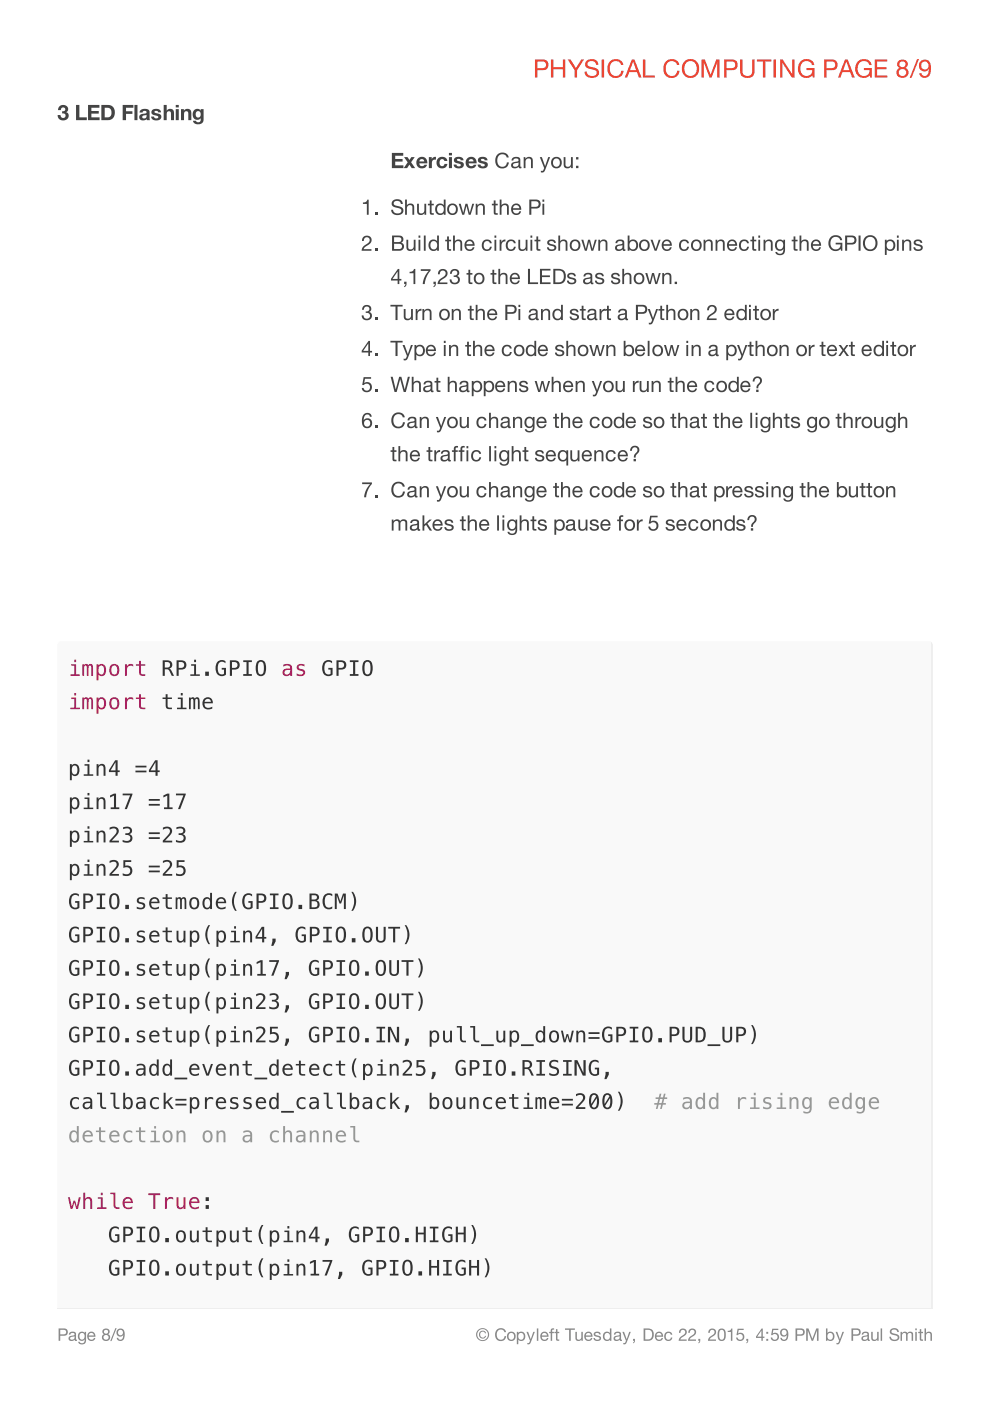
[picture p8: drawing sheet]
<svg xmlns="http://www.w3.org/2000/svg" width="210mm" height="297mm" viewBox="0 0 210 297" stroke-linecap="round" stroke-linejoin="round" font-family="sans-serif">
<g fill="#ec4634">
<path d="M113.9 13a2.16 2.16 0 0 1 1.7 .2 .72 .72 0 0 1 .1 .9 .72 .72 0 0 1-.8 .3h-1zM113.4 12.6v3.8h.5v-1.5a2.38 2.38 0 0 0 2.1-.3 1.17 1.17 0 0 0 .2-1.3 1.17 1.17 0 0 0-1.1-.7zM116.8 12.6v3.8h.5v-1.7h2v1.7h.6v-3.8h-.6v1.7h-2v-1.7zM120.4 12.6l1.4 2.3v1.5h.6v-1.5l1.4-2.3h-.6l-1.1 1.8-1.1-1.8zM124.4 12.9a1.04 1.04 0 0 0-.2 1.2 1.04 1.04 0 0 0 1.1 .6h.1a.79 .79 0 0 1 .9 .3 .79 .79 0 0 1 0 .9 1.2 1.2 0 0 1-1.9-.7h-.5a1.66 1.66 0 0 0 1.3 1.3 1.66 1.66 0 0 0 1.7-.6 1.17 1.17 0 0 0-1.3-1.6 .76 .76 0 0 1-.8-.3 .76 .76 0 0 1-.1-.8 1.03 1.03 0 0 1 1.7 .5h.5a1.47 1.47 0 0 0-1-1.2 1.47 1.47 0 0 0-1.5 .4zM127.6 12.6v3.8h.5v-3.8zM129.4 12.9a2.03 2.03 0 0 0-.5 2.4 2.03 2.03 0 0 0 2 1.2l.6-.2 .5-.7 .2-.6h-.5a1.24 1.24 0 0 1-1.5 1.1 1.24 1.24 0 0 1-.9-1.6 1.25 1.25 0 0 1 .8-1.5 1.25 1.25 0 0 1 1.6 .8h.5a1.65 1.65 0 0 0-2.8-.9zM134.2 13.1l.7 1.8h-1.3zM134 12.6l-1.5 3.8h.5l.4-1.1h1.6l.5 1.1h.5l-1.5-3.8zM136.3 12.6v3.8h2.5v-.4h-2v-3.4zM141.3 12.9a2.03 2.03 0 0 0-.6 2.4 2.03 2.03 0 0 0 2.1 1.2l.5-.2 .6-.7 .2-.6h-.5a1.24 1.24 0 0 1-1.5 1.1 1.24 1.24 0 0 1-.9-1.6 1.25 1.25 0 0 1 .8-1.5 1.25 1.25 0 0 1 1.5 .8h.5a1.65 1.65 0 0 0-2.7-.9zM145.5 13.3a1.43 1.43 0 0 1 1.8 0 1.43 1.43 0 0 1 .4 1.8 1.34 1.34 0 0 1-1.7 .9 1.34 1.34 0 0 1-.9-1.7zM145.2 13a1.99 1.99 0 0 0-.4 2.6 1.99 1.99 0 0 0 2.6 .6 1.98 1.98 0 0 0 .6-2.7 1.98 1.98 0 0 0-2.8-.5zM148.8 12.6v3.8h.4v-3.1l1.2 3.1h.5l1.2-3.1v3.1h.5v-3.8h-.7l-1.2 3.2-1.3-3.2zM154.1 13a2.16 2.16 0 0 1 1.6 .2 .72 .72 0 0 1 .1 .9 .72 .72 0 0 1-.7 .3h-1zM153.5 12.6v3.8h.6v-1.5a2.38 2.38 0 0 0 2-.3 1.17 1.17 0 0 0 .2-1.3 1.17 1.17 0 0 0-1.1-.7zM156.9 12.6v2.5a1.54 1.54 0 0 0 1.6 1.4 1.54 1.54 0 0 0 1.5-1.4v-2.5h-.5v2.5a1.03 1.03 0 0 1-1 1 1.03 1.03 0 0 1-1.1-1v-2.5zM160.5 12.6v.4h1.3v3.4h.5v-3.4h1.2v-.4zM164 12.6v3.8h.5v-3.8zM165.4 12.6v3.8h.5v-3l2 3h.6v-3.8h-.5v3.1l-2.1-3.1zM169.8 13a1.98 1.98 0 0 0-.4 2.5 1.98 1.98 0 0 0 2.5 .8l.3-.3 .2 .4h.3v-2h-1.7v.5h1.2a1.3 1.3 0 0 1-1.5 1.2 1.3 1.3 0 0 1-1-1.7 1.26 1.26 0 0 1 1-1.4 1.26 1.26 0 0 1 1.4 .8h.6a1.69 1.69 0 0 0-2.9-.8z" fill-rule="evenodd"/>
<path d="M175.2 13a2.16 2.16 0 0 1 1.7 .2 .72 .72 0 0 1 .1 .9 .72 .72 0 0 1-.8 .3h-1zM174.7 12.6v3.8h.5v-1.5a2.38 2.38 0 0 0 2.1-.3 1.17 1.17 0 0 0 .2-1.3 1.17 1.17 0 0 0-1.1-.7zM179.4 13.1l.7 1.8h-1.3zM179.2 12.6l-1.5 3.8h.5l.4-1.1h1.6l.5 1.1h.5l-1.5-3.8zM181.9 13a1.98 1.98 0 0 0-.4 2.5 1.98 1.98 0 0 0 2.5 .8l.4-.3 .1 .4h.3v-2h-1.6v.5h1.2a1.3 1.3 0 0 1-1.6 1.2 1.3 1.3 0 0 1-1-1.7 1.26 1.26 0 0 1 1-1.4 1.26 1.26 0 0 1 1.5 .8h.5a1.69 1.69 0 0 0-2.9-.8zM185.5 12.6v3.8h2.6v-.4h-2.1v-1.3h2v-.4h-2v-1.3h2.1v-.4zM190.7 13.7a.63 .63 0 0 1 1.2 0 .63 .63 0 0 1-1.2 0zM190.4 13a.88 .88 0 0 0 .3 1.4 1.16 1.16 0 0 0-.5 1.6 1.16 1.16 0 0 0 1.7 .4 1.08 1.08 0 0 0 .7-1 1.08 1.08 0 0 0-.7-1 .97 .97 0 0 0 .5-1.3 .97 .97 0 0 0-1.3-.4zM190.6 15.4a.78 .78 0 0 1 1.5 0 .78 .78 0 0 1-1.5 0zM194.5 12.5l-1.6 4h.4l1.5-4zM195.2 13a1.2 1.2 0 0 0-.1 1.8 1.2 1.2 0 0 0 1.8-.2 1.01 1.01 0 0 1-.2 1.1 1.01 1.01 0 0 1-1.1 .3l-.2-.5h-.5a1.21 1.21 0 0 0 1.3 1 1.21 1.21 0 0 0 1.1-1.2 2.17 2.17 0 0 0-.7-2.6h-.2a1.34 1.34 0 0 0-1.2 .3zM195.6 13.2a.8 .8 0 0 1 1.1 .2 .8 .8 0 0 1-.2 1.1 .8 .8 0 0 1-1.1-.3v-.6z" fill-rule="evenodd"/>
</g>
<g fill="#fff">
<path d="M9.9 276.9h190.1v9.9h-190.1z"/>
<path d="M12.1 276.9h185.7v5.4h-185.7z"/>
</g>
<path d="M12.1 276.9h185.7v.6h-185.7z" fill="#eee"/>
<g fill="#888">
<path d="M12.8 281.9h.7a.49 .49 0 0 1 .5 .5 .49 .49 0 0 1-.5 .5h-.7zM12.4 281.7v2.6h.4v-1.1a1.63 1.63 0 0 0 1.4-.2 .8 .8 0 0 0 .1-.9 .8 .8 0 0 0-.7-.4zM14.8 282.6l-.2 .4h.3a.41 .41 0 0 1 .5-.5 .41 .41 0 0 1 .3 .6l-.3 .1a.62 .62 0 0 0-.8 .3 .62 .62 0 0 0 .3 .8l.6-.1 .3-.2 .2 .3h.3v-.3l-.2-.1v-1a.8 .8 0 0 0-1.3-.3zM14.9 283.6l.9-.3v.3a.45 .45 0 0 1-.5 .5 .45 .45 0 0 1-.4-.5zM16.8 282.5a.91 .91 0 0 0-.2 1.4 .91 .91 0 0 0 1.3 .1 .59 .59 0 0 1-.2 .7 .59 .59 0 0 1-.8-.2h-.3a.86 .86 0 0 0 1 .5 .86 .86 0 0 0 .6-.9v-1.7h-.2v.2a.74 .74 0 0 0-1.2-.1zM17 282.7a.64 .64 0 0 1 .9 .6 .64 .64 0 0 1-.9 .6l-.2-.6zM19 282.8l.1-.1a.55 .55 0 0 1 .8 .4h-1.1zM18.7 282.6a.94 .94 0 0 0 .1 1.5 .94 .94 0 0 0 1.4-.4h-.3a.56 .56 0 0 1-.7 .3 .56 .56 0 0 1-.4-.6h1.4a.88 .88 0 0 0-.4-1 .88 .88 0 0 0-1.1 .2zM22 282.4a.45 .45 0 0 1 .9 0 .45 .45 0 0 1-.9 0zM21.8 281.9l-.1 .6 .4 .4a.83 .83 0 0 0 0 1.4 .83 .83 0 0 0 1.2-.6l-.1-.6-.3-.2a.71 .71 0 0 0 .1-1.1 .71 .71 0 0 0-1.1 0zM21.9 283.6a.55 .55 0 0 1 1.1 0 .55 .55 0 0 1-1.1 0zM24.5 281.6l-1.1 2.7h.2l1.1-2.7zM24.9 281.9a.82 .82 0 0 0 0 1.2 .82 .82 0 0 0 1.2-.1 .69 .69 0 0 1-.1 .8 .69 .69 0 0 1-.8 .1l-.1-.3h-.4a.86 .86 0 0 0 1.1 .7 .86 .86 0 0 0 .6-1.1 1.09 1.09 0 0 0-1-1.5zM24.9 282.5a.6 .6 0 0 1 1.2 0 .6 .6 0 0 1-1.2 0z" fill-rule="evenodd"/>
<path d="M101.8 282.4a.8 .8 0 0 0 0 1.2 .8 .8 0 0 0 1.3-.4h-.3a.58 .58 0 0 1-.9 .2 .58 .58 0 0 1 .1-1h.5l.3 .3h.3a.75 .75 0 0 0-1.3-.3zM101.2 283a1.16 1.16 0 0 1 2.3 0 1.16 1.16 0 0 1-2.3 0zM100.9 283a1.4 1.4 0 0 0 2.8 0 1.4 1.4 0 0 0-2.8 0zM105.4 281.9a1.32 1.32 0 0 0-.2 1.9 1.32 1.32 0 0 0 1.9 .1l.2-.6h-.3a.85 .85 0 0 1-1 .7 .85 .85 0 0 1-.7-1.1 .85 .85 0 0 1 .6-1 .85 .85 0 0 1 1 .5h.4a1.14 1.14 0 0 0-1.9-.5zM108 282.8a.64 .64 0 0 1 1 .5 .64 .64 0 0 1-1 .6 .91 .91 0 0 1 0-1.1zM107.5 283.3a.97 .97 0 0 0 1.9 0 .97 .97 0 0 0-1.9 0zM109.6 282.4v2.6h.3v-1a.92 .92 0 0 0 1.3 .1 .92 .92 0 0 0 .1-1.3 .82 .82 0 0 0-1.4-.2v-.2zM110.1 282.7a.66 .66 0 0 1 .9 .6 .66 .66 0 0 1-.9 .6l-.2-.6zM111.6 282.4l.8 1.9-.3 .4h-.3v.3h.3l.4-.3 .9-2.3h-.3l-.6 1.5-.5-1.5zM113.8 281.7v2.6h.3v-2.6zM115 282.8l.2-.1a.55 .55 0 0 1 .8 .4h-1.1zM114.8 282.6a.94 .94 0 0 0 0 1.5 .94 .94 0 0 0 1.5-.4h-.3a.56 .56 0 0 1-.7 .3 .56 .56 0 0 1-.4-.6h1.4a.88 .88 0 0 0-.4-1 .88 .88 0 0 0-1.1 .2zM116.9 281.7l-.1 .7h-.4v.3h.4v1.6h.3v-1.6h.3v-.3h-.3v-.4l.4-.1v-.2zM117.9 281.8v.6h-.3v.3h.3v1.2a.44 .44 0 0 0 .2 .4 .44 .44 0 0 0 .5 0v-.3h-.3l-.1-.2v-1.1h.4v-.3h-.4v-.6zM119.8 281.7v.2h.9v2.4h.3v-2.4h.9v-.2zM122 282.4v1.2a.67 .67 0 0 0 .5 .7 .67 .67 0 0 0 .8-.3v.3h.3v-1.9h-.3v1.1a.49 .49 0 0 1-.4 .5 .49 .49 0 0 1-.6-.3v-1.3zM124.4 282.8l.1-.1a.55 .55 0 0 1 .8 .4h-1.1zM124.1 282.6a.94 .94 0 0 0 .1 1.5 .94 .94 0 0 0 1.4-.4h-.3a.56 .56 0 0 1-.7 .3 .56 .56 0 0 1-.4-.6h1.4a.88 .88 0 0 0-.4-1 .88 .88 0 0 0-1.1 .2zM126 282.5a.58 .58 0 0 0 0 .7 .58 .58 0 0 0 .6 .2 .36 .36 0 0 1 .5 .5 .36 .36 0 0 1-.6 .1l-.4-.3h-.3a.81 .81 0 0 0 .9 .6 .81 .81 0 0 0 .7-.7l-.2-.3-.6-.2a.31 .31 0 0 1-.4-.4 .31 .31 0 0 1 .6-.1l.2 .3h.4a.8 .8 0 0 0-1.4-.4zM128.4 282.7a.66 .66 0 0 1 .9 .6 .66 .66 0 0 1-.9 .6l-.2-.6zM128 282.6a.94 .94 0 0 0 0 1.4 .94 .94 0 0 0 1.3 0v.3h.3v-2.6h-.3v.9l-.3-.2a.87 .87 0 0 0-1 .2zM130.3 282.6l-.1 .4h.3a.41 .41 0 0 1 .5-.5 .41 .41 0 0 1 .3 .6l-.3 .1a.62 .62 0 0 0-.8 .3 .62 .62 0 0 0 .3 .8l.6-.1 .3-.2 .1 .3h.4v-.3l-.2-.1v-1a.8 .8 0 0 0-1.4-.3zM130.5 283.6l.9-.3v.3a.45 .45 0 0 1-.5 .5 .45 .45 0 0 1-.4-.5zM132 282.4l.7 1.9-.2 .4h-.4v.3h.4l.4-.3 .8-2.3h-.3l-.5 1.5-.6-1.5zM134.2 283.9v.4h.2l-.2 .5 .4-.4v-.5zM136.8 281.9h.6a1.02 1.02 0 0 1 .9 1.1 1.02 1.02 0 0 1-.9 1h-.6zM136.5 281.7v2.6h.9a1.31 1.31 0 0 0 1.2-1.3 1.31 1.31 0 0 0-1.2-1.3zM139.3 282.8l.2-.1a.55 .55 0 0 1 .8 .4h-1.1zM139.1 282.6a.94 .94 0 0 0 0 1.5 .94 .94 0 0 0 1.5-.4h-.3a.56 .56 0 0 1-.7 .3 .56 .56 0 0 1-.4-.6h1.4a.88 .88 0 0 0-.4-1 .88 .88 0 0 0-1.1 .2zM141 282.6a.95 .95 0 0 0 .1 1.5 .95 .95 0 0 0 1.4-.3l.1-.2h-.4a.59 .59 0 0 1-.8 .3 .59 .59 0 0 1-.2-.8 .53 .53 0 0 1 .5-.5 .53 .53 0 0 1 .5 .4h.3a.85 .85 0 0 0-.6-.7 .85 .85 0 0 0-.9 .3zM144.2 281.9l-.2 .7h.3a.54 .54 0 0 1 .4-.6 .54 .54 0 0 1 .6 .4 .54 .54 0 0 1-.4 .6l-.3 .2a1.23 1.23 0 0 0-.7 1.1h1.7v-.3h-1.3l.3-.5a1.03 1.03 0 0 0 .9-.6 1.03 1.03 0 0 0-.2-1.1l-.7-.1zM146.1 281.9l-.2 .7h.4a.54 .54 0 0 1 .4-.6 .54 .54 0 0 1 .6 .4 .54 .54 0 0 1-.4 .6l-.3 .2a1.23 1.23 0 0 0-.7 1.1h1.7v-.3h-1.4l.4-.5a1.03 1.03 0 0 0 .9-.6 1.03 1.03 0 0 0-.3-1.1l-.6-.1zM148.1 283.9v.4h.2l-.2 .5 .3-.4 .1-.5zM150.4 281.9l-.2 .7h.3a.54 .54 0 0 1 .4-.6 .54 .54 0 0 1 .6 .4 .54 .54 0 0 1-.4 .6l-.3 .2a1.23 1.23 0 0 0-.7 1.1h1.7v-.3h-1.3l.3-.5a1.03 1.03 0 0 0 .9-.6 1.03 1.03 0 0 0-.2-1.1l-.7-.1zM152.7 282.1a.62 .62 0 0 1 .7 .1 .62 .62 0 0 1 .2 .7v.1a.63 .63 0 0 1-.2 .8 .63 .63 0 0 1-.8 0l-.1-1.1zM152.4 281.9a1.96 1.96 0 0 0 .3 2.4 1.02 1.02 0 0 0 1-.4 1.02 1.02 0 0 0 .2-1v-.2a.87 .87 0 0 0-.5-.9 .87 .87 0 0 0-1 .1zM154.3 282.2v.2h.7v1.9h.3v-2.6h-.3a.64 .64 0 0 1-.7 .5zM156.4 281.7l-.3 1.4h.3a.6 .6 0 0 1 .9-.2 .6 .6 0 0 1 0 .9 .6 .6 0 0 1-.9-.2h-.3a.87 .87 0 0 0 1.1 .7 .87 .87 0 0 0 .5-1.2 .87 .87 0 0 0-1.2-.4l.1-.7h1.1v-.3zM158.2 283.9v.4h.2l-.2 .5 .4-.4v-.5zM161.4 282.1v1.3h-.8zM161.5 281.7l-1.2 1.7v.3h1.1v.6h.3v-.6h.4v-.3h-.4v-1.7zM162.5 282.4v.4h.4v-.4zM162.5 283.9v.4h.4v-.4zM163.7 281.7l-.2 1.4h.3a.6 .6 0 0 1 .9-.2 .6 .6 0 0 1-.1 .9 .6 .6 0 0 1-.9-.2h-.3a.87 .87 0 0 0 1.1 .7 .87 .87 0 0 0 .6-1.2 .87 .87 0 0 0-1.3-.4l.2-.7h1v-.3zM165.6 281.9a.82 .82 0 0 0 0 1.2 .82 .82 0 0 0 1.2-.1 .69 .69 0 0 1-.1 .8 .69 .69 0 0 1-.8 .1l-.1-.3h-.3a.86 .86 0 0 0 1 .7 .86 .86 0 0 0 .6-1.1 1.09 1.09 0 0 0-1-1.5zM165.7 282.5a.56 .56 0 0 1 1.1 0 .56 .56 0 0 1-1.1 0zM169 281.9h.7a.49 .49 0 0 1 .6 .5 .49 .49 0 0 1-.6 .5h-.7zM168.7 281.7v2.6h.3v-1.1a1.63 1.63 0 0 0 1.4-.2 .8 .8 0 0 0 .2-.9 .8 .8 0 0 0-.8-.4zM170.9 281.7v2.6h.4v-2.2l.8 2.2h.3l.8-2.2v2.2h.3v-2.6h-.4l-.9 2.2-.8-2.2zM175.1 281.7v2.6h.3v-.3a.92 .92 0 0 0 1.3 .1 .92 .92 0 0 0 .1-1.3 .82 .82 0 0 0-1.4-.2v-.9zM175.6 282.7a.66 .66 0 0 1 1 .6 .66 .66 0 0 1-1 .6l-.2-.6zM177.2 282.4l.7 1.9-.2 .4h-.3v.3h.3l.4-.3 .8-2.3h-.3l-.5 1.5-.6-1.5zM180.9 281.9h.7a.49 .49 0 0 1 .5 .5 .49 .49 0 0 1-.5 .5h-.7zM180.5 281.7v2.6h.4v-1.1a1.63 1.63 0 0 0 1.4-.2 .8 .8 0 0 0 .1-.9 .8 .8 0 0 0-.7-.4zM182.9 282.6l-.2 .4h.3a.41 .41 0 0 1 .5-.5 .41 .41 0 0 1 .3 .6l-.3 .1a.62 .62 0 0 0-.8 .3 .62 .62 0 0 0 .3 .8l.6-.1 .3-.2 .2 .3h.3v-.3l-.2-.1v-1a.8 .8 0 0 0-1.3-.3zM183 283.6l.9-.3v.3a.45 .45 0 0 1-.4 .5 .45 .45 0 0 1-.5-.5zM184.7 282.4v1.2a.67 .67 0 0 0 .5 .7 .67 .67 0 0 0 .8-.3v.3h.3v-1.9h-.3v1.1a.49 .49 0 0 1-.4 .5 .49 .49 0 0 1-.6-.3v-1.3zM186.7 281.7v2.6h.3v-2.6zM188.8 281.9a.77 .77 0 0 0 0 .9 .77 .77 0 0 0 .9 .3 .53 .53 0 0 1 .6 .6 .53 .53 0 0 1-.8 .3l-.5-.2-.1-.4h-.3a1.08 1.08 0 0 0 1 .9 1.08 1.08 0 0 0 1.1-.7 1.4 1.4 0 0 0-1.4-.9 .45 .45 0 0 1-.2-.7 .45 .45 0 0 1 .7-.1l.3 .2 .1 .3h.4a1.01 1.01 0 0 0-.7-.8 1.01 1.01 0 0 0-1.1 .3zM190.9 282.4v1.9h.3v-1.2a.43 .43 0 0 1 .4-.5 .43 .43 0 0 1 .5 .4v1.3h.3v-1.2a.44 .44 0 0 1 .4-.5 .44 .44 0 0 1 .5 .4v1.3h.3v-1.4a.65 .65 0 0 0-.5-.6 .65 .65 0 0 0-.7 .4 .66 .66 0 0 0-1.2 0v-.3zM194.1 281.7v.3h.3v-.3zM194.1 282.4v1.9h.3v-1.9zM195 281.8v.6h-.3v.3h.3v1.2a.44 .44 0 0 0 .2 .4 .44 .44 0 0 0 .5 0v-.3h-.3l-.1-.2v-1.1h.4v-.3h-.4v-.6zM196 281.7v2.6h.3v-1.1a.49 .49 0 0 1 .4-.6 .49 .49 0 0 1 .6 .4v1.3h.3v-1.3a.68 .68 0 0 0-.5-.6 .68 .68 0 0 0-.8 .3v-1z" fill-rule="evenodd"/>
</g>
<g fill="#fff">
<path d="M9.9 20.1h190.1v257.1h-190.1z"/>
<path d="M12.1 20.1h185.7v257.2h-185.7z"/>
</g>
<path d="M12.4 136.2l.6-.3h183.9a.85 .85 0 0 1 .9 .9v140.5h-185.7v-140.5z" fill-rule="evenodd" fill="#f9f9f9"/>
<g fill="#444">
<path d="M12.6 22.6l-.3 .7h.6a.46 .46 0 0 1 .2-.6 .46 .46 0 0 1 .6 .3 .46 .46 0 0 1-.2 .6h-.3v.4a.53 .53 0 0 1 .7 .5 .53 .53 0 0 1-.6 .6 .53 .53 0 0 1-.5-.7h-.6a1.15 1.15 0 0 0 1.3 1.1 1.15 1.15 0 0 0 1-1.3l-.5-.4a.9 .9 0 0 0 .2-1.3 .9 .9 0 0 0-1.3-.2zM16.1 22.2v3.3h2.3v-.6h-1.6v-2.7zM18.7 22.2v3.3h2.4v-.6h-1.7v-.8h1.5v-.6h-1.5v-.7h1.7v-.6zM22.2 22.8a1.05 1.05 0 0 1 1.4 .7v.1a.95 .95 0 0 1-.8 1.3h-.6zM21.5 22.2v3.3h1.4a1.62 1.62 0 0 0 1.4-1.6 1.62 1.62 0 0 0-1.4-1.7zM26 22.2v3.3h.7v-1.4h1.4v-.5h-1.4v-.8h1.6v-.6zM28.5 22.2v3.3h.6v-3.3zM29.8 23.3l-.2 .6h.6a.39 .39 0 0 1 .5-.5 .39 .39 0 0 1 .2 .6l-.4 .1a.77 .77 0 0 0-1 .9 .77 .77 0 0 0 1.2 .5l.4-.2v.2h.7l-.1-1.8a1.18 1.18 0 0 0-1.9-.4zM30.2 24.6l.9-.3a.53 .53 0 0 1-.2 .7 .53 .53 0 0 1-.7-.1zM32.3 23.3a.73 .73 0 0 0-.1 .9 .73 .73 0 0 0 .9 .3 .36 .36 0 0 1 .4 .2 .36 .36 0 0 1-.2 .5 .36 .36 0 0 1-.5-.2l-.1-.3h-.7a1.13 1.13 0 0 0 1.1 .8 1.13 1.13 0 0 0 1.1-.8 1.34 1.34 0 0 0-1.3-.8 .23 .23 0 0 1-.1-.3 .23 .23 0 0 1 .3-.1l.3 .1 .1 .2h.6a1.14 1.14 0 0 0-1.8-.5zM34.7 22.2v3.3h.6v-1.2a.48 .48 0 0 1 .4-.7 .48 .48 0 0 1 .6 .6v1.3h.6v-1.5a.84 .84 0 0 0-.5-.9 .84 .84 0 0 0-1.1 .4v-1.3zM37.3 22.2v.6h.6v-.6zM37.3 23.1v2.4h.6v-2.4zM38.4 23.1v2.4h.6v-1.2a.48 .48 0 0 1 .4-.7 .48 .48 0 0 1 .5 .6v1.3h.7v-1.5a.86 .86 0 0 0-.6-.9 .86 .86 0 0 0-1 .4v-.4zM41.7 23.7a.62 .62 0 0 1 .9 .5 .62 .62 0 0 1-.9 .6l-.2-.6zM41.2 23.3a1.16 1.16 0 0 0-.3 1.4 1.16 1.16 0 0 0 1.3 .6l.3-.3a.57 .57 0 0 1-.2 .8 .57 .57 0 0 1-.7-.2h-.7a1.16 1.16 0 0 0 1.3 .8 1.16 1.16 0 0 0 1-1.1v-2.2h-.6v.4a.88 .88 0 0 0-1.4-.2z" fill-rule="evenodd"/>
<path d="M83.1 32.4v3.2h2.4v-.5h-1.7v-.8h1.6v-.6h-1.6v-.7h1.7v-.6zM85.7 33.3l.7 1.1-.8 1.2h.7l.5-.7 .5 .7h.7l-.8-1.2 .7-1.1h-.7l-.4 .6-.4-.6zM89 33.9a.53 .53 0 0 1 .6-.1 .53 .53 0 0 1 .4 .4h-1.1zM88.6 33.6a1.21 1.21 0 0 0 .1 1.9 1.21 1.21 0 0 0 1.9-.6h-.6a.57 .57 0 0 1-.7 .3 .57 .57 0 0 1-.4-.6h1.7a1.17 1.17 0 0 0-.6-1.2 1.17 1.17 0 0 0-1.4 .2zM90.9 33.3v2.3h.7v-1a.65 .65 0 0 1 .8-.7v-.6h-.5l-.4 .4v-.4zM92.9 33.6a1.2 1.2 0 0 0 .2 1.9 1.2 1.2 0 0 0 1.8-.7h-.7a.58 .58 0 0 1-.8 .3 .58 .58 0 0 1-.2-.9 .5 .5 0 0 1 .5-.5 .5 .5 0 0 1 .5 .4h.6a1.16 1.16 0 0 0-1.9-.5zM95.2 32.4v.5h.6v-.5zM95.2 33.3v2.3h.6v-2.3zM96.4 33.5a.73 .73 0 0 0 0 .9 .73 .73 0 0 0 .8 .3 .36 .36 0 0 1 .4 .2 .36 .36 0 0 1-.2 .5 .36 .36 0 0 1-.5-.2l-.1-.3h-.6a1.13 1.13 0 0 0 1.1 .8 1.13 1.13 0 0 0 1-.8 1.34 1.34 0 0 0-1.3-.8 .23 .23 0 0 1-.1-.3 .23 .23 0 0 1 .3-.1h.3l.2 .3h.6a1.14 1.14 0 0 0-1.9-.5zM99.5 33.9a.53 .53 0 0 1 .6-.1 .53 .53 0 0 1 .3 .4h-1zM99.1 33.6a1.21 1.21 0 0 0 .1 1.9 1.21 1.21 0 0 0 1.8-.6h-.6a.57 .57 0 0 1-.6 .3 .57 .57 0 0 1-.4-.6h1.7a1.17 1.17 0 0 0-.7-1.2 1.17 1.17 0 0 0-1.3 .2zM101.5 33.5a.73 .73 0 0 0 0 .9 .73 .73 0 0 0 .8 .3 .36 .36 0 0 1 .4 .2 .36 .36 0 0 1-.2 .5 .36 .36 0 0 1-.5-.2l-.1-.3h-.6a1.13 1.13 0 0 0 1 .8 1.13 1.13 0 0 0 1.1-.8 1.33 1.33 0 0 0-1.3-.8 .23 .23 0 0 1-.1-.3 .23 .23 0 0 1 .3-.1h.3l.2 .3h.6a1.14 1.14 0 0 0-1.9-.5z" fill-rule="evenodd"/>
<path d="M105.5 32.7a1.66 1.66 0 0 0-.3 2.3 1.66 1.66 0 0 0 2.3 .4l.4-1h-.4a1.04 1.04 0 0 1-1.3 .9 1.04 1.04 0 0 1-.8-1.3 1.05 1.05 0 0 1 .7-1.2 1.05 1.05 0 0 1 1.3 .6h.5a1.39 1.39 0 0 0-2.4-.7zM108.6 33.5l-.1 .5h.3a.51 .51 0 0 1 .6-.5 .51 .51 0 0 1 .4 .7l-.5 .1a.76 .76 0 0 0-.9 .9 .76 .76 0 0 0 1.2 .4l.4-.3 .2 .4 .4-.1v-.3l-.3-.1v-1.3a.99 .99 0 0 0-1.7-.4zM108.8 34.8l1.1-.4v.4a.55 .55 0 0 1-.5 .6 .55 .55 0 0 1-.6-.6zM111 33.3v2.3h.4v-1.3a.6 .6 0 0 1 .5-.7 .6 .6 0 0 1 .7 .5v1.5h.4v-1.5a.83 .83 0 0 0-.6-.9 .83 .83 0 0 0-1 .5v-.4zM114.5 33.3l.9 2.3-.3 .6h-.4v.3l.2 .1a.71 .71 0 0 0 .7-.6l1-2.7h-.4l-.6 1.9-.7-1.9zM117.5 33.8a.79 .79 0 0 1 1.2 .7 .79 .79 0 0 1-1.2 .6 1.11 1.11 0 0 1 0-1.3zM117.1 33.6a1.22 1.22 0 0 0 .3 1.9 1.22 1.22 0 0 0 1.8-.7 1.22 1.22 0 0 0-1.2-1.5zM119.5 33.3v1.5a.84 .84 0 0 0 .6 .9 .84 .84 0 0 0 1-.4v.3h.3v-2.3h-.3v1.3a.6 .6 0 0 1-.5 .7 .6 .6 0 0 1-.7-.4v-1.6zM122.1 33.3v.5h.5v-.5zM122.1 35.1v.5h.5v-.5z" fill-rule="evenodd"/>
<path d="M76.9 42.9a.78 .78 0 0 0 1-.6h.3v3.2h-.4v-2.3h-.9z" fill-rule="evenodd"/>
<path d="M79.5 45h.5v.5h-.5z" fill-rule="evenodd"/>
<path d="M83.3 42.6a.88 .88 0 0 0-.1 1 .88 .88 0 0 0 .9 .4 .86 .86 0 0 1 1 .8 .96 .96 0 0 1-1 .4 .96 .96 0 0 1-.8-.7h-.4a1.33 1.33 0 0 0 1.3 1.1 1.33 1.33 0 0 0 1.3-.9 1.73 1.73 0 0 0-1.7-1.2 .51 .51 0 0 1-.3-.6 .51 .51 0 0 1 .7-.3l.5 .1 .3 .6h.4a1.24 1.24 0 0 0-.9-1.1 1.24 1.24 0 0 0-1.2 .4zM85.9 42.3v3.2h.4v-1.3a.6 .6 0 0 1 .4-.7 .6 .6 0 0 1 .7 .5v1.5h.4v-1.5a.84 .84 0 0 0-.6-.8 .84 .84 0 0 0-.9 .3v-1.2zM88.4 43.2v1.5a.84 .84 0 0 0 .6 .9 .84 .84 0 0 0 1-.4v.3h.4v-2.3h-.4v1.3a.6 .6 0 0 1-.5 .7 .6 .6 0 0 1-.7-.4v-1.6zM91.1 42.5v.7h-.4v.3h.4v1.5a.55 .55 0 0 0 .3 .6 .55 .55 0 0 0 .6-.1v-.3h-.4l-.1-.2v-1.5h.5v-.3h-.5v-.7zM92.9 43.7a.85 .85 0 0 1 1.2 .5 .85 .85 0 0 1-.7 1.1 .94 .94 0 0 1-.5-1.6zM92.5 43.5a1.2 1.2 0 0 0-.1 1.6 1.2 1.2 0 0 0 1.6 .3l.1-.2v.3h.4v-3.2h-.4v1.2l-.5-.3a1.06 1.06 0 0 0-1.1 .3zM95.4 43.7a.79 .79 0 0 1 1.3 .7 .79 .79 0 0 1-1.3 .6 1.11 1.11 0 0 1 0-1.3zM95.1 43.5a1.22 1.22 0 0 0 .2 1.9 1.22 1.22 0 0 0 1.8-.7 1.22 1.22 0 0 0-1.2-1.6zM97.3 43.2l.7 2.3h.4l.5-1.8 .5 1.8h.4l.7-2.3h-.4l-.5 1.9-.5-1.9h-.4l-.5 1.9-.5-1.9zM100.9 43.2v2.3h.3v-1.3a.6 .6 0 0 1 .5-.7 .6 .6 0 0 1 .7 .5v1.5h.4v-1.5a.83 .83 0 0 0-.6-.9 .83 .83 0 0 0-1 .5v-.4zM104.7 42.5v.7h-.4v.3h.4v1.5a.55 .55 0 0 0 .2 .6 .55 .55 0 0 0 .6-.1v-.3h-.3l-.1-.2v-1.5h.4v-.3h-.4v-.7zM105.9 42.3v3.2h.4v-1.3a.6 .6 0 0 1 .5-.7 .6 .6 0 0 1 .7 .5v1.5h.4v-1.5a.84 .84 0 0 0-.6-.8 .84 .84 0 0 0-1 .3v-1.2zM109 43.7a.67 .67 0 0 1 .7-.2 .67 .67 0 0 1 .4 .6h-1.3zM108.7 43.5a1.17 1.17 0 0 0 0 1.7 1.17 1.17 0 0 0 1.7-.2l.1-.2h-.4a.69 .69 0 0 1-.8 .4 .69 .69 0 0 1-.5-.7h1.7a1.09 1.09 0 0 0-.5-1.2 1.09 1.09 0 0 0-1.3 .2zM112.7 42.7h.8a.6 .6 0 0 1 .7 .6 .6 .6 0 0 1-.7 .6h-.8zM112.2 42.3v3.2h.5v-1.3a2.01 2.01 0 0 0 1.7-.2 .98 .98 0 0 0 .2-1.1 .98 .98 0 0 0-1-.6zM115 42.3v.5h.4v-.5zM115 43.2v2.3h.4v-2.3z" fill-rule="evenodd"/>
<path d="M77 50.3a1.04 1.04 0 0 1 1.7 .1 1.04 1.04 0 0 1-.7 1.6l-.7 .5-.2 .3h1.7v.4h-2.1a2.09 2.09 0 0 1 1.4-1.7 .65 .65 0 0 0 .3-.8 .65 .65 0 0 0-.8-.4 .65 .65 0 0 0-.5 .8h-.3z" fill-rule="evenodd"/>
<path d="M79.5 52.7h.5v.5h-.5z" fill-rule="evenodd"/>
<path d="M83.6 50.3h.8a.54 .54 0 0 1 .7 .5 .54 .54 0 0 1-.7 .5h-.8zM83.1 49.9v3.3h1.6a.88 .88 0 0 0 .9-.7 .88 .88 0 0 0-.5-1 .85 .85 0 0 0 .3-1.2 .85 .85 0 0 0-1.1-.4zM83.6 51.7h.9a.57 .57 0 0 1 .7 .5 .57 .57 0 0 1-.6 .6h-1zM86.2 50.8v1.6a.84 .84 0 0 0 .6 .8 .84 .84 0 0 0 .9-.4v.4h.4v-2.4h-.4v1.3a.6 .6 0 0 1-.4 .7 .6 .6 0 0 1-.7-.4v-1.6zM88.7 49.9v.5h.4v-.5zM88.7 50.8v2.4h.4v-2.4zM89.9 49.9v3.3h.3v-3.3zM91.5 51.3a.85 .85 0 0 1 1.2 .5 .85 .85 0 0 1-.7 1.1 .94 .94 0 0 1-.5-1.6zM91.1 51.1a1.2 1.2 0 0 0-.1 1.6 1.2 1.2 0 0 0 1.5 .3l.2-.2v.4h.4v-3.3h-.4v1.2l-.5-.3a1.06 1.06 0 0 0-1.1 .3zM94.8 50.1v.7h-.4v.4h.4v1.5a.55 .55 0 0 0 .3 .5 .55 .55 0 0 0 .5 0v-.4h-.3l-.1-.2v-1.4h.4v-.4h-.4v-.7zM96.1 49.9v3.3h.3v-1.4a.6 .6 0 0 1 .5-.7 .6 .6 0 0 1 .7 .5v1.6h.4v-1.6a.84 .84 0 0 0-.6-.8 .84 .84 0 0 0-1 .4v-1.3zM99.1 51.3a.67 .67 0 0 1 .7-.1 .67 .67 0 0 1 .4 .6h-1.3zM98.8 51.1a1.17 1.17 0 0 0 0 1.8 1.17 1.17 0 0 0 1.7-.2l.1-.3h-.4a.69 .69 0 0 1-.8 .5 .69 .69 0 0 1-.5-.8h1.7a1.09 1.09 0 0 0-.5-1.2 1.09 1.09 0 0 0-1.3 .2zM102.4 51.1a1.16 1.16 0 0 0 .1 1.8 1.16 1.16 0 0 0 1.7-.3l.1-.3h-.4a.7 .7 0 0 1-.9 .5 .7 .7 0 0 1-.4-.9 .67 .67 0 0 1 .5-.8 .67 .67 0 0 1 .8 .5h.4a1.04 1.04 0 0 0-.8-.8 1.04 1.04 0 0 0-1.1 .3zM104.8 49.9v.5h.4v-.5zM104.8 50.8v2.4h.4v-2.4zM105.9 50.8v2.4h.4v-1.1a.78 .78 0 0 1 .9-.9v-.4l-.6 .1-.3 .4v-.5zM107.5 51.1a1.16 1.16 0 0 0 .1 1.8 1.16 1.16 0 0 0 1.7-.3l.1-.3h-.4a.7 .7 0 0 1-1 .5 .7 .7 0 0 1-.4-.9 .67 .67 0 0 1 .6-.8 .67 .67 0 0 1 .7 .5h.4a1.04 1.04 0 0 0-.7-.8 1.04 1.04 0 0 0-1.1 .3zM109.9 50.8v1.6a.84 .84 0 0 0 .6 .8 .84 .84 0 0 0 1-.4v.4h.3v-2.4h-.3v1.3a.6 .6 0 0 1-.5 .7 .6 .6 0 0 1-.7-.4v-1.6zM112.5 49.9v.5h.4v-.5zM112.5 50.8v2.4h.4v-2.4zM113.7 50.1v.7h-.4v.4h.4v1.5a.55 .55 0 0 0 .3 .5 .55 .55 0 0 0 .6 0v-.4h-.4l-.1-.2v-1.4h.5v-.4h-.5v-.7zM116.2 51a.72 .72 0 0 0 0 .9 .72 .72 0 0 0 .8 .2 .39 .39 0 0 1 .5 .2 .39 .39 0 0 1-.1 .5l-.4 .1a.52 .52 0 0 1-.6-.5h-.4a1.03 1.03 0 0 0 .9 .8 1.03 1.03 0 0 0 1.1-.7 1.43 1.43 0 0 0-1.4-.9 .39 .39 0 0 1 .1-.5 .39 .39 0 0 1 .5 .1l.3 .3h.3a.99 .99 0 0 0-1.6-.5zM118.4 49.9v3.3h.4v-1.4a.6 .6 0 0 1 .4-.7 .6 .6 0 0 1 .7 .5v1.6h.4v-1.6a.84 .84 0 0 0-.6-.8 .84 .84 0 0 0-.9 .4v-1.3zM121.4 51.3a.79 .79 0 0 1 1.3 .7 .79 .79 0 0 1-1.3 .7 1.11 1.11 0 0 1 0-1.4zM121.1 51.1a1.22 1.22 0 0 0 .2 2 1.22 1.22 0 0 0 1.8-.8 1.22 1.22 0 0 0-1.2-1.5zM123.3 50.8l.7 2.4h.4l.5-1.9 .5 1.9h.4l.7-2.4h-.4l-.5 1.9-.5-1.9h-.4l-.5 1.9-.5-1.9zM126.9 50.8v2.4h.3v-1.4a.6 .6 0 0 1 .5-.7 .6 .6 0 0 1 .7 .5v1.6h.4v-1.6a.83 .83 0 0 0-.6-.8 .83 .83 0 0 0-1 .4v-.4zM130.7 51.1l-.2 .5h.4a.51 .51 0 0 1 .6-.6 .51 .51 0 0 1 .3 .7l-.5 .1a.76 .76 0 0 0-.9 .9 .76 .76 0 0 0 1.2 .4l.4-.2 .2 .3h.4v-.3l-.2-.2v-1.3a.99 .99 0 0 0-1.7-.3zM130.9 52.3l1.1-.3v.4a.55 .55 0 0 1-.6 .5 .55 .55 0 0 1-.5-.6zM133.1 49.9v3.3h.4v-.3a1.11 1.11 0 0 0 1.4 .1 1.11 1.11 0 0 0 .3-1.5 1.01 1.01 0 0 0-.7-.7 1.01 1.01 0 0 0-1 .3v-1.2zM133.7 51.3a.85 .85 0 0 1 1.2 .5 .85 .85 0 0 1-.7 1.1 .93 .93 0 0 1-.7-.7 .93 .93 0 0 1 .2-.9zM136.1 51.3a.79 .79 0 0 1 1.2 .7 .79 .79 0 0 1-1.2 .7 1.11 1.11 0 0 1 0-1.4zM135.8 51.1a1.22 1.22 0 0 0 .2 2 1.22 1.22 0 0 0 1.8-.8 1.22 1.22 0 0 0-1.2-1.5zM137.9 50.8l.9 2.4h.4l.9-2.4h-.4l-.7 2-.6-2zM140.9 51.3a.67 .67 0 0 1 .7-.1 .67 .67 0 0 1 .4 .6h-1.3zM140.6 51.1a1.17 1.17 0 0 0 0 1.8 1.17 1.17 0 0 0 1.7-.2l.1-.3h-.4a.69 .69 0 0 1-.8 .5 .69 .69 0 0 1-.5-.8h1.7a1.09 1.09 0 0 0-.5-1.2 1.09 1.09 0 0 0-1.3 .2zM144.2 51.1a1.16 1.16 0 0 0 .1 1.8 1.16 1.16 0 0 0 1.7-.3l.1-.3h-.4a.7 .7 0 0 1-.9 .5 .7 .7 0 0 1-.4-.9 .67 .67 0 0 1 .5-.8 .67 .67 0 0 1 .8 .5h.4a1.04 1.04 0 0 0-.8-.8 1.04 1.04 0 0 0-1.1 .3zM147.1 51.3a.79 .79 0 0 1 1.3 .7 .79 .79 0 0 1-1.3 .7 1.11 1.11 0 0 1 0-1.4zM146.8 51.1a1.22 1.22 0 0 0 .2 2 1.22 1.22 0 0 0 1.8-.8 1.22 1.22 0 0 0-1.2-1.5zM149.2 50.8v2.4h.4v-1.4a.6 .6 0 0 1 .4-.7 .6 .6 0 0 1 .7 .5v1.6h.4v-1.6a.83 .83 0 0 0-.6-.8 .83 .83 0 0 0-1 .4v-.4zM151.7 50.8v2.4h.4v-1.4a.6 .6 0 0 1 .5-.7 .6 .6 0 0 1 .7 .5v1.6h.4v-1.6a.83 .83 0 0 0-.7-.8 .83 .83 0 0 0-.9 .4v-.4zM154.7 51.3a.67 .67 0 0 1 .8-.1 .67 .67 0 0 1 .4 .6h-1.4zM154.4 51.1a1.17 1.17 0 0 0 0 1.8 1.17 1.17 0 0 0 1.8-.2l.1-.3h-.4a.69 .69 0 0 1-.8 .5 .69 .69 0 0 1-.6-.8h1.8a1.09 1.09 0 0 0-.6-1.2 1.09 1.09 0 0 0-1.3 .2zM157 51.1a1.16 1.16 0 0 0 0 1.8 1.16 1.16 0 0 0 1.7-.3l.1-.3h-.4a.7 .7 0 0 1-.9 .5 .7 .7 0 0 1-.4-.9 .67 .67 0 0 1 .5-.8 .67 .67 0 0 1 .8 .5h.4a1.04 1.04 0 0 0-.8-.8 1.04 1.04 0 0 0-1 .3zM159.5 50.1v.7h-.4v.4h.4v1.5a.55 .55 0 0 0 .3 .5 .55 .55 0 0 0 .5 0v-.4h-.3l-.1-.2v-1.4h.4v-.4h-.4v-.7zM160.8 49.9v.5h.4v-.5zM160.8 50.8v2.4h.4v-2.4zM161.9 50.8v2.4h.4v-1.4a.6 .6 0 0 1 .4-.7 .6 .6 0 0 1 .7 .5v1.6h.4v-1.6a.83 .83 0 0 0-.6-.8 .83 .83 0 0 0-.9 .4v-.4zM164.6 51.1a1.16 1.16 0 0 0-.2 1.5 1.16 1.16 0 0 0 1.5 .4l.2-.2a.73 .73 0 0 1-.4 .9 .73 .73 0 0 1-.9-.3h-.4a1.06 1.06 0 0 0 1.2 .7 1.06 1.06 0 0 0 .8-1.1v-2.2h-.3v.4a.94 .94 0 0 0-1.5-.1zM165 51.3a.84 .84 0 0 1 1.1 .4 .84 .84 0 0 1-.4 1.1 .86 .86 0 0 1-1-.5 .86 .86 0 0 1 .3-1zM168.3 50.1v.7h-.4v.4h.4v1.5a.55 .55 0 0 0 .2 .5 .55 .55 0 0 0 .6 0v-.4h-.4l-.1-.2v-1.4h.5v-.4h-.5v-.7zM169.5 49.9v3.3h.4v-1.4a.6 .6 0 0 1 .5-.7 .6 .6 0 0 1 .7 .5v1.6h.4v-1.6a.84 .84 0 0 0-.6-.8 .84 .84 0 0 0-1 .4v-1.3zM172.5 51.3a.67 .67 0 0 1 .8-.1 .67 .67 0 0 1 .4 .6h-1.4zM172.2 51.1a1.17 1.17 0 0 0 0 1.8 1.17 1.17 0 0 0 1.8-.2l.1-.3h-.4a.69 .69 0 0 1-.8 .5 .69 .69 0 0 1-.6-.8h1.8a1.09 1.09 0 0 0-.6-1.2 1.09 1.09 0 0 0-1.3 .2zM176.2 50.2a1.65 1.65 0 0 0-.4 2.3 1.65 1.65 0 0 0 2.3 .4l.1-.1 .1 .4h.3v-1.7h-1.4v.3h1a1.12 1.12 0 0 1-1.4 1 1.12 1.12 0 0 1-.7-1.5 1.05 1.05 0 0 1 .9-1.1 1.05 1.05 0 0 1 1.1 .7h.5a1.42 1.42 0 0 0-2.4-.7zM179.6 50.3h.9a.6 .6 0 0 1 .7 .6 .6 .6 0 0 1-.7 .6h-.9zM179.2 49.9v3.3h.4v-1.4a2.01 2.01 0 0 0 1.7-.2 .98 .98 0 0 0 .2-1.1 .98 .98 0 0 0-.9-.6zM182 49.9v3.3h.5v-3.3zM183.8 50.5a1.2 1.2 0 0 1 1.5 0 1.2 1.2 0 0 1 .3 1.5 1.15 1.15 0 0 1-1.5 .8 1.15 1.15 0 0 1-.7-1.6zM183.5 50.2a1.66 1.66 0 0 0-.2 2.4 1.66 1.66 0 0 0 2.4 .1 1.66 1.66 0 0 0 0-2.2 1.66 1.66 0 0 0-2.2-.3zM187.6 50.8v3.3h.4v-1.2a1.11 1.11 0 0 0 1.5 .1 1.11 1.11 0 0 0 .3-1.5 1.01 1.01 0 0 0-.8-.7 1.01 1.01 0 0 0-1 .3v-.3zM188.2 51.3a.85 .85 0 0 1 1.2 .5 .85 .85 0 0 1-.7 1.1 .93 .93 0 0 1-.7-.7 .93 .93 0 0 1 .2-.9zM190.2 49.9v.5h.3v-.5zM190.2 50.8v2.4h.3v-2.4zM191.3 50.8v2.4h.4v-1.4a.6 .6 0 0 1 .4-.7 .6 .6 0 0 1 .7 .5v1.6h.4v-1.6a.83 .83 0 0 0-.6-.8 .83 .83 0 0 0-1 .4v-.4zM193.9 51a.72 .72 0 0 0 0 .9 .72 .72 0 0 0 .8 .2 .39 .39 0 0 1 .5 .2 .39 .39 0 0 1-.1 .5l-.4 .1a.52 .52 0 0 1-.6-.5h-.4a1.03 1.03 0 0 0 .9 .8 1.03 1.03 0 0 0 1.1-.7 1.42 1.42 0 0 0-1.4-.9 .39 .39 0 0 1 .1-.5 .39 .39 0 0 1 .5 .1l.3 .3h.3a.99 .99 0 0 0-1.6-.5z" fill-rule="evenodd"/>
<path d="M84.3 57.6v1.5h-1.1zM84.4 57l-1.5 2.1v.4h1.4v.7h.4v-.7h.4v-.4h-.4v-2.1zM85.7 59.7v.5l.3 .1-.3 .6 .4-.4 .1-.8zM86.8 57.6v.3h.9v2.3h.4v-3.2h-.3a.78 .78 0 0 1-1 .6zM89.2 57.1v.3h1.7l-.7 1.1-.4 .9-.2 .8h.5l.3-1.3 .9-1.5v-.3zM91.9 59.7v.5l.3 .1-.3 .6 .5-.4v-.8zM93.1 57.3l-.2 .9h.3a.66 .66 0 0 1 .6-.8 .66 .66 0 0 1 .7 .5 .66 .66 0 0 1-.5 .8l-.1 .1a1.65 1.65 0 0 0-1.1 1.4h2.1v-.3h-1.7l.2-.4 .6-.4a1.06 1.06 0 0 0 .9-1.1 1.06 1.06 0 0 0-1-1zM95.7 57.3l-.3 .8h.4a.56 .56 0 0 1 .3-.7 .56 .56 0 0 1 .7 .2 .56 .56 0 0 1-.2 .8h-.4v.3a.68 .68 0 0 1 .9 .5 .68 .68 0 0 1-.6 .8 .68 .68 0 0 1-.8-.6v-.2h-.4a1.04 1.04 0 0 0 1.4 1.1 1.04 1.04 0 0 0 .6-1.6l-.4-.2a.86 .86 0 0 0 .3-1.2 .86 .86 0 0 0-1.2-.2zM99.3 57.2v.7h-.4v.3h.4v1.5a.55 .55 0 0 0 .3 .5 .55 .55 0 0 0 .6 0v-.3h-.4l-.1-.2v-1.5h.5v-.3h-.5v-.7zM101.1 58.4a.79 .79 0 0 1 1.2 .7 .79 .79 0 0 1-1.2 .6 1.11 1.11 0 0 1 0-1.3zM100.7 58.2a1.22 1.22 0 0 0 .3 1.9 1.22 1.22 0 0 0 1.8-.7 1.22 1.22 0 0 0-1.2-1.6zM104.4 57.2v.7h-.4v.3h.4v1.5a.55 .55 0 0 0 .3 .5 .55 .55 0 0 0 .6 0v-.3h-.4l-.1-.2v-1.5h.5v-.3h-.5v-.7zM105.7 57v3.2h.3v-1.3a.6 .6 0 0 1 .5-.7 .6 .6 0 0 1 .7 .4v1.6h.4v-1.5a.84 .84 0 0 0-.6-.8 .84 .84 0 0 0-1 .3v-1.2zM108.7 58.4a.67 .67 0 0 1 .7-.2 .67 .67 0 0 1 .4 .6h-1.3zM108.4 58.2a1.17 1.17 0 0 0 0 1.7 1.17 1.17 0 0 0 1.7-.2l.1-.2h-.4a.69 .69 0 0 1-.8 .4 .69 .69 0 0 1-.5-.7h1.7a1.09 1.09 0 0 0-.5-1.2 1.09 1.09 0 0 0-1.3 .2zM111.9 57v3.2h2.2v-.3h-1.7v-2.9zM114.5 57v3.2h2.2v-.3h-1.8v-1.1h1.7v-.4h-1.7v-1h1.8v-.4zM117.7 57.4h.8a1.32 1.32 0 0 1 1 .9 1.32 1.32 0 0 1-.4 1.4l-.5 .2h-.9zM117.3 57v3.2h1.1a1.61 1.61 0 0 0 1.6-1.6 1.61 1.61 0 0 0-1.6-1.6zM120.4 58.1a.72 .72 0 0 0 0 .8 .72 .72 0 0 0 .8 .3 .39 .39 0 0 1 .5 .2 .39 .39 0 0 1-.1 .5h-.4a.52 .52 0 0 1-.6-.4h-.4a1.03 1.03 0 0 0 1 .8 1.03 1.03 0 0 0 1-.8 1.42 1.42 0 0 0-1.4-.8 .39 .39 0 0 1 .1-.5 .39 .39 0 0 1 .5 0l.3 .4h.4a.99 .99 0 0 0-1.7-.5zM123.9 58.1l-.2 .5h.4a.51 .51 0 0 1 .6-.5 .51 .51 0 0 1 .4 .7l-.5 .1a.76 .76 0 0 0-1 .9 .76 .76 0 0 0 1.2 .4l.4-.3 .2 .4 .4-.1v-.3l-.2-.1v-1.3a.99 .99 0 0 0-1.7-.4zM124.1 59.4l1.1-.4v.4a.55 .55 0 0 1-.6 .6 .55 .55 0 0 1-.5-.6zM126.4 58.1a.72 .72 0 0 0-.1 .8 .72 .72 0 0 0 .8 .3 .39 .39 0 0 1 .6 .2 .39 .39 0 0 1-.2 .5h-.3a.52 .52 0 0 1-.7-.4h-.4a1.03 1.03 0 0 0 1 .8 1.03 1.03 0 0 0 1-.8 1.42 1.42 0 0 0-1.4-.8 .39 .39 0 0 1 .1-.5 .39 .39 0 0 1 .6 0l.2 .4h.4a.99 .99 0 0 0-1.6-.5zM129.8 58.1a.72 .72 0 0 0-.1 .8 .72 .72 0 0 0 .8 .3 .39 .39 0 0 1 .5 .2 .39 .39 0 0 1-.1 .5h-.4a.52 .52 0 0 1-.6-.4h-.4a1.03 1.03 0 0 0 1 .8 1.03 1.03 0 0 0 1-.8 1.42 1.42 0 0 0-1.4-.8 .39 .39 0 0 1 .1-.5 .39 .39 0 0 1 .6 0l.2 .4h.4a.99 .99 0 0 0-1.6-.5zM131.9 57v3.2h.4v-1.3a.6 .6 0 0 1 .5-.7 .6 .6 0 0 1 .7 .4v1.6h.4v-1.5a.84 .84 0 0 0-.6-.8 .84 .84 0 0 0-1 .3v-1.2zM135 58.4a.79 .79 0 0 1 1.2 .7 .79 .79 0 0 1-1.2 .6 1.11 1.11 0 0 1 0-1.3zM134.6 58.2a1.22 1.22 0 0 0 .3 1.9 1.22 1.22 0 0 0 1.8-.7 1.22 1.22 0 0 0-1.2-1.6zM136.8 57.9l.8 2.3h.4l.5-1.8 .4 1.8h.4l.8-2.3h-.4l-.5 1.9-.5-1.9h-.5l-.4 1.9-.6-1.9zM140.4 57.9v2.3h.4v-1.3a.6 .6 0 0 1 .5-.7 .6 .6 0 0 1 .7 .4v1.6h.4v-1.5a.83 .83 0 0 0-.7-.9 .83 .83 0 0 0-.9 .5v-.4zM143 59.7v.5h.5v-.5z" fill-rule="evenodd"/>
<path d="M77 64.9a.9 .9 0 0 1 1.3-.1 .9 .9 0 0 1 .2 1.2l-.2 .1a.98 .98 0 0 1 .4 1.4 .98 .98 0 0 1-1.4 .3l-.3-.2-.3-.4v-.3h.4a.67 .67 0 0 0 .5 .7 .67 .67 0 0 0 .8-.5 .67 .67 0 0 0-.5-.8l-.4 .1v-.4a.57 .57 0 0 0 .8-.3 .57 .57 0 0 0-.4-.8 .57 .57 0 0 0-.7 .5l-.1 .3h-.3z" fill-rule="evenodd"/>
<path d="M79.5 67.4h.5v.5h-.5z" fill-rule="evenodd"/>
<path d="M82.8 64.6v.4h1.1v2.9h.4v-2.9h1.1v-.4zM85.6 65.5v1.6a.84 .84 0 0 0 .6 .8 .84 .84 0 0 0 1-.4v.4h.3v-2.4h-.3v1.3a.6 .6 0 0 1-.5 .7 .6 .6 0 0 1-.7-.4v-1.6zM88.1 65.5v2.4h.4v-1.1a.78 .78 0 0 1 .9-.9v-.4l-.6 .1-.3 .4v-.5zM89.6 65.5v2.4h.3v-1.4a.6 .6 0 0 1 .5-.7 .6 .6 0 0 1 .7 .5v1.6h.4v-1.6a.83 .83 0 0 0-.6-.8 .83 .83 0 0 0-1 .4v-.4zM93.7 66a.79 .79 0 0 1 1.3 .7 .79 .79 0 0 1-1.3 .6 1.11 1.11 0 0 1 0-1.3zM93.4 65.8a1.22 1.22 0 0 0 .2 1.9 1.22 1.22 0 0 0 1.8-.7 1.22 1.22 0 0 0-1.2-1.5zM95.8 65.5v2.4h.4v-1.4a.6 .6 0 0 1 .4-.7 .6 .6 0 0 1 .7 .5v1.6h.4v-1.6a.83 .83 0 0 0-.6-.8 .83 .83 0 0 0-1 .4v-.4zM99.6 64.8v.7h-.4v.4h.4v1.4a.55 .55 0 0 0 .3 .6 .55 .55 0 0 0 .5 0v-.4h-.3l-.1-.2v-1.4h.4v-.4h-.4v-.7zM100.9 64.6v3.3h.3v-1.4a.6 .6 0 0 1 .5-.7 .6 .6 0 0 1 .7 .5v1.6h.4v-1.6a.84 .84 0 0 0-.6-.8 .84 .84 0 0 0-1 .4v-1.3zM103.9 66a.67 .67 0 0 1 .7-.1 .67 .67 0 0 1 .4 .6h-1.3zM103.6 65.8a1.17 1.17 0 0 0 0 1.8 1.17 1.17 0 0 0 1.7-.2l.1-.3h-.4a.69 .69 0 0 1-.8 .5 .69 .69 0 0 1-.5-.8h1.7a1.09 1.09 0 0 0-.5-1.2 1.09 1.09 0 0 0-1.3 .2zM107.6 65h.8a.6 .6 0 0 1 .7 .6 .6 .6 0 0 1-.7 .6h-.8zM107.1 64.6v3.3h.5v-1.4a2.01 2.01 0 0 0 1.7-.2 .98 .98 0 0 0 .2-1.1 .98 .98 0 0 0-.9-.6zM109.9 64.6v.5h.4v-.5zM109.9 65.5v2.4h.4v-2.4zM112.3 65.7l-.2 .5h.4a.51 .51 0 0 1 .6-.5 .51 .51 0 0 1 .4 .7l-.5 .1a.76 .76 0 0 0-1 .9 .76 .76 0 0 0 1.3 .4l.3-.3 .2 .4 .4-.1v-.3l-.2-.1v-1.3a.99 .99 0 0 0-1.7-.4zM112.5 67l1.1-.3v.3a.55 .55 0 0 1-.6 .6 .55 .55 0 0 1-.5-.6zM114.7 65.5v2.4h.4v-1.4a.6 .6 0 0 1 .4-.7 .6 .6 0 0 1 .8 .5v1.6h.3v-1.6a.83 .83 0 0 0-.6-.8 .83 .83 0 0 0-.9 .4v-.4zM117.8 66a.85 .85 0 0 1 1.2 .5 .85 .85 0 0 1-.7 1.1 .94 .94 0 0 1-.5-1.6zM117.4 65.8a1.2 1.2 0 0 0-.1 1.6 1.2 1.2 0 0 0 1.5 .3l.2-.2v.4h.3v-3.3h-.3v1.2l-.5-.3a1.06 1.06 0 0 0-1.1 .3zM121 65.7a.72 .72 0 0 0 0 .9 .72 .72 0 0 0 .8 .2 .39 .39 0 0 1 .5 .2 .39 .39 0 0 1-.1 .5l-.4 .1a.52 .52 0 0 1-.6-.5h-.4a1.03 1.03 0 0 0 .9 .8 1.03 1.03 0 0 0 1.1-.7 1.43 1.43 0 0 0-1.4-.9 .39 .39 0 0 1 .1-.5 .39 .39 0 0 1 .5 .1l.3 .3h.4a.99 .99 0 0 0-1.7-.5zM123.3 64.8v.7h-.4v.4h.4v1.4a.55 .55 0 0 0 .3 .6 .55 .55 0 0 0 .6 0v-.4h-.4l-.1-.2v-1.4h.5v-.4h-.5v-.7zM124.7 65.7l-.1 .5h.3a.51 .51 0 0 1 .6-.5 .51 .51 0 0 1 .4 .7l-.5 .1a.76 .76 0 0 0-.9 .9 .76 .76 0 0 0 1.2 .4l.4-.3 .2 .4 .4-.1v-.3l-.3-.1v-1.3a.99 .99 0 0 0-1.7-.4zM124.9 67l1.1-.3v.3a.55 .55 0 0 1-.5 .6 .55 .55 0 0 1-.6-.6zM127.1 65.5v2.4h.4v-1.1a.78 .78 0 0 1 .9-.9v-.4l-.6 .1-.3 .4v-.5zM128.7 64.8v.7h-.4v.4h.4v1.4a.55 .55 0 0 0 .3 .6 .55 .55 0 0 0 .5 0v-.4h-.3l-.1-.2v-1.4h.4v-.4h-.4v-.7zM131.2 65.7l-.1 .5h.3a.51 .51 0 0 1 .6-.5 .51 .51 0 0 1 .4 .7l-.5 .1a.76 .76 0 0 0-.9 .9 .76 .76 0 0 0 1.2 .4l.4-.3 .2 .4 .4-.1v-.3l-.3-.1v-1.3a.99 .99 0 0 0-1.7-.4zM131.4 67l1.1-.3v.3a.55 .55 0 0 1-.5 .6 .55 .55 0 0 1-.6-.6zM135.3 65h.8a.6 .6 0 0 1 .7 .6 .6 .6 0 0 1-.7 .6h-.8zM134.8 64.6v3.3h.5v-1.4a2.01 2.01 0 0 0 1.7-.2 .98 .98 0 0 0 .2-1.1 .98 .98 0 0 0-1-.6zM137.3 65.5l1 2.3-.3 .6h-.4v.3l.2 .1a.71 .71 0 0 0 .7-.6l1-2.7h-.4l-.6 1.9-.7-1.9zM140 64.8v.7h-.4v.4h.4v1.4a.55 .55 0 0 0 .3 .6 .55 .55 0 0 0 .6 0v-.4h-.4l-.1-.2v-1.4h.5v-.4h-.5v-.7zM141.3 64.6v3.3h.3v-1.4a.6 .6 0 0 1 .5-.7 .6 .6 0 0 1 .7 .5v1.6h.4v-1.6a.84 .84 0 0 0-.6-.8 .84 .84 0 0 0-1 .4v-1.3zM144.3 66a.79 .79 0 0 1 1.2 .7 .79 .79 0 0 1-1.2 .6 1.11 1.11 0 0 1 0-1.3zM144 65.8a1.22 1.22 0 0 0 .2 1.9 1.22 1.22 0 0 0 1.8-.7 1.22 1.22 0 0 0-1.2-1.5zM146.3 65.5v2.4h.4v-1.4a.6 .6 0 0 1 .5-.7 .6 .6 0 0 1 .7 .5v1.6h.4v-1.6a.83 .83 0 0 0-.6-.8 .83 .83 0 0 0-1 .4v-.4zM150.2 65l-.3 .8h.4a.66 .66 0 0 1 .5-.8 .66 .66 0 0 1 .8 .5 .66 .66 0 0 1-.5 .8l-.2 .1a1.65 1.65 0 0 0-1.1 1.5h2.1v-.4h-1.6l.2-.4 .5-.3a1.06 1.06 0 0 0 1-1.1 1.06 1.06 0 0 0-1-1zM154.2 66a.67 .67 0 0 1 .7-.1 .67 .67 0 0 1 .4 .6h-1.3zM153.9 65.8a1.17 1.17 0 0 0 0 1.8 1.17 1.17 0 0 0 1.7-.2l.1-.3h-.4a.69 .69 0 0 1-.8 .5 .69 .69 0 0 1-.5-.8h1.7a1.09 1.09 0 0 0-.5-1.2 1.09 1.09 0 0 0-1.3 .2zM156.8 66a.85 .85 0 0 1 1.2 .5 .85 .85 0 0 1-.8 1.1 .94 .94 0 0 1-.4-1.6zM156.4 65.8a1.2 1.2 0 0 0-.1 1.6 1.2 1.2 0 0 0 1.5 .3l.1-.2v.4h.4v-3.3h-.4v1.2l-.4-.3a1.06 1.06 0 0 0-1.1 .3zM158.8 64.6v.5h.4v-.5zM158.8 65.5v2.4h.4v-2.4zM160.1 64.8v.7h-.4v.4h.4v1.4a.55 .55 0 0 0 .2 .6 .55 .55 0 0 0 .6 0v-.4h-.4l-.1-.2v-1.4h.5v-.4h-.5v-.7zM161.8 66a.79 .79 0 0 1 1.3 .7 .79 .79 0 0 1-1.3 .6 1.11 1.11 0 0 1 0-1.3zM161.5 65.8a1.22 1.22 0 0 0 .2 1.9 1.22 1.22 0 0 0 1.8-.7 1.22 1.22 0 0 0-1.2-1.5zM163.9 65.5v2.4h.3v-1.1a.78 .78 0 0 1 .9-.9v-.4l-.5 .1-.4 .4v-.5z" fill-rule="evenodd"/>
<path d="M78.1 72.8v1.6h-1.1zM78.1 72.3l-1.4 2.1v.3h1.4v.8h.4v-.8h.4v-.3h-.4v-2.1z" fill-rule="evenodd"/>
<path d="M79.5 75h.5v.5h-.5z" fill-rule="evenodd"/>
<path d="M82.8 72.3v.3h1.1v2.9h.4v-2.9h1.1v-.3zM85.4 73.1l.9 2.4-.3 .5h-.4v.4h.2a.71 .71 0 0 0 .7-.6l1-2.7h-.4l-.6 2-.7-2zM87.9 73.1v3.3h.4v-1.2a1.11 1.11 0 0 0 1.4 .1 1.11 1.11 0 0 0 .3-1.4 1.01 1.01 0 0 0-.7-.8 1.01 1.01 0 0 0-1 .4v-.4zM88.5 73.6a.85 .85 0 0 1 1.2 .5 .85 .85 0 0 1-.7 1.1 .93 .93 0 0 1-.7-.7 .93 .93 0 0 1 .2-.9zM90.9 73.6a.67 .67 0 0 1 .7-.1 .67 .67 0 0 1 .4 .6h-1.3zM90.6 73.4a1.17 1.17 0 0 0 0 1.8 1.17 1.17 0 0 0 1.7-.2l.1-.3h-.4a.69 .69 0 0 1-.8 .5 .69 .69 0 0 1-.5-.8h1.7a1.09 1.09 0 0 0-.5-1.2 1.09 1.09 0 0 0-1.3 .2zM94.1 72.3v.4h.4v-.4zM94.1 73.1v2.4h.4v-2.4zM95.2 73.1v2.4h.4v-1.3a.6 .6 0 0 1 .5-.7 .6 .6 0 0 1 .7 .4v1.6h.3v-1.6a.83 .83 0 0 0-.6-.8 .83 .83 0 0 0-.9 .4v-.4zM99 72.4v.7h-.4v.4h.4v1.5a.55 .55 0 0 0 .3 .5 .55 .55 0 0 0 .6 0v-.4h-.4l-.1-.2v-1.4h.5v-.4h-.5v-.7zM100.3 72.3v3.2h.4v-1.3a.6 .6 0 0 1 .4-.7 .6 .6 0 0 1 .7 .4v1.6h.4v-1.6a.84 .84 0 0 0-.6-.8 .84 .84 0 0 0-.9 .4v-1.2zM103.3 73.6a.67 .67 0 0 1 .7-.1 .67 .67 0 0 1 .5 .6h-1.4zM103 73.4a1.17 1.17 0 0 0 0 1.8 1.17 1.17 0 0 0 1.8-.2v-.3h-.3a.69 .69 0 0 1-.9 .5 .69 .69 0 0 1-.5-.8h1.8a1.09 1.09 0 0 0-.6-1.2 1.09 1.09 0 0 0-1.3 .2zM106.7 73.5a1.16 1.16 0 0 0 0 1.7 1.16 1.16 0 0 0 1.7-.3l.1-.3h-.4a.7 .7 0 0 1-.9 .6 .7 .7 0 0 1-.4-1 .67 .67 0 0 1 .5-.7 .67 .67 0 0 1 .8 .4h.4a1.04 1.04 0 0 0-.8-.8 1.04 1.04 0 0 0-1 .4zM109.5 73.7a.79 .79 0 0 1 1.3 .6 .79 .79 0 0 1-1.3 .7 1.11 1.11 0 0 1 0-1.3zM109.2 73.4a1.22 1.22 0 0 0 .3 2 1.22 1.22 0 0 0 1.8-.8 1.22 1.22 0 0 0-1.2-1.5zM112.1 73.6a.85 .85 0 0 1 1.2 .5 .85 .85 0 0 1-.7 1.1 .94 .94 0 0 1-.5-1.6zM111.7 73.5a1.2 1.2 0 0 0-.1 1.5 1.2 1.2 0 0 0 1.6 .3l.1-.1v.3h.4v-3.2h-.4v1.2l-.5-.4a1.06 1.06 0 0 0-1.1 .4zM114.6 73.6a.67 .67 0 0 1 .7-.1 .67 .67 0 0 1 .5 .6h-1.4zM114.3 73.4a1.17 1.17 0 0 0 0 1.8 1.17 1.17 0 0 0 1.8-.2v-.3h-.3a.69 .69 0 0 1-.9 .5 .69 .69 0 0 1-.5-.8h1.8a1.09 1.09 0 0 0-.6-1.2 1.09 1.09 0 0 0-1.3 .2zM117.9 73.3a.72 .72 0 0 0 0 .9 .72 .72 0 0 0 .8 .3 .39 .39 0 0 1 .5 .1 .39 .39 0 0 1-.2 .5l-.3 .1a.52 .52 0 0 1-.7-.5h-.3a1.03 1.03 0 0 0 .9 .8 1.03 1.03 0 0 0 1-.7 1.43 1.43 0 0 0-1.3-.8 .39 .39 0 0 1 .1-.6 .39 .39 0 0 1 .5 .1l.3 .3h.3a.99 .99 0 0 0-1.6-.5zM120.1 72.3v3.2h.4v-1.3a.6 .6 0 0 1 .4-.7 .6 .6 0 0 1 .7 .4v1.6h.4v-1.6a.84 .84 0 0 0-.6-.8 .84 .84 0 0 0-.9 .4v-1.2zM123.1 73.7a.79 .79 0 0 1 1.3 .6 .79 .79 0 0 1-1.3 .7 1.11 1.11 0 0 1 0-1.3zM122.8 73.4a1.22 1.22 0 0 0 .2 2 1.22 1.22 0 0 0 1.8-.8 1.22 1.22 0 0 0-1.2-1.5zM124.9 73.1l.8 2.4h.4l.5-1.9 .5 1.9h.4l.7-2.4h-.4l-.5 2-.5-2h-.4l-.5 2-.5-2zM128.5 73.1v2.4h.4v-1.3a.6 .6 0 0 1 .5-.7 .6 .6 0 0 1 .7 .4v1.6h.4v-1.6a.83 .83 0 0 0-.6-.8 .83 .83 0 0 0-1 .4v-.4zM132.2 72.3v3.2h.4v-.3a1.11 1.11 0 0 0 1.5 .1 1.11 1.11 0 0 0 .3-1.4 1.01 1.01 0 0 0-.8-.8 1.01 1.01 0 0 0-1 .4v-1.2zM132.9 73.6a.85 .85 0 0 1 1.2 .5 .85 .85 0 0 1-.8 1.1 .93 .93 0 0 1-.7-.7 .93 .93 0 0 1 .3-.9zM135.2 73.6a.67 .67 0 0 1 .8-.1 .67 .67 0 0 1 .4 .6h-1.4zM134.9 73.4a1.17 1.17 0 0 0 .1 1.8 1.17 1.17 0 0 0 1.7-.2l.1-.3h-.4a.69 .69 0 0 1-.8 .5 .69 .69 0 0 1-.6-.8h1.8a1.09 1.09 0 0 0-.5-1.2 1.09 1.09 0 0 0-1.4 .2zM137.3 72.3v3.2h.4v-3.2zM138.9 73.7a.79 .79 0 0 1 1.3 .6 .79 .79 0 0 1-1.3 .7 1.11 1.11 0 0 1 0-1.3zM138.6 73.4a1.22 1.22 0 0 0 .3 2 1.22 1.22 0 0 0 1.7-.8 1.22 1.22 0 0 0-1.2-1.5zM140.8 73.1l.7 2.4h.4l.5-1.9 .5 1.9h.4l.7-2.4h-.4l-.5 2-.5-2h-.4l-.5 2-.5-2zM145.5 72.3v.4h.4v-.4zM145.5 73.1v2.4h.4v-2.4zM146.6 73.1v2.4h.4v-1.3a.6 .6 0 0 1 .5-.7 .6 .6 0 0 1 .7 .4v1.6h.4v-1.6a.83 .83 0 0 0-.6-.8 .83 .83 0 0 0-1 .4v-.4zM150.5 73.4l-.2 .5h.4a.51 .51 0 0 1 .5-.6 .51 .51 0 0 1 .4 .7l-.5 .1a.76 .76 0 0 0-.9 .9 .76 .76 0 0 0 1.2 .5l.4-.3 .2 .3h.4v-.3l-.3-.1v-1.4a.99 .99 0 0 0-1.6-.3zM150.7 74.6l1.1-.3v.4a.55 .55 0 0 1-.6 .6 .55 .55 0 0 1-.5-.7zM154 73.1v3.3h.4v-1.2a1.11 1.11 0 0 0 1.5 .1 1.11 1.11 0 0 0 .2-1.4 1.01 1.01 0 0 0-.7-.8 1.01 1.01 0 0 0-1 .4v-.4zM154.6 73.6a.85 .85 0 0 1 1.2 .5 .85 .85 0 0 1-.7 1.1 .93 .93 0 0 1-.7-.7 .93 .93 0 0 1 .2-.9zM156.3 73.1l.9 2.4-.3 .5h-.4v.4h.3a.71 .71 0 0 0 .6-.6l1.1-2.7h-.5l-.6 2-.7-2zM158.9 72.4v.7h-.4v.4h.4v1.5a.55 .55 0 0 0 .3 .5 .55 .55 0 0 0 .6 0v-.4h-.4l-.1-.2v-1.4h.5v-.4h-.5v-.7zM160.2 72.3v3.2h.4v-1.3a.6 .6 0 0 1 .4-.7 .6 .6 0 0 1 .7 .4v1.6h.4v-1.6a.84 .84 0 0 0-.6-.8 .84 .84 0 0 0-.9 .4v-1.2zM163.2 73.7a.79 .79 0 0 1 1.3 .6 .79 .79 0 0 1-1.3 .7 1.11 1.11 0 0 1 0-1.3zM162.9 73.4a1.22 1.22 0 0 0 .3 2 1.22 1.22 0 0 0 1.7-.8 1.22 1.22 0 0 0-1.2-1.5zM165.3 73.1v2.4h.4v-1.3a.6 .6 0 0 1 .4-.7 .6 .6 0 0 1 .7 .4v1.6h.4v-1.6a.83 .83 0 0 0-.6-.8 .83 .83 0 0 0-1 .4v-.4zM169.4 73.7a.79 .79 0 0 1 1.3 .6 .79 .79 0 0 1-1.3 .7 1.11 1.11 0 0 1 0-1.3zM169.1 73.4a1.22 1.22 0 0 0 .3 2 1.22 1.22 0 0 0 1.8-.8 1.22 1.22 0 0 0-1.2-1.5zM171.5 73.1v2.4h.4v-1.1a.78 .78 0 0 1 .8-.9v-.4l-.5 .1-.3 .4-.1-.5zM174.2 72.4v.7h-.4v.4h.4v1.5a.55 .55 0 0 0 .2 .5 .55 .55 0 0 0 .6 0v-.4h-.3l-.1-.2v-1.4h.4v-.4h-.4v-.7zM175.9 73.6a.67 .67 0 0 1 .8-.1 .67 .67 0 0 1 .4 .6h-1.4zM175.6 73.4a1.17 1.17 0 0 0 0 1.8 1.17 1.17 0 0 0 1.8-.2v-.3h-.3a.69 .69 0 0 1-.8 .5 .69 .69 0 0 1-.6-.8h1.8a1.09 1.09 0 0 0-.6-1.2 1.09 1.09 0 0 0-1.3 .2zM177.8 73.1l.8 1.2-.9 1.2h.5l.7-1 .6 1h.5l-.9-1.3 .8-1.1h-.5l-.5 .9-.6-.9zM180.4 72.4v.7h-.4v.4h.4v1.5a.55 .55 0 0 0 .3 .5 .55 .55 0 0 0 .6 0v-.4h-.4l-.1-.2v-1.4h.5v-.4h-.5v-.7zM183.3 73.6a.67 .67 0 0 1 .7-.1 .67 .67 0 0 1 .4 .6h-1.3zM183 73.4a1.17 1.17 0 0 0 0 1.8 1.17 1.17 0 0 0 1.7-.2l.1-.3h-.4a.69 .69 0 0 1-.8 .5 .69 .69 0 0 1-.5-.8h1.7a1.09 1.09 0 0 0-.5-1.2 1.09 1.09 0 0 0-1.3 .2zM185.9 73.6a.85 .85 0 0 1 1.2 .5 .85 .85 0 0 1-.8 1.1 .94 .94 0 0 1-.4-1.6zM185.5 73.5a1.2 1.2 0 0 0-.1 1.5 1.2 1.2 0 0 0 1.5 .3l.1-.1v.3h.4v-3.2h-.4v1.2l-.4-.4a1.06 1.06 0 0 0-1.1 .4zM187.9 72.3v.4h.4v-.4zM187.9 73.1v2.4h.4v-2.4zM189.2 72.4v.7h-.4v.4h.4v1.5a.55 .55 0 0 0 .2 .5 .55 .55 0 0 0 .6 0v-.4h-.4l-.1-.2v-1.4h.5v-.4h-.5v-.7zM190.9 73.7a.79 .79 0 0 1 1.3 .6 .79 .79 0 0 1-1.3 .7 1.11 1.11 0 0 1 0-1.3zM190.6 73.4a1.22 1.22 0 0 0 .2 2 1.22 1.22 0 0 0 1.8-.8 1.22 1.22 0 0 0-1.2-1.5zM193 73.1v2.4h.3v-1.1a.78 .78 0 0 1 .9-.9v-.4l-.5 .1-.4 .4v-.5z" fill-rule="evenodd"/>
<path d="M77.1 80h1.6v.3h-1.3l-.2 .9a1.07 1.07 0 0 1 1.6 .5 1.07 1.07 0 0 1-.7 1.5 1.07 1.07 0 0 1-1.4-.9h.4a.74 .74 0 0 0 1.1 .4 .74 .74 0 0 0 .2-1.1 .74 .74 0 0 0-1.1-.1l-.5 .1z" fill-rule="evenodd"/>
<path d="M79.5 82.6h.5v.5h-.5z" fill-rule="evenodd"/>
<path d="M82.8 79.9l.9 3.2h.4l.7-2.7 .8 2.7h.4l.9-3.2h-.4l-.7 2.7-.7-2.7h-.5l-.7 2.7-.6-2.7zM87.3 79.9v3.2h.4v-1.3a.6 .6 0 0 1 .4-.7 .6 .6 0 0 1 .8 .4v1.6h.3v-1.5a.84 .84 0 0 0-.6-.8 .84 .84 0 0 0-.9 .3v-1.2zM90 81l-.2 .5h.4a.51 .51 0 0 1 .6-.5 .51 .51 0 0 1 .4 .7l-.5 .1a.76 .76 0 0 0-1 .9 .76 .76 0 0 0 1.2 .4l.4-.3 .2 .3h.4v-.3l-.2-.1v-1.3a.99 .99 0 0 0-1.7-.4zM90.2 82.3l1.1-.4v.4a.55 .55 0 0 1-.6 .6 .55 .55 0 0 1-.5-.6zM92.5 80.1v.7h-.4v.3h.4v1.5a.55 .55 0 0 0 .3 .5 .55 .55 0 0 0 .6 0v-.3h-.4l-.1-.2v-1.5h.5v-.3h-.5v-.7zM94.9 79.9v3.2h.4v-1.3a.6 .6 0 0 1 .5-.7 .6 .6 0 0 1 .7 .4v1.6h.4v-1.5a.84 .84 0 0 0-.6-.8 .84 .84 0 0 0-1 .3v-1.2zM97.6 81l-.2 .5h.4a.51 .51 0 0 1 .6-.5 .51 .51 0 0 1 .4 .7l-.5 .1a.76 .76 0 0 0-.9 .9 .76 .76 0 0 0 1.2 .4l.3-.3 .2 .3h.4v-.3l-.2-.1v-1.3a.99 .99 0 0 0-1.7-.4zM97.8 82.3l1.1-.4v.4a.55 .55 0 0 1-.6 .6 .55 .55 0 0 1-.5-.6zM100 80.8v3.2h.4v-1.2a1.11 1.11 0 0 0 1.5 .1 1.11 1.11 0 0 0 .3-1.4 1.01 1.01 0 0 0-.8-.8 1.01 1.01 0 0 0-1 .4v-.3zM100.7 81.2a.85 .85 0 0 1 1.1 .5 .85 .85 0 0 1-.7 1.1 .93 .93 0 0 1-.7-.6 .93 .93 0 0 1 .3-1zM102.6 80.8v3.2h.4v-1.2a1.11 1.11 0 0 0 1.4 .1 1.11 1.11 0 0 0 .3-1.4 1.01 1.01 0 0 0-.7-.8 1.01 1.01 0 0 0-1 .4v-.3zM103.2 81.2a.85 .85 0 0 1 1.2 .5 .85 .85 0 0 1-.7 1.1 .93 .93 0 0 1-.8-.6 .93 .93 0 0 1 .3-1zM105.6 81.3a.67 .67 0 0 1 .7-.2 .67 .67 0 0 1 .4 .6h-1.3zM105.3 81.1a1.17 1.17 0 0 0 0 1.7 1.17 1.17 0 0 0 1.7-.2l.1-.2h-.4a.69 .69 0 0 1-.8 .4 .69 .69 0 0 1-.5-.7h1.7a1.09 1.09 0 0 0-.5-1.2 1.09 1.09 0 0 0-1.3 .2zM107.6 80.8v2.3h.4v-1.3a.6 .6 0 0 1 .5-.7 .6 .6 0 0 1 .7 .4v1.6h.4v-1.5a.83 .83 0 0 0-.6-.9 .83 .83 0 0 0-1 .4v-.3zM110.3 81a.72 .72 0 0 0-.1 .8 .72 .72 0 0 0 .8 .3 .39 .39 0 0 1 .5 .1 .39 .39 0 0 1-.1 .6h-.4a.52 .52 0 0 1-.6-.4h-.4a1.03 1.03 0 0 0 1 .8 1.03 1.03 0 0 0 1-.8 1.43 1.43 0 0 0-1.4-.8 .39 .39 0 0 1 .1-.5 .39 .39 0 0 1 .6 0l.2 .4h.4a.99 .99 0 0 0-1.6-.5zM113.4 80.8l.7 2.3h.4l.5-1.8 .5 1.8h.4l.7-2.3h-.4l-.5 1.9-.5-1.9h-.4l-.5 1.9-.5-1.9zM117 79.9v3.2h.4v-1.3a.6 .6 0 0 1 .4-.7 .6 .6 0 0 1 .7 .4v1.6h.4v-1.5a.84 .84 0 0 0-.6-.8 .84 .84 0 0 0-.9 .3v-1.2zM120 81.3a.67 .67 0 0 1 .7-.2 .67 .67 0 0 1 .4 .6h-1.3zM119.7 81.1a1.17 1.17 0 0 0 0 1.7 1.17 1.17 0 0 0 1.7-.2l.1-.2h-.4a.69 .69 0 0 1-.8 .4 .69 .69 0 0 1-.5-.7h1.7a1.09 1.09 0 0 0-.5-1.2 1.09 1.09 0 0 0-1.3 .2zM122.1 80.8v2.3h.3v-1.3a.6 .6 0 0 1 .5-.7 .6 .6 0 0 1 .7 .4v1.6h.4v-1.5a.83 .83 0 0 0-.6-.9 .83 .83 0 0 0-1 .4v-.3zM125.5 80.8l.9 2.3-.3 .6h-.4v.3h.3a.71 .71 0 0 0 .6-.6l1.1-2.6h-.4l-.7 1.9-.7-1.9zM128.5 81.3a.79 .79 0 0 1 1.2 .6 .79 .79 0 0 1-1.2 .7 1.11 1.11 0 0 1 0-1.3zM128.1 81.1a1.22 1.22 0 0 0 .3 1.9 1.22 1.22 0 0 0 1.8-.7 1.22 1.22 0 0 0-1.2-1.6zM130.5 80.8v1.5a.84 .84 0 0 0 .6 .9 .84 .84 0 0 0 1-.5v.4h.4v-2.3h-.4v1.3a.6 .6 0 0 1-.5 .7 .6 .6 0 0 1-.7-.4v-1.6zM134.2 80.8v2.3h.4v-1a.78 .78 0 0 1 .8-1v-.4l-.5 .1-.3 .5-.1-.5zM135.6 80.8v1.5a.84 .84 0 0 0 .6 .9 .84 .84 0 0 0 1-.5v.4h.3v-2.3h-.3v1.3a.6 .6 0 0 1-.5 .7 .6 .6 0 0 1-.7-.4v-1.6zM138.2 80.8v2.3h.3v-1.3a.6 .6 0 0 1 .5-.7 .6 .6 0 0 1 .7 .4v1.6h.4v-1.5a.83 .83 0 0 0-.6-.9 .83 .83 0 0 0-1 .4v-.3zM142 80.1v.7h-.4v.3h.4v1.5a.55 .55 0 0 0 .2 .5 .55 .55 0 0 0 .6 0v-.3h-.3l-.1-.2v-1.5h.4v-.3h-.4v-.7zM143.2 79.9v3.2h.4v-1.3a.6 .6 0 0 1 .5-.7 .6 .6 0 0 1 .7 .4v1.6h.4v-1.5a.84 .84 0 0 0-.6-.8 .84 .84 0 0 0-1 .3v-1.2zM146.3 81.3a.67 .67 0 0 1 .7-.2 .67 .67 0 0 1 .4 .6h-1.3zM146 81.1a1.17 1.17 0 0 0 0 1.7 1.17 1.17 0 0 0 1.7-.2l.1-.2h-.4a.69 .69 0 0 1-.8 .4 .69 .69 0 0 1-.5-.7h1.7a1.09 1.09 0 0 0-.5-1.2 1.09 1.09 0 0 0-1.3 .2zM149.6 81.1a1.16 1.16 0 0 0 .1 1.7 1.16 1.16 0 0 0 1.7-.3l.1-.2h-.4a.7 .7 0 0 1-1 .5 .7 .7 0 0 1-.4-1 .67 .67 0 0 1 .6-.7 .67 .67 0 0 1 .7 .4h.4a1.04 1.04 0 0 0-.7-.8 1.04 1.04 0 0 0-1.1 .4zM152.5 81.3a.79 .79 0 0 1 1.2 .6 .79 .79 0 0 1-1.2 .7 1.11 1.11 0 0 1 0-1.3zM152.2 81.1a1.22 1.22 0 0 0 .2 1.9 1.22 1.22 0 0 0 1.8-.7 1.22 1.22 0 0 0-1.2-1.6zM155.1 81.2a.85 .85 0 0 1 1.2 .5 .85 .85 0 0 1-.8 1.1 .94 .94 0 0 1-.4-1.6zM154.7 81.1a1.2 1.2 0 0 0-.1 1.5 1.2 1.2 0 0 0 1.5 .4l.1-.2v.3h.4v-3.2h-.4v1.2l-.4-.3a1.06 1.06 0 0 0-1.1 .3zM157.6 81.3a.67 .67 0 0 1 .7-.2 .67 .67 0 0 1 .4 .6h-1.3zM157.3 81.1a1.17 1.17 0 0 0 0 1.7 1.17 1.17 0 0 0 1.7-.2l.1-.2h-.4a.69 .69 0 0 1-.8 .4 .69 .69 0 0 1-.5-.7h1.7a1.09 1.09 0 0 0-.5-1.2 1.09 1.09 0 0 0-1.3 .2zM160.3 82.6v.5h.5v-.5zM159.9 80.1l-.3 .8h.4a.63 .63 0 0 1 .4-.7 .63 .63 0 0 1 .8 .4 .63 .63 0 0 1-.4 .8l-.3 .4-.1 .5h.4v-.4a1.62 1.62 0 0 0 .6-1.7 1.05 1.05 0 0 0-1.5-.1z" fill-rule="evenodd"/>
<path d="M77.2 87.8a2.14 2.14 0 0 0 .2 2.9 1.04 1.04 0 0 0 1.4-.3 1.04 1.04 0 0 0-.3-1.4 1.04 1.04 0 0 0-1.4 .1 .8 .8 0 0 1 .3-1 .8 .8 0 0 1 1 .1v.2h.4a.95 .95 0 0 0-.6-.8 .95 .95 0 0 0-1 .2zM77.1 89.7a.7 .7 0 0 1 1.4 0 .7 .7 0 0 1-1.4 0z" fill-rule="evenodd"/>
<path d="M79.5 90.2h.5v.5h-.5z" fill-rule="evenodd"/>
<path d="M83.5 87.8a1.66 1.66 0 0 0-.3 2.3 1.66 1.66 0 0 0 2.2 .4l.5-1h-.5a1.04 1.04 0 0 1-1.2 .9 1.04 1.04 0 0 1-.8-1.3 1.05 1.05 0 0 1 .7-1.2 1.05 1.05 0 0 1 1.3 .6h.4a1.39 1.39 0 0 0-2.3-.7zM86.6 88.6l-.2 .5h.4a.51 .51 0 0 1 .6-.5 .51 .51 0 0 1 .4 .7l-.5 .1a.76 .76 0 0 0-1 .9 .76 .76 0 0 0 1.3 .4l.3-.3 .2 .4 .4-.1v-.3l-.2-.1v-1.3a.99 .99 0 0 0-1.7-.4zM86.8 89.9l1.1-.4v.4a.55 .55 0 0 1-.6 .6 .55 .55 0 0 1-.5-.6zM89 88.4v2.3h.4v-1.3a.6 .6 0 0 1 .4-.7 .6 .6 0 0 1 .7 .5v1.5h.4v-1.5a.83 .83 0 0 0-.6-.9 .83 .83 0 0 0-.9 .5v-.4zM92.4 88.4l.9 2.3-.2 .6h-.5v.3l.3 .1a.71 .71 0 0 0 .7-.7l1-2.6h-.4l-.7 1.9-.7-1.9zM95.4 88.9a.79 .79 0 0 1 1.3 .7 .79 .79 0 0 1-1.3 .6 1.11 1.11 0 0 1 0-1.3zM95.1 88.7a1.22 1.22 0 0 0 .2 1.9 1.22 1.22 0 0 0 1.8-.7 1.22 1.22 0 0 0-1.2-1.5zM97.5 88.4v1.5a.84 .84 0 0 0 .6 .9 .84 .84 0 0 0 .9-.4v.3h.4v-2.3h-.4v1.3a.6 .6 0 0 1-.4 .7 .6 .6 0 0 1-.7-.4v-1.6zM101.3 88.7a1.16 1.16 0 0 0 .1 1.8 1.16 1.16 0 0 0 1.7-.3v-.3h-.4a.7 .7 0 0 1-.9 .5 .7 .7 0 0 1-.4-1 .67 .67 0 0 1 .6-.7 .67 .67 0 0 1 .7 .5h.4a1.04 1.04 0 0 0-.8-.8 1.04 1.04 0 0 0-1 .3zM103.7 87.5v3.2h.4v-1.3a.6 .6 0 0 1 .4-.7 .6 .6 0 0 1 .7 .5v1.5h.4v-1.5a.84 .84 0 0 0-.6-.8 .84 .84 0 0 0-.9 .3v-1.2zM106.4 88.6l-.2 .5h.4a.51 .51 0 0 1 .6-.5 .51 .51 0 0 1 .3 .7l-.5 .1a.76 .76 0 0 0-.9 .9 .76 .76 0 0 0 1.2 .4l.4-.3 .2 .4 .4-.1v-.3l-.2-.1v-1.3a.99 .99 0 0 0-1.7-.4zM106.6 89.9l1.1-.4v.4a.55 .55 0 0 1-.6 .6 .55 .55 0 0 1-.5-.6zM108.8 88.4v2.3h.4v-1.3a.6 .6 0 0 1 .4-.7 .6 .6 0 0 1 .7 .5v1.5h.4v-1.5a.83 .83 0 0 0-.6-.9 .83 .83 0 0 0-1 .5v-.4zM111.5 88.6a1.16 1.16 0 0 0-.2 1.6 1.16 1.16 0 0 0 1.5 .4l.2-.3a.73 .73 0 0 1-.4 1 .73 .73 0 0 1-.9-.3h-.4a1.06 1.06 0 0 0 1.2 .7 1.06 1.06 0 0 0 .8-1.2v-2.1h-.3v.3a.94 .94 0 0 0-1.5-.1zM111.9 88.8a.84 .84 0 0 1 1.1 .4 .84 .84 0 0 1-.4 1.2 .86 .86 0 0 1-1-.5 .86 .86 0 0 1 .3-1.1zM114.3 88.9a.67 .67 0 0 1 .8-.2 .67 .67 0 0 1 .4 .7h-1.4zM114 88.7a1.17 1.17 0 0 0 0 1.7 1.17 1.17 0 0 0 1.8-.2l.1-.2h-.4a.69 .69 0 0 1-.8 .4 .69 .69 0 0 1-.6-.7h1.8a1.09 1.09 0 0 0-.6-1.2 1.09 1.09 0 0 0-1.3 .2zM117.7 87.7v.7h-.4v.3h.4v1.5a.55 .55 0 0 0 .2 .6 .55 .55 0 0 0 .6-.1v-.3h-.3l-.1-.2v-1.5h.4v-.3h-.4v-.7zM118.9 87.5v3.2h.4v-1.3a.6 .6 0 0 1 .5-.7 .6 .6 0 0 1 .7 .5v1.5h.4v-1.5a.84 .84 0 0 0-.6-.8 .84 .84 0 0 0-1 .3v-1.2zM122 88.9a.67 .67 0 0 1 .7-.2 .67 .67 0 0 1 .4 .7h-1.3zM121.7 88.7a1.17 1.17 0 0 0 0 1.7 1.17 1.17 0 0 0 1.7-.2l.1-.2h-.4a.69 .69 0 0 1-.8 .4 .69 .69 0 0 1-.5-.7h1.7a1.09 1.09 0 0 0-.5-1.2 1.09 1.09 0 0 0-1.3 .2zM125.3 88.7a1.16 1.16 0 0 0 .1 1.8 1.16 1.16 0 0 0 1.7-.3l.1-.3h-.4a.7 .7 0 0 1-1 .5 .7 .7 0 0 1-.4-1 .67 .67 0 0 1 .6-.7 .67 .67 0 0 1 .7 .5h.4a1.04 1.04 0 0 0-.7-.8 1.04 1.04 0 0 0-1.1 .3zM128.2 88.9a.79 .79 0 0 1 1.2 .7 .79 .79 0 0 1-1.2 .6 1.11 1.11 0 0 1 0-1.3zM127.9 88.7a1.22 1.22 0 0 0 .2 1.9 1.22 1.22 0 0 0 1.8-.7 1.22 1.22 0 0 0-1.2-1.5zM130.8 88.9a.85 .85 0 0 1 1.2 .5 .85 .85 0 0 1-.8 1.1 .94 .94 0 0 1-.4-1.6zM130.4 88.7a1.2 1.2 0 0 0-.1 1.6 1.2 1.2 0 0 0 1.5 .3l.1-.2v.3h.4v-3.2h-.4v1.2l-.4-.3a1.06 1.06 0 0 0-1.1 .3zM133.3 88.9a.67 .67 0 0 1 .7-.2 .67 .67 0 0 1 .4 .7h-1.3zM133 88.7a1.17 1.17 0 0 0 0 1.7 1.17 1.17 0 0 0 1.7-.2l.1-.2h-.4a.69 .69 0 0 1-.8 .4 .69 .69 0 0 1-.5-.7h1.7a1.09 1.09 0 0 0-.5-1.2 1.09 1.09 0 0 0-1.3 .2zM136.5 88.6a.72 .72 0 0 0 0 .8 .72 .72 0 0 0 .8 .3 .39 .39 0 0 1 .5 .2 .39 .39 0 0 1-.1 .5l-.4 .1a.52 .52 0 0 1-.6-.5h-.4a1.03 1.03 0 0 0 1 .8 1.03 1.03 0 0 0 1-.7 1.43 1.43 0 0 0-1.4-.9 .39 .39 0 0 1 .1-.5 .39 .39 0 0 1 .5 0l.3 .4h.4a.99 .99 0 0 0-1.7-.5zM139.2 88.9a.79 .79 0 0 1 1.3 .7 .79 .79 0 0 1-1.3 .6 1.11 1.11 0 0 1 0-1.3zM138.9 88.7a1.22 1.22 0 0 0 .2 1.9 1.22 1.22 0 0 0 1.8-.7 1.22 1.22 0 0 0-1.2-1.5zM142.5 87.7v.7h-.4v.3h.4v1.5a.55 .55 0 0 0 .3 .6 .55 .55 0 0 0 .6-.1v-.3h-.4l-.1-.2v-1.5h.5v-.3h-.5v-.7zM143.8 87.5v3.2h.4v-1.3a.6 .6 0 0 1 .4-.7 .6 .6 0 0 1 .8 .5v1.5h.3v-1.5a.84 .84 0 0 0-.6-.8 .84 .84 0 0 0-.9 .3v-1.2zM146.5 88.6l-.2 .5h.4a.51 .51 0 0 1 .6-.5 .51 .51 0 0 1 .4 .7l-.5 .1a.76 .76 0 0 0-1 .9 .76 .76 0 0 0 1.3 .4l.3-.3 .2 .4 .4-.1v-.3l-.2-.1v-1.3a.99 .99 0 0 0-1.7-.4zM146.7 89.9l1.1-.4v.4a.55 .55 0 0 1-.6 .6 .55 .55 0 0 1-.5-.6zM149 87.7v.7h-.4v.3h.4v1.5a.55 .55 0 0 0 .3 .6 .55 .55 0 0 0 .6-.1v-.3h-.4l-.1-.2v-1.5h.5v-.3h-.5v-.7zM151.6 87.7v.7h-.4v.3h.4v1.5a.55 .55 0 0 0 .2 .6 .55 .55 0 0 0 .6-.1v-.3h-.3l-.1-.2v-1.5h.4v-.3h-.4v-.7zM152.8 87.5v3.2h.4v-1.3a.6 .6 0 0 1 .5-.7 .6 .6 0 0 1 .7 .5v1.5h.4v-1.5a.84 .84 0 0 0-.6-.8 .84 .84 0 0 0-1 .3v-1.2zM155.9 88.9a.67 .67 0 0 1 .7-.2 .67 .67 0 0 1 .4 .7h-1.3zM155.6 88.7a1.17 1.17 0 0 0 0 1.7 1.17 1.17 0 0 0 1.7-.2l.1-.2h-.4a.69 .69 0 0 1-.8 .4 .69 .69 0 0 1-.5-.7h1.7a1.09 1.09 0 0 0-.5-1.2 1.09 1.09 0 0 0-1.3 .2zM159.1 87.5v3.2h.4v-3.2zM160.2 87.5v.5h.4v-.5zM160.2 88.4v2.3h.4v-2.3zM161.5 88.6a1.16 1.16 0 0 0-.2 1.6 1.16 1.16 0 0 0 1.5 .4l.2-.3a.73 .73 0 0 1-.4 1 .73 .73 0 0 1-.9-.3h-.4a1.06 1.06 0 0 0 1.2 .7 1.06 1.06 0 0 0 .8-1.2v-2.1h-.3v.3a.94 .94 0 0 0-1.5-.1zM161.9 88.8a.84 .84 0 0 1 1.1 .4 .84 .84 0 0 1-.4 1.2 .86 .86 0 0 1-1-.5 .86 .86 0 0 1 .3-1.1zM163.9 87.5v3.2h.4v-1.3a.6 .6 0 0 1 .4-.7 .6 .6 0 0 1 .7 .5v1.5h.4v-1.5a.84 .84 0 0 0-.6-.8 .84 .84 0 0 0-.9 .3v-1.2zM166.6 87.7v.7h-.4v.3h.4v1.5a.55 .55 0 0 0 .2 .6 .55 .55 0 0 0 .6-.1v-.3h-.4l-.1-.2v-1.5h.5v-.3h-.5v-.7zM167.9 88.6a.72 .72 0 0 0 0 .8 .72 .72 0 0 0 .8 .3 .39 .39 0 0 1 .5 .2 .39 .39 0 0 1-.1 .5l-.4 .1a.52 .52 0 0 1-.6-.5h-.4a1.03 1.03 0 0 0 .9 .8 1.03 1.03 0 0 0 1.1-.7 1.43 1.43 0 0 0-1.4-.9 .39 .39 0 0 1 .1-.5 .39 .39 0 0 1 .5 0l.3 .4h.4a.99 .99 0 0 0-1.7-.5zM171.4 88.6a1.16 1.16 0 0 0-.2 1.6 1.16 1.16 0 0 0 1.5 .4l.2-.3a.73 .73 0 0 1-.4 1 .73 .73 0 0 1-.9-.3h-.4a1.06 1.06 0 0 0 1.2 .7 1.06 1.06 0 0 0 .8-1.2v-2.1h-.3v.3a.94 .94 0 0 0-1.5-.1zM171.7 88.8a.84 .84 0 0 1 1.2 .4 .84 .84 0 0 1-.4 1.2 .86 .86 0 0 1-1-.5 .86 .86 0 0 1 .2-1.1zM174.2 88.9a.79 .79 0 0 1 1.3 .7 .79 .79 0 0 1-1.3 .6 1.11 1.11 0 0 1 0-1.3zM173.9 88.7a1.22 1.22 0 0 0 .3 1.9 1.22 1.22 0 0 0 1.8-.7 1.22 1.22 0 0 0-1.2-1.5zM177.6 87.7v.7h-.4v.3h.4v1.5a.55 .55 0 0 0 .2 .6 .55 .55 0 0 0 .6-.1v-.3h-.3l-.1-.2v-1.5h.4v-.3h-.4v-.7zM178.8 87.5v3.2h.4v-1.3a.6 .6 0 0 1 .5-.7 .6 .6 0 0 1 .7 .5v1.5h.4v-1.5a.84 .84 0 0 0-.6-.8 .84 .84 0 0 0-1 .3v-1.2zM181.4 88.4v2.3h.4v-1a.78 .78 0 0 1 .8-.9v-.4l-.5 .1-.4 .4v-.5zM183.3 88.9a.79 .79 0 0 1 1.2 .7 .79 .79 0 0 1-1.2 .6 1.11 1.11 0 0 1 0-1.3zM183 88.7a1.22 1.22 0 0 0 .2 1.9 1.22 1.22 0 0 0 1.8-.7 1.22 1.22 0 0 0-1.2-1.5zM185.3 88.4v1.5a.84 .84 0 0 0 .7 .9 .84 .84 0 0 0 .9-.4v.3h.4v-2.3h-.4v1.3a.6 .6 0 0 1-.5 .7 .6 .6 0 0 1-.7-.4v-1.6zM188.1 88.6a1.16 1.16 0 0 0-.2 1.6 1.16 1.16 0 0 0 1.5 .4l.1-.3a.73 .73 0 0 1-.3 1 .73 .73 0 0 1-1-.3h-.4a1.06 1.06 0 0 0 1.3 .7 1.06 1.06 0 0 0 .8-1.2v-2.1h-.4v.3a.94 .94 0 0 0-1.4-.1zM188.4 88.8a.84 .84 0 0 1 1.1 .4 .84 .84 0 0 1-.4 1.2 .86 .86 0 0 1-.9-.5 .86 .86 0 0 1 .2-1.1zM190.4 87.5v3.2h.4v-1.3a.6 .6 0 0 1 .5-.7 .6 .6 0 0 1 .7 .5v1.5h.4v-1.5a.84 .84 0 0 0-.6-.8 .84 .84 0 0 0-1 .3v-1.2z" fill-rule="evenodd"/>
<path d="M83.2 94.8v.7h-.4v.3h.4v1.5a.55 .55 0 0 0 .3 .5 .55 .55 0 0 0 .6 0v-.3l-.4-.1-.1-.1v-1.5h.5v-.3h-.5v-.7zM84.5 94.6v3.2h.4v-1.3a.6 .6 0 0 1 .4-.7 .6 .6 0 0 1 .7 .4v1.6h.4v-1.5a.84 .84 0 0 0-.6-.9 .84 .84 0 0 0-.9 .4v-1.2zM87.5 95.9a.67 .67 0 0 1 .7-.1 .67 .67 0 0 1 .4 .6h-1.3zM87.2 95.8a1.17 1.17 0 0 0 0 1.7 1.17 1.17 0 0 0 1.7-.2l.1-.2h-.4a.69 .69 0 0 1-.8 .4 .69 .69 0 0 1-.5-.7h1.7a1.09 1.09 0 0 0-.5-1.2 1.09 1.09 0 0 0-1.3 .2zM90.8 94.8v.7h-.4v.3h.4v1.5a.55 .55 0 0 0 .3 .5 .55 .55 0 0 0 .6 0v-.3l-.4-.1-.1-.1v-1.5h.5v-.3h-.5v-.7zM92.1 95.5v2.3h.4v-1a.78 .78 0 0 1 .8-1v-.4l-.5 .1-.3 .5v-.5zM93.7 95.7l-.2 .5h.4a.51 .51 0 0 1 .5-.5 .51 .51 0 0 1 .4 .7l-.5 .1a.76 .76 0 0 0-.9 .8 .76 .76 0 0 0 1.2 .5l.4-.3 .2 .3h.4v-.3l-.2-.1-.1-1.3a.99 .99 0 0 0-1.6-.4zM93.9 96.9l1.1-.3v.4a.55 .55 0 0 1-.6 .6 .55 .55 0 0 1-.5-.7zM96.4 94.7l-.2 .8h-.4v.3h.4v2h.4v-2h.5v-.3h-.5v-.5l.5-.1v-.3zM97.8 94.7l-.2 .8h-.4v.3h.4v2h.4v-2h.5v-.3h-.5v-.5l.5-.1v-.3zM98.9 94.6v.4h.4v-.4zM98.9 95.5v2.3h.4v-2.3zM100.2 95.8a1.16 1.16 0 0 0 0 1.7 1.16 1.16 0 0 0 1.7-.3l.1-.2h-.4a.7 .7 0 0 1-.9 .5 .7 .7 0 0 1-.4-1 .67 .67 0 0 1 .5-.7 .67 .67 0 0 1 .8 .4h.4a1.04 1.04 0 0 0-.8-.8 1.04 1.04 0 0 0-1 .4zM103.7 94.6v3.2h.4v-3.2zM104.8 94.6v.4h.4v-.4zM104.8 95.5v2.3h.4v-2.3zM106.1 95.7a1.16 1.16 0 0 0-.2 1.5 1.16 1.16 0 0 0 1.5 .4l.2-.2a.73 .73 0 0 1-.3 1 .73 .73 0 0 1-1-.3h-.4a1.06 1.06 0 0 0 1.2 .6 1.06 1.06 0 0 0 .9-1.1v-2.1h-.4v.3a.94 .94 0 0 0-1.5-.1zM106.5 95.9a.84 .84 0 0 1 1.1 .4 .84 .84 0 0 1-.4 1.1 .86 .86 0 0 1-1-.4 .86 .86 0 0 1 .3-1.1zM108.5 94.6v3.2h.4v-1.3a.6 .6 0 0 1 .4-.7 .6 .6 0 0 1 .7 .4v1.6h.4v-1.5a.84 .84 0 0 0-.6-.9 .84 .84 0 0 0-.9 .4v-1.2zM111.2 94.8v.7h-.4v.3h.4v1.5a.55 .55 0 0 0 .2 .5 .55 .55 0 0 0 .6 0v-.3l-.3-.1-.1-.1v-1.5h.4v-.3h-.4v-.7zM113.6 95.7a.72 .72 0 0 0 0 .8 .72 .72 0 0 0 .8 .3 .39 .39 0 0 1 .5 .1 .39 .39 0 0 1-.1 .6h-.4a.52 .52 0 0 1-.6-.4h-.4a1.03 1.03 0 0 0 1 .8 1.03 1.03 0 0 0 1-.8 1.43 1.43 0 0 0-1.4-.8 .39 .39 0 0 1 .1-.6 .39 .39 0 0 1 .6 .1l.2 .3h.4a.99 .99 0 0 0-1.7-.4zM116.3 95.9a.67 .67 0 0 1 .7-.1 .67 .67 0 0 1 .5 .6h-1.4zM116 95.8a1.17 1.17 0 0 0 0 1.7 1.17 1.17 0 0 0 1.8-.2v-.2h-.4a.69 .69 0 0 1-.8 .4 .69 .69 0 0 1-.5-.7h1.8a1.09 1.09 0 0 0-.6-1.2 1.09 1.09 0 0 0-1.3 .2zM118.9 95.9a.85 .85 0 0 1 1.2 .5 .85 .85 0 0 1-.7 1.1 .94 .94 0 0 1-.5-1.6zM118.5 95.8a1.2 1.2 0 0 0-.1 1.5 1.2 1.2 0 0 0 1.6 .4l.1-.2v1.2h.4v-3.2h-.4v.3l-.5-.3a1.06 1.06 0 0 0-1.1 .3zM120.9 95.5v1.5a.84 .84 0 0 0 .6 .8 .84 .84 0 0 0 1-.4v.4h.4v-2.3h-.4v1.3a.6 .6 0 0 1-.5 .7 .6 .6 0 0 1-.7-.4v-1.6zM123.9 95.9a.67 .67 0 0 1 .8-.1 .67 .67 0 0 1 .4 .6h-1.4zM123.6 95.8a1.17 1.17 0 0 0 0 1.7 1.17 1.17 0 0 0 1.8-.2l.1-.2h-.4a.69 .69 0 0 1-.8 .4 .69 .69 0 0 1-.6-.7h1.8a1.09 1.09 0 0 0-.6-1.2 1.09 1.09 0 0 0-1.3 .2zM126 95.5v2.3h.4v-1.3a.6 .6 0 0 1 .4-.7 .6 .6 0 0 1 .8 .4v1.6h.3v-1.5a.83 .83 0 0 0-.6-.9 .83 .83 0 0 0-.9 .4v-.3zM128.7 95.8a1.16 1.16 0 0 0 .1 1.7 1.16 1.16 0 0 0 1.7-.3v-.2h-.3a.7 .7 0 0 1-1 .5 .7 .7 0 0 1-.4-1 .67 .67 0 0 1 .6-.7 .67 .67 0 0 1 .7 .4h.4a1.04 1.04 0 0 0-.7-.8 1.04 1.04 0 0 0-1.1 .4zM131.6 95.9a.67 .67 0 0 1 .7-.1 .67 .67 0 0 1 .4 .6h-1.3zM131.3 95.8a1.17 1.17 0 0 0 0 1.7 1.17 1.17 0 0 0 1.7-.2l.1-.2h-.4a.69 .69 0 0 1-.8 .4 .69 .69 0 0 1-.5-.7h1.7a1.09 1.09 0 0 0-.5-1.2 1.09 1.09 0 0 0-1.3 .2zM134.3 97.3v.5h.5v-.5zM133.9 94.8l-.3 .8h.4a.63 .63 0 0 1 .4-.7 .63 .63 0 0 1 .8 .4 .63 .63 0 0 1-.4 .8l-.3 .4-.1 .5h.4v-.4a1.62 1.62 0 0 0 .6-1.7 1.05 1.05 0 0 0-1.5-.1z" fill-rule="evenodd"/>
<path d="M76.8 102.3h2.1v.3l-1 1.5-.3 1.3h-.4l.1-.8 .4-.9 .8-1.1h-1.7z" fill-rule="evenodd"/>
<path d="M79.5 104.9h.5v.5h-.5z" fill-rule="evenodd"/>
<path d="M83.5 102.5a1.66 1.66 0 0 0-.3 2.3 1.66 1.66 0 0 0 2.2 .4l.5-1h-.5a1.04 1.04 0 0 1-1.2 .9 1.04 1.04 0 0 1-.8-1.3 1.05 1.05 0 0 1 .7-1.2 1.05 1.05 0 0 1 1.3 .6h.4a1.39 1.39 0 0 0-2.3-.7zM86.6 103.3l-.2 .5h.4a.51 .51 0 0 1 .6-.5 .51 .51 0 0 1 .4 .7l-.5 .1a.76 .76 0 0 0-1 .9 .76 .76 0 0 0 1.3 .4l.3-.3 .2 .4 .4-.1v-.3l-.2-.1v-1.3a.99 .99 0 0 0-1.7-.4zM86.8 104.6l1.1-.4v.4a.55 .55 0 0 1-.6 .6 .55 .55 0 0 1-.5-.6zM89 103.1v2.3h.4v-1.3a.6 .6 0 0 1 .4-.7 .6 .6 0 0 1 .7 .5v1.5h.4v-1.5a.83 .83 0 0 0-.6-.9 .83 .83 0 0 0-.9 .5v-.4zM92.4 103.1l.9 2.3-.2 .6h-.5v.3l.3 .1a.71 .71 0 0 0 .7-.7l1-2.6h-.4l-.7 1.9-.7-1.9zM95.4 103.6a.79 .79 0 0 1 1.3 .7 .79 .79 0 0 1-1.3 .6 1.11 1.11 0 0 1 0-1.3zM95.1 103.4a1.22 1.22 0 0 0 .2 1.9 1.22 1.22 0 0 0 1.8-.7 1.22 1.22 0 0 0-1.2-1.6zM97.5 103.1v1.5a.84 .84 0 0 0 .6 .9 .84 .84 0 0 0 .9-.4v.3h.4v-2.3h-.4v1.3a.6 .6 0 0 1-.4 .7 .6 .6 0 0 1-.7-.4v-1.6zM101.3 103.4a1.16 1.16 0 0 0 .1 1.8 1.16 1.16 0 0 0 1.7-.4v-.2h-.4a.7 .7 0 0 1-.9 .5 .7 .7 0 0 1-.4-1 .67 .67 0 0 1 .6-.7 .67 .67 0 0 1 .7 .4h.4a1.04 1.04 0 0 0-.8-.8 1.04 1.04 0 0 0-1 .4zM103.7 102.2v3.2h.4v-1.3a.6 .6 0 0 1 .4-.7 .6 .6 0 0 1 .7 .5v1.5h.4v-1.5a.84 .84 0 0 0-.6-.8 .84 .84 0 0 0-.9 .3v-1.2zM106.4 103.3l-.2 .5h.4a.51 .51 0 0 1 .6-.5 .51 .51 0 0 1 .3 .7l-.5 .1a.76 .76 0 0 0-.9 .9 .76 .76 0 0 0 1.2 .4l.4-.3 .2 .4 .4-.1v-.3l-.2-.1v-1.3a.99 .99 0 0 0-1.7-.4zM106.6 104.6l1.1-.4v.4a.55 .55 0 0 1-.6 .6 .55 .55 0 0 1-.5-.6zM108.8 103.1v2.3h.4v-1.3a.6 .6 0 0 1 .4-.7 .6 .6 0 0 1 .7 .5v1.5h.4v-1.5a.83 .83 0 0 0-.6-.9 .83 .83 0 0 0-1 .5v-.4zM111.5 103.3a1.16 1.16 0 0 0-.2 1.6 1.16 1.16 0 0 0 1.5 .4l.2-.3a.73 .73 0 0 1-.4 1 .73 .73 0 0 1-.9-.3h-.4a1.06 1.06 0 0 0 1.2 .7 1.06 1.06 0 0 0 .8-1.2v-2.1h-.3v.3a.94 .94 0 0 0-1.5-.1zM111.9 103.5a.84 .84 0 0 1 1.1 .4 .84 .84 0 0 1-.4 1.1 .86 .86 0 0 1-1-.4 .86 .86 0 0 1 .3-1.1zM114.3 103.6a.67 .67 0 0 1 .8-.2 .67 .67 0 0 1 .4 .6h-1.4zM114 103.4a1.17 1.17 0 0 0 0 1.7 1.17 1.17 0 0 0 1.8-.2l.1-.2h-.4a.69 .69 0 0 1-.8 .4 .69 .69 0 0 1-.6-.7h1.8a1.09 1.09 0 0 0-.6-1.2 1.09 1.09 0 0 0-1.3 .2zM117.7 102.4v.7h-.4v.3h.4v1.5a.55 .55 0 0 0 .2 .6 .55 .55 0 0 0 .6-.1v-.3h-.3l-.1-.2v-1.5h.4v-.3h-.4v-.7zM118.9 102.2v3.2h.4v-1.3a.6 .6 0 0 1 .5-.7 .6 .6 0 0 1 .7 .5v1.5h.4v-1.5a.84 .84 0 0 0-.6-.8 .84 .84 0 0 0-1 .3v-1.2zM122 103.6a.67 .67 0 0 1 .7-.2 .67 .67 0 0 1 .4 .6h-1.3zM121.7 103.4a1.17 1.17 0 0 0 0 1.7 1.17 1.17 0 0 0 1.7-.2l.1-.2h-.4a.69 .69 0 0 1-.8 .4 .69 .69 0 0 1-.5-.7h1.7a1.09 1.09 0 0 0-.5-1.2 1.09 1.09 0 0 0-1.3 .2zM125.3 103.4a1.16 1.16 0 0 0 .1 1.8 1.16 1.16 0 0 0 1.7-.4l.1-.2h-.4a.7 .7 0 0 1-1 .5 .7 .7 0 0 1-.4-1 .67 .67 0 0 1 .6-.7 .67 .67 0 0 1 .7 .4h.4a1.04 1.04 0 0 0-.7-.8 1.04 1.04 0 0 0-1.1 .4zM128.2 103.6a.79 .79 0 0 1 1.2 .7 .79 .79 0 0 1-1.2 .6 1.11 1.11 0 0 1 0-1.3zM127.9 103.4a1.22 1.22 0 0 0 .2 1.9 1.22 1.22 0 0 0 1.8-.7 1.22 1.22 0 0 0-1.2-1.6zM130.8 103.5a.85 .85 0 0 1 1.2 .6 .85 .85 0 0 1-.8 1 .94 .94 0 0 1-.4-1.6zM130.4 103.4a1.2 1.2 0 0 0-.1 1.6 1.2 1.2 0 0 0 1.5 .3l.1-.2v.3h.4v-3.2h-.4v1.2l-.4-.3a1.06 1.06 0 0 0-1.1 .3zM133.3 103.6a.67 .67 0 0 1 .7-.2 .67 .67 0 0 1 .4 .6h-1.3zM133 103.4a1.17 1.17 0 0 0 0 1.7 1.17 1.17 0 0 0 1.7-.2l.1-.2h-.4a.69 .69 0 0 1-.8 .4 .69 .69 0 0 1-.5-.7h1.7a1.09 1.09 0 0 0-.5-1.2 1.09 1.09 0 0 0-1.3 .2zM136.5 103.3a.72 .72 0 0 0 0 .8 .72 .72 0 0 0 .8 .3 .39 .39 0 0 1 .5 .2 .39 .39 0 0 1-.1 .5h-.4a.52 .52 0 0 1-.6-.4h-.4a1.03 1.03 0 0 0 1 .8 1.03 1.03 0 0 0 1-.7 1.43 1.43 0 0 0-1.4-.9 .39 .39 0 0 1 .1-.5 .39 .39 0 0 1 .5 0l.3 .4h.4a.99 .99 0 0 0-1.7-.5zM139.2 103.6a.79 .79 0 0 1 1.3 .7 .79 .79 0 0 1-1.3 .6 1.11 1.11 0 0 1 0-1.3zM138.9 103.4a1.22 1.22 0 0 0 .2 1.9 1.22 1.22 0 0 0 1.8-.7 1.22 1.22 0 0 0-1.2-1.6zM142.5 102.4v.7h-.4v.3h.4v1.5a.55 .55 0 0 0 .3 .6 .55 .55 0 0 0 .6-.1v-.3h-.4l-.1-.2v-1.5h.5v-.3h-.5v-.7zM143.8 102.2v3.2h.4v-1.3a.6 .6 0 0 1 .4-.7 .6 .6 0 0 1 .8 .5v1.5h.3v-1.5a.84 .84 0 0 0-.6-.8 .84 .84 0 0 0-.9 .3v-1.2zM146.5 103.3l-.2 .5h.4a.51 .51 0 0 1 .6-.5 .51 .51 0 0 1 .4 .7l-.5 .1a.76 .76 0 0 0-1 .9 .76 .76 0 0 0 1.3 .4l.3-.3 .2 .4 .4-.1v-.3l-.2-.1v-1.3a.99 .99 0 0 0-1.7-.4zM146.7 104.6l1.1-.4v.4a.55 .55 0 0 1-.6 .6 .55 .55 0 0 1-.5-.6zM149 102.4v.7h-.4v.3h.4v1.5a.55 .55 0 0 0 .3 .6 .55 .55 0 0 0 .6-.1v-.3h-.4l-.1-.2v-1.5h.5v-.3h-.5v-.7zM151.4 103.1v3.2h.4v-1.2a1.11 1.11 0 0 0 1.5 .2 1.11 1.11 0 0 0 .3-1.5 1.01 1.01 0 0 0-.8-.7 1.01 1.01 0 0 0-1 .3v-.3zM152.1 103.5a.85 .85 0 0 1 1.2 .6 .85 .85 0 0 1-.7 1 .93 .93 0 0 1-.8-.6 .93 .93 0 0 1 .3-1zM154 103.1v2.3h.3v-1a.78 .78 0 0 1 .9-1v-.4l-.5 .2-.4 .4v-.5zM155.9 103.6a.67 .67 0 0 1 .7-.2 .67 .67 0 0 1 .4 .6h-1.3zM155.6 103.4a1.17 1.17 0 0 0 0 1.7 1.17 1.17 0 0 0 1.7-.2l.1-.2h-.4a.69 .69 0 0 1-.8 .4 .69 .69 0 0 1-.5-.7h1.7a1.09 1.09 0 0 0-.5-1.2 1.09 1.09 0 0 0-1.3 .2zM158 103.3a.72 .72 0 0 0 0 .8 .72 .72 0 0 0 .8 .3 .39 .39 0 0 1 .5 .2 .39 .39 0 0 1-.1 .5h-.4a.52 .52 0 0 1-.6-.4h-.4a1.03 1.03 0 0 0 1 .8 1.03 1.03 0 0 0 1-.7 1.43 1.43 0 0 0-1.4-.9 .39 .39 0 0 1 .1-.5 .39 .39 0 0 1 .5 0l.3 .4h.4a.99 .99 0 0 0-1.7-.5zM160.3 103.3a.72 .72 0 0 0 0 .8 .72 .72 0 0 0 .8 .3 .39 .39 0 0 1 .5 .2 .39 .39 0 0 1-.2 .5h-.3a.52 .52 0 0 1-.7-.4h-.4a1.03 1.03 0 0 0 1 .8 1.03 1.03 0 0 0 1-.7 1.43 1.43 0 0 0-1.3-.9 .39 .39 0 0 1 0-.5 .39 .39 0 0 1 .6 0l.2 .4h.4a.99 .99 0 0 0-1.6-.5zM162.5 102.2v.5h.4v-.5zM162.5 103.1v2.3h.4v-2.3zM163.6 103.1v2.3h.4v-1.3a.6 .6 0 0 1 .4-.7 .6 .6 0 0 1 .7 .5v1.5h.4v-1.5a.83 .83 0 0 0-.6-.9 .83 .83 0 0 0-1 .5v-.4zM166.3 103.3a1.16 1.16 0 0 0-.2 1.6 1.16 1.16 0 0 0 1.5 .4l.2-.3a.73 .73 0 0 1-.4 1 .73 .73 0 0 1-.9-.3h-.4a1.06 1.06 0 0 0 1.2 .7 1.06 1.06 0 0 0 .8-1.2v-2.1h-.3v.3a.94 .94 0 0 0-1.5-.1zM166.7 103.5a.84 .84 0 0 1 1.1 .4 .84 .84 0 0 1-.4 1.1 .86 .86 0 0 1-1-.4 .86 .86 0 0 1 .3-1.1zM169.9 102.4v.7h-.3v.3h.3v1.5a.55 .55 0 0 0 .3 .6 .55 .55 0 0 0 .6-.1v-.3h-.4l-.1-.2v-1.5h.5v-.3h-.5v-.7zM171.2 102.2v3.2h.4v-1.3a.6 .6 0 0 1 .5-.7 .6 .6 0 0 1 .7 .5v1.5h.3v-1.5a.84 .84 0 0 0-.6-.8 .84 .84 0 0 0-.9 .3v-1.2zM174.2 103.6a.67 .67 0 0 1 .8-.2 .67 .67 0 0 1 .4 .6h-1.4zM173.9 103.4a1.17 1.17 0 0 0 0 1.7 1.17 1.17 0 0 0 1.8-.2v-.2h-.3a.69 .69 0 0 1-.8 .4 .69 .69 0 0 1-.6-.7h1.8a1.09 1.09 0 0 0-.6-1.2 1.09 1.09 0 0 0-1.3 .2zM177.4 102.2v3.2h.4v-.3a1.11 1.11 0 0 0 1.5 .2 1.11 1.11 0 0 0 .3-1.5 1.01 1.01 0 0 0-.8-.7 1.01 1.01 0 0 0-1 .3v-1.2zM178.1 103.5a.85 .85 0 0 1 1.2 .6 .85 .85 0 0 1-.8 1 .93 .93 0 0 1-.7-.6 .93 .93 0 0 1 .3-1zM180 103.1v1.5a.84 .84 0 0 0 .6 .9 .84 .84 0 0 0 .9-.4v.3h.4v-2.3h-.4v1.3a.6 .6 0 0 1-.4 .7 .6 .6 0 0 1-.7-.4v-1.6zM182.7 102.4v.7h-.4v.3h.4v1.5a.55 .55 0 0 0 .2 .6 .55 .55 0 0 0 .6-.1v-.3h-.4l-.1-.2v-1.5h.5v-.3h-.5v-.7zM184.1 102.4v.7h-.4v.3h.4v1.5a.55 .55 0 0 0 .2 .6 .55 .55 0 0 0 .6-.1v-.3h-.3l-.1-.2v-1.5h.4v-.3h-.4v-.7zM185.8 103.6a.79 .79 0 0 1 1.3 .7 .79 .79 0 0 1-1.3 .6 1.11 1.11 0 0 1 0-1.3zM185.5 103.4a1.22 1.22 0 0 0 .3 1.9 1.22 1.22 0 0 0 1.7-.7 1.22 1.22 0 0 0-1.2-1.6zM187.9 103.1v2.3h.4v-1.3a.6 .6 0 0 1 .4-.7 .6 .6 0 0 1 .7 .5v1.5h.4v-1.5a.83 .83 0 0 0-.6-.9 .83 .83 0 0 0-1 .5v-.4z" fill-rule="evenodd"/>
<path d="M83.1 110.2v2.3h.3v-1.5a.53 .53 0 0 1 .5-.6 .53 .53 0 0 1 .6 .6v1.5h.4v-1.5a.54 .54 0 0 1 .5-.6 .54 .54 0 0 1 .6 .6v1.5h.3v-1.7a.8 .8 0 0 0-.6-.7 .8 .8 0 0 0-.9 .4 .82 .82 0 0 0-1.4 0v-.3zM87.2 110.4l-.2 .5h.4a.51 .51 0 0 1 .6-.6 .51 .51 0 0 1 .3 .7l-.5 .2a.76 .76 0 0 0-.9 .8 .76 .76 0 0 0 1.2 .5l.4-.3 .2 .3h.4v-.3l-.2-.1-.1-1.4a.99 .99 0 0 0-1.6-.3zM87.4 111.6l1.1-.3v.4a.55 .55 0 0 1-.6 .6 .55 .55 0 0 1-.5-.7zM89.6 109.3v3.2h.4v-.9l.3-.3 .8 1.2h.5l-1-1.5 .9-.8h-.5l-1 1v-1.9zM92.3 110.6a.67 .67 0 0 1 .7-.1 .67 .67 0 0 1 .4 .6h-1.3zM92 110.5a1.17 1.17 0 0 0 0 1.7 1.17 1.17 0 0 0 1.7-.2l.1-.2h-.4a.69 .69 0 0 1-.8 .4 .69 .69 0 0 1-.5-.8h1.7a1.09 1.09 0 0 0-.5-1.2 1.09 1.09 0 0 0-1.3 .3zM94.4 110.4a.72 .72 0 0 0 0 .8 .72 .72 0 0 0 .8 .3 .39 .39 0 0 1 .5 .1 .39 .39 0 0 1-.1 .5l-.4 .1a.52 .52 0 0 1-.6-.4h-.4a1.03 1.03 0 0 0 1 .7 1.03 1.03 0 0 0 1-.7 1.42 1.42 0 0 0-1.4-.8 .39 .39 0 0 1 .1-.6 .39 .39 0 0 1 .5 .1l.3 .3h.4a.99 .99 0 0 0-1.7-.4zM97.9 109.5v.7h-.4v.3h.4v1.5a.55 .55 0 0 0 .3 .5 .55 .55 0 0 0 .6 0v-.3l-.4-.1-.1-.1v-1.5h.5v-.3h-.5v-.7zM99.2 109.3v3.2h.4v-1.3a.6 .6 0 0 1 .4-.7 .6 .6 0 0 1 .7 .4v1.6h.4v-1.5a.84 .84 0 0 0-.6-.9 .84 .84 0 0 0-.9 .4v-1.2zM102.2 110.6a.67 .67 0 0 1 .7-.1 .67 .67 0 0 1 .4 .6h-1.3zM101.9 110.5a1.17 1.17 0 0 0 0 1.7 1.17 1.17 0 0 0 1.7-.2l.1-.2h-.4a.69 .69 0 0 1-.8 .4 .69 .69 0 0 1-.5-.8h1.7a1.09 1.09 0 0 0-.5-1.2 1.09 1.09 0 0 0-1.3 .3zM105.4 109.3v3.2h.4v-3.2zM106.5 109.3v.4h.4v-.4zM106.5 110.2v2.3h.4v-2.3zM107.8 110.4a1.16 1.16 0 0 0-.2 1.5 1.16 1.16 0 0 0 1.5 .4l.2-.2a.73 .73 0 0 1-.3 1 .73 .73 0 0 1-1-.3h-.4a1.06 1.06 0 0 0 1.2 .6 1.06 1.06 0 0 0 .9-1.1v-2.1h-.4v.3a.94 .94 0 0 0-1.5-.1zM108.2 110.6a.84 .84 0 0 1 1.1 .4 .84 .84 0 0 1-.4 1.1 .86 .86 0 0 1-1-.5 .86 .86 0 0 1 .3-1zM110.2 109.3v3.2h.4v-1.3a.6 .6 0 0 1 .4-.7 .6 .6 0 0 1 .7 .4v1.6h.4v-1.5a.84 .84 0 0 0-.6-.9 .84 .84 0 0 0-.9 .4v-1.2zM112.9 109.5v.7h-.4v.3h.4v1.5a.55 .55 0 0 0 .2 .5 .55 .55 0 0 0 .6 0v-.3l-.3-.1-.1-.1v-1.5h.4v-.3h-.4v-.7zM114.2 110.4a.72 .72 0 0 0 0 .8 .72 .72 0 0 0 .8 .3 .39 .39 0 0 1 .5 .1 .39 .39 0 0 1-.1 .5l-.4 .1a.52 .52 0 0 1-.6-.4h-.4a1.03 1.03 0 0 0 1 .7 1.03 1.03 0 0 0 1-.7 1.42 1.42 0 0 0-1.4-.8 .39 .39 0 0 1 .1-.6 .39 .39 0 0 1 .5 .1l.3 .3h.4a.99 .99 0 0 0-1.7-.4zM117.5 110.2v3.2h.4v-1.2a1.11 1.11 0 0 0 1.5 .1 1.11 1.11 0 0 0 .3-1.4 1.01 1.01 0 0 0-.8-.8 1.01 1.01 0 0 0-1 .4v-.3zM118.2 110.6a.85 .85 0 0 1 1.2 .5 .85 .85 0 0 1-.7 1.1 .93 .93 0 0 1-.8-.6 .93 .93 0 0 1 .3-1zM120.2 110.4l-.2 .5h.4a.51 .51 0 0 1 .6-.6 .51 .51 0 0 1 .4 .7l-.5 .2a.76 .76 0 0 0-.9 .8 .76 .76 0 0 0 1.2 .5l.3-.3 .2 .3h.4v-.3l-.2-.1v-1.4a.99 .99 0 0 0-1.7-.3zM120.4 111.6l1.1-.3v.4a.55 .55 0 0 1-.6 .6 .55 .55 0 0 1-.5-.7zM122.6 110.2v1.5a.84 .84 0 0 0 .6 .8 .84 .84 0 0 0 1-.4v.4h.4v-2.3h-.4v1.3a.6 .6 0 0 1-.5 .7 .6 .6 0 0 1-.7-.5v-1.5zM125.2 110.4a.72 .72 0 0 0 0 .8 .72 .72 0 0 0 .8 .3 .39 .39 0 0 1 .5 .1 .39 .39 0 0 1-.1 .5l-.4 .1a.52 .52 0 0 1-.6-.4h-.4a1.03 1.03 0 0 0 1 .7 1.03 1.03 0 0 0 1-.7 1.43 1.43 0 0 0-1.4-.8 .39 .39 0 0 1 .1-.6 .39 .39 0 0 1 .5 .1l.3 .3h.4a.99 .99 0 0 0-1.7-.4zM127.9 110.6a.67 .67 0 0 1 .7-.1 .67 .67 0 0 1 .4 .6h-1.3zM127.6 110.5a1.17 1.17 0 0 0 0 1.7 1.17 1.17 0 0 0 1.7-.2l.1-.2h-.4a.69 .69 0 0 1-.8 .4 .69 .69 0 0 1-.5-.8h1.7a1.09 1.09 0 0 0-.5-1.2 1.09 1.09 0 0 0-1.3 .3zM131.4 109.4l-.1 .8h-.4v.3h.4v2h.3v-2h.5v-.3h-.5l.1-.5 .4-.1v-.3zM133 110.7a.79 .79 0 0 1 1.2 .6 .79 .79 0 0 1-1.2 .7 1.11 1.11 0 0 1 0-1.3zM132.7 110.5a1.22 1.22 0 0 0 .2 1.9 1.22 1.22 0 0 0 1.8-.8 1.22 1.22 0 0 0-1.2-1.5zM135 110.2v2.3h.4v-1a.78 .78 0 0 1 .9-1v-.4l-.6 .1-.3 .5v-.5zM137.8 109.3l-.3 1.7h.4a.72 .72 0 0 1 1.1-.1 .72 .72 0 0 1 0 1.1 .72 .72 0 0 1-1.1-.2l-.1-.2h-.3a1.07 1.07 0 0 0 1.3 1 1.07 1.07 0 0 0 .7-1.5 1.07 1.07 0 0 0-1.5-.5l.1-.9h1.3v-.4zM141.3 110.4a.72 .72 0 0 0 0 .8 .72 .72 0 0 0 .8 .3 .39 .39 0 0 1 .5 .1 .39 .39 0 0 1-.1 .5l-.4 .1a.52 .52 0 0 1-.6-.4h-.4a1.03 1.03 0 0 0 1 .7 1.03 1.03 0 0 0 1-.7 1.43 1.43 0 0 0-1.4-.8 .39 .39 0 0 1 .1-.6 .39 .39 0 0 1 .5 .1l.3 .3h.4a.99 .99 0 0 0-1.7-.4zM144 110.6a.67 .67 0 0 1 .7-.1 .67 .67 0 0 1 .4 .6h-1.3zM143.7 110.5a1.17 1.17 0 0 0 0 1.7 1.17 1.17 0 0 0 1.7-.2l.1-.2h-.4a.69 .69 0 0 1-.8 .4 .69 .69 0 0 1-.5-.8h1.8a1.09 1.09 0 0 0-.6-1.2 1.09 1.09 0 0 0-1.3 .3zM146.2 110.5a1.16 1.16 0 0 0 .1 1.7 1.16 1.16 0 0 0 1.7-.3l.1-.3h-.4a.7 .7 0 0 1-.9 .6 .7 .7 0 0 1-.4-1 .67 .67 0 0 1 .5-.7 .67 .67 0 0 1 .8 .4h.4a1.04 1.04 0 0 0-.8-.8 1.04 1.04 0 0 0-1.1 .4zM149.1 110.7a.79 .79 0 0 1 1.2 .6 .79 .79 0 0 1-1.2 .7 1.11 1.11 0 0 1 0-1.3zM148.8 110.5a1.22 1.22 0 0 0 .2 1.9 1.22 1.22 0 0 0 1.8-.8 1.22 1.22 0 0 0-1.2-1.5zM151.2 110.2v2.3h.3v-1.3a.6 .6 0 0 1 .5-.7 .6 .6 0 0 1 .7 .4v1.6h.4v-1.5a.83 .83 0 0 0-.6-.9 .83 .83 0 0 0-1 .4v-.3zM154.2 110.6a.85 .85 0 0 1 1.2 .5 .85 .85 0 0 1-.7 1.1 .94 .94 0 0 1-.5-1.6zM153.8 110.5a1.2 1.2 0 0 0-.1 1.5 1.2 1.2 0 0 0 1.6 .3l.1-.1v.3h.4v-3.2h-.4v1.2l-.5-.4a1.06 1.06 0 0 0-1.1 .4zM156.3 110.4a.72 .72 0 0 0 0 .8 .72 .72 0 0 0 .8 .3 .39 .39 0 0 1 .5 .1 .39 .39 0 0 1-.1 .5l-.4 .1a.52 .52 0 0 1-.6-.4h-.4a1.03 1.03 0 0 0 1 .7 1.03 1.03 0 0 0 1-.7 1.42 1.42 0 0 0-1.4-.8 .39 .39 0 0 1 .1-.6 .39 .39 0 0 1 .5 .1l.3 .3h.4a.99 .99 0 0 0-1.7-.4zM159.2 112v.5h.5v-.5zM158.7 109.5l-.2 .8h.3a.63 .63 0 0 1 .5-.8 .63 .63 0 0 1 .8 .5 .63 .63 0 0 1-.4 .7l-.4 .5v.5h.3l.1-.4a1.62 1.62 0 0 0 .6-1.7 1.05 1.05 0 0 0-1.6-.1z" fill-rule="evenodd"/>
</g>
<path d="M15.1 140.8h1v2.2h.8v.3h-2v-.3h.8v-1.9h-.6zM15.7 139.9h.4v.5h-.4zM17.5 140.8h.3v.2a.48 .48 0 0 1 .5-.2 .48 .48 0 0 1 .4 .3 .54 .54 0 0 1 .7-.3 .54 .54 0 0 1 .3 .7v1.8h-.3l-.1-1.9-.2-.3-.3 .3v1.9h-.4v-1.9l-.3-.3-.2 .3-.1 1.9h-.3zM20.5 140.8h.4v.3a.94 .94 0 0 1 1.2-.2 .94 .94 0 0 1 .4 1.2 .95 .95 0 0 1-.4 1.1 .95 .95 0 0 1-1.2-.2v1.2h-.4zM21.1 141.2a1.13 1.13 0 0 0 .4 1.8 1.06 1.06 0 0 0 .6-.9 1.06 1.06 0 0 0-.6-1zM23.9 141.2a1.11 1.11 0 0 0 .3 1.8 1.04 1.04 0 0 0 .7-.9 1.04 1.04 0 0 0-.7-1zM23.4 141.1a1.13 1.13 0 0 1 1.5-.1 1.13 1.13 0 0 1 .4 1.4 1.06 1.06 0 0 1-1.2 .9 1.06 1.06 0 0 1-.9-1.2zM26.5 140.8h.4v.5a.9 .9 0 0 1 1.3-.4v.4a.81 .81 0 0 0-.9-.1 .81 .81 0 0 0-.4 .9v1.2h-.4zM29.5 140.1h.4v.7h.9v.3h-.9v1.6l.2 .2 .7 .1v.3h-.8l-.4-.3-.1-1.9h-.7v-.3h.7z" fill-rule="evenodd" fill="#a71d5d"/>
<path d="M34.5 140a1.94 1.94 0 0 1 1.9 .4 .83 .83 0 0 1-.5 1.3l.3 .3 .7 1.3h-.5l-.6-1.2-.4-.2h-.5v1.4h-.4zM34.9 140.4v1.1h.5a.59 .59 0 0 0 .7-.6 .59 .59 0 0 0-.7-.5zM37.9 140.4v1.2h.5a.62 .62 0 0 0 .7-.6 .62 .62 0 0 0-.7-.6zM37.4 140a1.94 1.94 0 0 1 2 .4 1 1 0 0 1 0 1.1 1 1 0 0 1-1 .5h-.5v1.3h-.5zM40.5 140.8h1.1v2.2h.8v.3h-2v-.3h.8v-1.9h-.7zM41.2 139.9h.4v.5h-.4zM43.5 142.4h.8v.9h-.8zM46.2 140.2l.5-.2h.7l.4 .2v.4a.92 .92 0 0 0-1.1-.2 .92 .92 0 0 0-.5 .9 1.18 1.18 0 0 0 1 1.7l.3-.1v-.9h-.5v-.4h.9v1.4a1.36 1.36 0 0 1-1.6 .2 1.36 1.36 0 0 1-.6-1.6l.1-.7zM49.2 140.4v1.2h.5a.62 .62 0 0 0 .7-.6 .62 .62 0 0 0-.7-.6zM48.7 140a1.94 1.94 0 0 1 2 .4 1 1 0 0 1 0 1.1 1 1 0 0 1-1 .5h-.5v1.3h-.5zM51.6 140h1.8v.4h-.7v2.5h.7v.4h-1.8v-.4h.7v-2.5h-.7zM54.9 140.4a2.47 2.47 0 0 0 .2 2.6h.2a1.27 1.27 0 0 0 .6-1.7 .69 .69 0 0 0-.1-.8 .69 .69 0 0 0-.9-.1zM54.6 140.2a1.1 1.1 0 0 1 1.3-.1 1.1 1.1 0 0 1 .5 1.1 1.56 1.56 0 0 1-1.1 2.2 1.3 1.3 0 0 1-1.1-1.8l.2-1z" fill-rule="evenodd" fill="#333"/>
<path d="M60.4 142.3a.59 .59 0 0 0 .5 .8 .59 .59 0 0 0 .6-.7v-.3h-.7zM60.1 140.9a1.13 1.13 0 0 1 1.2-.1 1.13 1.13 0 0 1 .6 1.1v1.4h-.4v-.4a.86 .86 0 0 1-1.1 .5 .86 .86 0 0 1-.5-1.1 .86 .86 0 0 1 1.1-.6h.5a.82 .82 0 0 0-.6-.6 .82 .82 0 0 0-.8 .2zM63.1 141l.5-.2h.6l.4 .1v.4a.83 .83 0 0 0-1.3 .2l.2 .3a1.08 1.08 0 0 1 1.2 .8 1.18 1.18 0 0 1-1.8 .6v-.4l.1 .1a.83 .83 0 0 0 1.3-.3l-.2-.3a.93 .93 0 0 1-1.2-1z" fill-rule="evenodd" fill="#a71d5d"/>
<path d="M68.9 140.2l.4-.2h.7l.4 .2v.4a.92 .92 0 0 0-1.1-.2 .92 .92 0 0 0-.5 .9 1.18 1.18 0 0 0 1 1.7l.3-.1v-.9h-.5v-.4h.9v1.4a1.36 1.36 0 0 1-1.6 .2 1.36 1.36 0 0 1-.6-1.6l.1-.7zM71.8 140.4v1.2h.5a.62 .62 0 0 0 .7-.6 .62 .62 0 0 0-.7-.6zM71.3 140a1.94 1.94 0 0 1 2 .4 1 1 0 0 1 0 1.1 1 1 0 0 1-1 .5h-.5v1.3h-.5zM74.2 140h1.8v.4h-.7v2.5h.7v.4h-1.8v-.4h.7v-2.5h-.7zM77.5 140.4a2.47 2.47 0 0 0 .2 2.6h.2a1.27 1.27 0 0 0 .6-1.7 .69 .69 0 0 0-.1-.8 .69 .69 0 0 0-.9-.1zM77.2 140.2a1.1 1.1 0 0 1 1.3-.1 1.1 1.1 0 0 1 .5 1.1 1.56 1.56 0 0 1-1.1 2.2 1.3 1.3 0 0 1-1.1-1.8l.2-1z" fill-rule="evenodd" fill="#333"/>
<path d="M15.1 147.9h1v2.1h.8v.4h-2v-.4h.8v-1.8h-.6zM15.7 146.9h.4v.5h-.4zM17.5 147.9h.3v.2a.48 .48 0 0 1 .5-.3 .48 .48 0 0 1 .4 .3 .54 .54 0 0 1 .7-.2 .54 .54 0 0 1 .3 .6v1.9h-.3l-.1-2-.2-.2-.3 .2v2h-.4v-2l-.3-.2-.2 .2-.1 2h-.3zM20.5 147.9h.4v.3a.94 .94 0 0 1 1.2-.2 .94 .94 0 0 1 .4 1.1 .95 .95 0 0 1-.4 1.2 .95 .95 0 0 1-1.2-.3v1.3h-.4zM21.1 148.3a1.13 1.13 0 0 0 .4 1.8 1.06 1.06 0 0 0 .6-1 1.06 1.06 0 0 0-.6-.9zM23.9 148.3a1.11 1.11 0 0 0 .3 1.8 1.04 1.04 0 0 0 .7-1 1.04 1.04 0 0 0-.7-.9zM23.4 148.2a1.13 1.13 0 0 1 1.5-.2 1.13 1.13 0 0 1 .4 1.4 1.06 1.06 0 0 1-1.2 1 1.06 1.06 0 0 1-.9-1.3zM26.5 147.9h.4v.5a.9 .9 0 0 1 1.3-.4v.4a.81 .81 0 0 0-.9-.1 .81 .81 0 0 0-.4 .8v1.3h-.4zM29.5 147.2h.4v.7h.9v.3h-.9v1.6l.2 .2h.7v.4l-.8-.1-.4-.3-.1-1.8h-.7v-.3h.7z" fill-rule="evenodd" fill="#a71d5d"/>
<g fill="#333">
<path d="M35.1 147.2h.4v.7h1v.3h-1l.1 1.6 .2 .2h.7v.4l-.8-.1-.5-.3-.1-1.8h-.6v-.3h.6zM37.7 147.9h1v2.1h.8v.4h-2v-.4h.8v-1.8h-.6zM38.3 146.9h.4v.5h-.4zM40.1 147.9h.3v.2a.48 .48 0 0 1 .5-.3 .48 .48 0 0 1 .4 .3 .54 .54 0 0 1 .7-.2 .54 .54 0 0 1 .3 .6v1.9h-.3l-.1-2-.2-.2-.3 .2v2h-.4v-2l-.3-.2-.2 .2-.1 2h-.3zM43.2 148.2a1.09 1.09 0 0 1 1.3-.3 1.09 1.09 0 0 1 .6 1.2h-1.7a.95 .95 0 0 0 .5 1 .95 .95 0 0 0 1.1-.3v.4a1.36 1.36 0 0 1-1.8-.2 1.36 1.36 0 0 1 0-1.8zM43.6 148.4l-.2 .4h1.3a.65 .65 0 0 0-.4-.6 .65 .65 0 0 0-.7 .2z" fill-rule="evenodd"/>
<path d="M14.8 162h.4v.3a.94 .94 0 0 1 1.2-.2 .94 .94 0 0 1 .4 1.2 .95 .95 0 0 1-.4 1.1 .95 .95 0 0 1-1.2-.2v1.2h-.4zM15.5 162.4a1.13 1.13 0 0 0 .3 1.8 1.06 1.06 0 0 0 .6-.9 1.06 1.06 0 0 0-.6-1zM17.9 162h1.1v2.2h.8v.3h-2.1v-.3h.9v-1.9h-.7zM18.6 161.1h.4v.5h-.4zM20.5 162h.4v.4a.8 .8 0 0 1 1-.4 .8 .8 0 0 1 .5 1v1.5h-.4v-1.5a.56 .56 0 0 0-.7-.7 .56 .56 0 0 0-.4 .8v1.4h-.4zM24.5 161.6l-1 1.7h1zM24.4 161.2h.5v2.1h.5v.4h-.5v.8h-.4v-.8h-1.4v-.4zM28.7 163.4h2.4v.4h-2.4zM28.7 162.3h2.4v.4h-2.4z" fill-rule="evenodd"/>
<path d="M33 161.6l-1.1 1.7h1.1zM32.9 161.2h.5v2.1h.5v.4h-.5v.8h-.4v-.8h-1.4v-.4z" fill-rule="evenodd"/>
<path d="M14.8 169.1h.4v.3a.94 .94 0 0 1 1.2-.2 .94 .94 0 0 1 .4 1.1 .95 .95 0 0 1-.4 1.1 .95 .95 0 0 1-1.2-.2v1.3h-.4zM15.5 169.5a1.13 1.13 0 0 0 .3 1.8 1.06 1.06 0 0 0 .6-1 1.06 1.06 0 0 0-.6-.9zM17.9 169.1h1.1v2.1h.8v.3h-2.1v-.3h.9v-1.8h-.7zM18.6 168.1h.4v.5h-.4zM20.5 169.1h.4v.3a.8 .8 0 0 1 1-.3 .8 .8 0 0 1 .5 .9v1.5h-.4v-1.5a.56 .56 0 0 0-.7-.6 .56 .56 0 0 0-.4 .8v1.3h-.4zM23.3 168.7l.9-.4h.4v2.9h.7v.3h-1.8v-.3h.7v-2.5l-.9 .4zM26 168.3h2.1l-1.2 3.2h-.5l1.2-2.9h-1.6zM31.5 170.4h2.4v.4h-2.4zM31.5 169.4h2.4v.4h-2.4z" fill-rule="evenodd"/>
<path d="M34.6 168.7l.9-.4h.4v2.9h.7v.3h-1.8v-.3h.7v-2.5l-.9 .4zM37.3 168.3h2.1l-1.2 3.2h-.5l1.2-2.9h-1.6z" fill-rule="evenodd"/>
<path d="M14.8 176.1h.4v.4a.94 .94 0 0 1 1.2-.3 .94 .94 0 0 1 .4 1.2 .95 .95 0 0 1-.4 1.1 .95 .95 0 0 1-1.2-.2v1.3h-.4zM15.5 176.5a1.13 1.13 0 0 0 .3 1.8 1.06 1.06 0 0 0 .6-.9 1.06 1.06 0 0 0-.6-1zM17.9 176.1h1.1v2.2h.8v.3h-2.1v-.3h.9v-1.8h-.7zM18.6 175.2h.4v.5h-.4zM20.5 176.1h.4v.4a.8 .8 0 0 1 1-.4 .8 .8 0 0 1 .5 1v1.5h-.4v-1.5a.56 .56 0 0 0-.7-.7 .56 .56 0 0 0-.4 .8v1.4h-.4zM23.2 175.5a1.18 1.18 0 0 1 1.3-.2 1.18 1.18 0 0 1 .7 1.1l-.3 .5-1.2 1.3h1.5v.4h-2v-.4l.9-.9a1.03 1.03 0 0 0 .3-1.6l-.5-.1-.7 .3zM26.1 175.4a1.21 1.21 0 0 1 1.9 .9l-.3 .4-.3 .1a.99 .99 0 0 1 .6 1.4 .99 .99 0 0 1-1.4 .5l-.6-.2v-.4a.93 .93 0 0 0 1 .2 .93 .93 0 0 0 .6-.8l-.3-.4-.7-.1v-.3a.62 .62 0 0 0 .8-.1 .62 .62 0 0 0 0-.8l-.5-.2-.8 .2zM31.5 177.5h2.4v.4h-2.4zM31.5 176.5h2.4v.3h-2.4z" fill-rule="evenodd"/>
<path d="M34.5 175.5a1.18 1.18 0 0 1 1.3-.2 1.18 1.18 0 0 1 .7 1.1l-.3 .5-1.2 1.3h1.5v.4h-2v-.4l.9-.9a1.03 1.03 0 0 0 .4-1.6l-.6-.1-.7 .3zM37.4 175.4a1.21 1.21 0 0 1 1.9 .9l-.3 .4-.3 .1a.99 .99 0 0 1 .6 1.4 .99 .99 0 0 1-1.4 .5l-.6-.2v-.4a.93 .93 0 0 0 1 .2 .93 .93 0 0 0 .6-.8l-.3-.4-.7-.1v-.3a.62 .62 0 0 0 .8-.1 .62 .62 0 0 0 0-.8l-.5-.2-.8 .2z" fill-rule="evenodd"/>
<path d="M14.8 183.2h.4v.3a.94 .94 0 0 1 1.2-.2 .94 .94 0 0 1 .4 1.1 .95 .95 0 0 1-.4 1.2 .95 .95 0 0 1-1.2-.2v1.2h-.4zM15.5 183.6a1.13 1.13 0 0 0 .3 1.8 1.06 1.06 0 0 0 .6-1 1.06 1.06 0 0 0-.6-.9zM17.9 183.2h1.1v2.2h.8v.3h-2.1v-.3h.9v-1.9h-.7zM18.6 182.3h.4v.5h-.4zM20.5 183.2h.4v.4a.8 .8 0 0 1 1-.4 .8 .8 0 0 1 .5 .9v1.6h-.4v-1.6a.56 .56 0 0 0-.7-.6 .56 .56 0 0 0-.4 .8v1.4h-.4zM23.2 182.5a1.18 1.18 0 0 1 1.3-.1 1.18 1.18 0 0 1 .7 1.1l-.3 .5-1.2 1.3h1.5v.4h-2v-.4l.9-1a1.03 1.03 0 0 0 .3-1.5l-.5-.1-.7 .3zM26.2 182.4h1.6v.4h-1.2v.8a1.16 1.16 0 0 1 1.5 1.2 1.16 1.16 0 0 1-1.7 .9l-.4-.1v-.5a.92 .92 0 0 0 1.1 .2 .92 .92 0 0 0 .5-.9 .93 .93 0 0 0-1.4-.4zM31.5 184.6h2.4v.3h-2.4zM31.5 183.5h2.4v.4h-2.4z" fill-rule="evenodd"/>
<path d="M34.5 182.5a1.18 1.18 0 0 1 1.3-.1 1.18 1.18 0 0 1 .7 1.1l-.3 .5-1.2 1.3h1.5v.4h-2v-.4l.9-1a1.03 1.03 0 0 0 .4-1.5l-.6-.1-.7 .3zM37.5 182.4h1.6v.4h-1.2v.8a1.16 1.16 0 0 1 1.5 1.2 1.16 1.16 0 0 1-1.7 .9l-.4-.1v-.5a.92 .92 0 0 0 1.1 .2 .92 .92 0 0 0 .5-.9 .93 .93 0 0 0-1.4-.4z" fill-rule="evenodd"/>
<path d="M15.2 189.6l.5-.2h.7l.3 .2v.5a.92 .92 0 0 0-1.1-.3 .92 .92 0 0 0-.5 1 1.18 1.18 0 0 0 1 1.6l.3-.1v-.9h-.5v-.4h.9v1.5a1.36 1.36 0 0 1-1.6 .1 1.36 1.36 0 0 1-.6-1.5l.1-.7zM18.1 189.8v1.2h.5a.62 .62 0 0 0 .7-.6 .62 .62 0 0 0-.7-.6zM17.7 189.4a1.94 1.94 0 0 1 1.9 .5 1 1 0 0 1 0 1.1 1 1 0 0 1-1 .4h-.5v1.3h-.4zM20.5 189.4h1.8v.4h-.7v2.6h.7v.3h-1.8v-.3h.7v-2.6h-.7zM23.9 189.9a2.47 2.47 0 0 0 .1 2.5h.2a1.27 1.27 0 0 0 .7-1.6 .69 .69 0 0 0-.2-.9 .69 .69 0 0 0-.8 0zM23.6 189.6a1.1 1.1 0 0 1 1.2-.1 1.1 1.1 0 0 1 .5 1.2 1.56 1.56 0 0 1-1.1 2.1 1.3 1.3 0 0 1-1.1-1.7l.2-1.1zM26.6 191.8h.7v.9h-.7zM29.2 190.4l.5-.2h.6l.4 .2v.3a.83 .83 0 0 0-1.3 .2l.2 .3a1.08 1.08 0 0 1 1.2 .8 1.18 1.18 0 0 1-1.8 .6v-.4l.1 .1a.83 .83 0 0 0 1.3-.3l-.3-.3a.93 .93 0 0 1-1.1-1zM31.9 190.6a1.09 1.09 0 0 1 1.3-.3 1.09 1.09 0 0 1 .6 1.2h-1.7a.95 .95 0 0 0 .5 .9 .95 .95 0 0 0 1.1-.2v.4a1.36 1.36 0 0 1-1.8-.2 1.36 1.36 0 0 1 0-1.8zM32.3 190.7l-.2 .5h1.3a.65 .65 0 0 0-.4-.6 .65 .65 0 0 0-.7 .1zM35.1 189.6h.4v.7h1v.3h-1l.1 1.6 .2 .2h.7v.3h-.8l-.5-.3-.1-1.8h-.6v-.3h.6zM37.2 190.3h.4v.2a.48 .48 0 0 1 .5-.3 .48 .48 0 0 1 .4 .3 .54 .54 0 0 1 .7-.3 .54 .54 0 0 1 .3 .7v1.8h-.4v-1.9l-.2-.3-.3 .3v1.9h-.4v-1.9l-.3-.3-.3 .3v1.9h-.4zM40.8 190.7a1.11 1.11 0 0 0 .4 1.8 1.04 1.04 0 0 0 .6-1 1.04 1.04 0 0 0-.6-.9zM40.4 190.5a1.13 1.13 0 0 1 1.4-.1 1.13 1.13 0 0 1 .4 1.4 1.06 1.06 0 0 1-1.2 1 1.06 1.06 0 0 1-.9-1.3zM43.2 190.5l.7-.3 .4 .1 .2 .3v-1.3h.5v3.4h-.5v-.3a.95 .95 0 0 1-1.2 .3 .95 .95 0 0 1-.4-1.2zM43.6 190.7a1.14 1.14 0 0 0 .3 1.8 1.06 1.06 0 0 0 .6-1 1.06 1.06 0 0 0-.6-.9zM46.1 190.6a1.09 1.09 0 0 1 1.3-.3 1.09 1.09 0 0 1 .5 1.2h-1.7a.95 .95 0 0 0 .6 .9 .95 .95 0 0 0 1-.2v.4a1.36 1.36 0 0 1-1.8-.2 1.36 1.36 0 0 1 .1-1.8zM46.4 190.7l-.2 .5h1.3a.65 .65 0 0 0-.4-.6 .65 .65 0 0 0-.7 .1zM49.8 189.1h.4a3.8 3.8 0 0 0 0 4h-.4a3.4 3.4 0 0 1 0-4zM51.9 189.6l.5-.2h.7l.4 .2v.5a.92 .92 0 0 0-1.1-.3 .92 .92 0 0 0-.6 1 1.18 1.18 0 0 0 1 1.6l.3-.1v-.9h-.4v-.4h.9v1.5a1.36 1.36 0 0 1-1.6 .1 1.36 1.36 0 0 1-.6-1.5v-.7zM54.8 189.8v1.2h.6a.62 .62 0 0 0 .6-.6 .62 .62 0 0 0-.6-.6zM54.4 189.4a1.94 1.94 0 0 1 1.9 .5 1 1 0 0 1 0 1.1 1 1 0 0 1-.9 .4h-.6v1.3h-.4zM57.2 189.4h1.9v.4h-.7v2.6h.7v.3h-1.9v-.3h.7v-2.6h-.7zM60.6 189.9a2.47 2.47 0 0 0 .2 2.5h.2a1.27 1.27 0 0 0 .6-1.6 .69 .69 0 0 0-.2-.9 .69 .69 0 0 0-.8 0zM60.3 189.6a1.1 1.1 0 0 1 1.2-.1 1.1 1.1 0 0 1 .6 1.2 1.56 1.56 0 0 1-1.1 2.1 1.3 1.3 0 0 1-1.1-1.7l.1-1.1zM63.3 191.8h.8v.9h-.8zM66.1 191.1v1.3h.5a.65 .65 0 0 0 .7-.7 .65 .65 0 0 0-.7-.6zM66.1 189.8v.9h.5a.47 .47 0 0 0 .6-.4 .47 .47 0 0 0-.6-.5zM65.6 189.4a2 2 0 0 1 1.9 .4l.1 .7-.5 .4a.96 .96 0 0 1 .6 1.1 .96 .96 0 0 1-1.1 .7h-1zM68.9 189.6l.5-.2h.7l.3 .2v.4a.98 .98 0 0 0-1.2-.1 .98 .98 0 0 0-.3 1.2 .98 .98 0 0 0 .3 1.2 .98 .98 0 0 0 1.2-.1v.4a1.39 1.39 0 0 1-1.5-.1 1.39 1.39 0 0 1-.5-1.4l.1-.7zM71 189.5h.6l.6 1.6 .5-1.6h.6v3.2h-.4v-2.9l-.6 1.8h-.3l-.6-1.8v2.9h-.4zM74.5 189.1h.4a3.4 3.4 0 0 1 0 4h-.4a3.8 3.8 0 0 0 0-4z" fill-rule="evenodd"/>
<path d="M15.2 196.7l.5-.2h.7l.3 .2v.4a.92 .92 0 0 0-1.1-.2 .92 .92 0 0 0-.5 .9 1.18 1.18 0 0 0 1 1.7l.3-.1v-.9h-.5v-.4h.9v1.4a1.36 1.36 0 0 1-1.6 .2 1.36 1.36 0 0 1-.6-1.5l.1-.8zM18.1 196.9v1.2h.5a.62 .62 0 0 0 .7-.6 .62 .62 0 0 0-.7-.6zM17.7 196.5a1.94 1.94 0 0 1 1.9 .4 1 1 0 0 1 0 1.1 1 1 0 0 1-1 .5h-.5v1.3h-.4zM20.5 196.5h1.8v.4h-.7v2.5h.7v.4h-1.8v-.4h.7v-2.5h-.7zM23.9 196.9a2.47 2.47 0 0 0 .1 2.6h.2a1.27 1.27 0 0 0 .7-1.7 .69 .69 0 0 0-.2-.8 .69 .69 0 0 0-.8-.1zM23.6 196.7a1.1 1.1 0 0 1 1.2-.1 1.1 1.1 0 0 1 .5 1.2 1.56 1.56 0 0 1-1.1 2.1 1.3 1.3 0 0 1-1.1-1.7l.2-1.1zM26.6 198.9h.7v.9h-.7zM29.2 197.5l.5-.2h.6l.4 .1v.4a.83 .83 0 0 0-1.3 .2l.2 .3a1.08 1.08 0 0 1 1.2 .8 1.18 1.18 0 0 1-1.8 .6v-.4l.1 .1a.83 .83 0 0 0 1.3-.3l-.3-.3a.93 .93 0 0 1-1.1-1zM31.9 197.6a1.09 1.09 0 0 1 1.3-.2 1.09 1.09 0 0 1 .6 1.2h-1.7a.95 .95 0 0 0 .5 .9 .95 .95 0 0 0 1.1-.2v.4a1.36 1.36 0 0 1-1.8-.2 1.36 1.36 0 0 1 0-1.9zM32.3 197.8l-.2 .4h1.3a.65 .65 0 0 0-.4-.6 .65 .65 0 0 0-.7 .2zM35.1 196.6h.4v.7h1v.3h-1l.1 1.6 .2 .3h.7v.3h-.8l-.5-.3-.1-1.9h-.6v-.3h.6zM37.4 197.3h.4v1.6a.56 .56 0 0 0 .7 .6 .56 .56 0 0 0 .4-.8v-1.4h.4v2.5h-.4v-.4a.8 .8 0 0 1-1 .4 .8 .8 0 0 1-.5-.9zM40.2 197.3h.5v.3a.94 .94 0 0 1 1.2-.2 .94 .94 0 0 1 .4 1.2 .95 .95 0 0 1-.5 1.1 .95 .95 0 0 1-1.1-.2v1.2h-.5zM40.9 197.7a1.13 1.13 0 0 0 .4 1.8 1.06 1.06 0 0 0 .5-.9 1.06 1.06 0 0 0-.5-1zM44.2 196.2h.3a3.8 3.8 0 0 0 0 4h-.3a3.4 3.4 0 0 1 0-4zM45.9 197.3h.4v.3a.94 .94 0 0 1 1.2-.2 .94 .94 0 0 1 .4 1.2 .95 .95 0 0 1-.4 1.1 .95 .95 0 0 1-1.2-.2v1.2h-.4zM46.6 197.7a1.13 1.13 0 0 0 .3 1.8 1.06 1.06 0 0 0 .6-.9 1.06 1.06 0 0 0-.6-1zM49 197.3h1v2.2h.8v.3h-2v-.3h.8v-1.8h-.6zM49.6 196.4h.4v.5h-.4zM51.6 197.3h.4v.4a.8 .8 0 0 1 1-.4 .8 .8 0 0 1 .4 1v1.5h-.4v-1.5a.56 .56 0 0 0-.6-.7 .56 .56 0 0 0-.4 .8v1.4h-.4zM55.6 196.9l-1.1 1.8h1.1zM55.5 196.5h.5v2.2h.5v.3h-.5v.8h-.4v-.8h-1.4v-.4zM57.8 199h.6v.6l-.4 .9h-.5zM63.2 196.7l.5-.2h.7l.4 .2v.4a.92 .92 0 0 0-1.1-.2 .92 .92 0 0 0-.6 .9 1.18 1.18 0 0 0 1 1.7l.3-.1v-.9h-.4v-.4h.9v1.4a1.36 1.36 0 0 1-1.6 .2 1.36 1.36 0 0 1-.6-1.5v-.8zM66.1 196.9v1.2h.6a.62 .62 0 0 0 .6-.6 .62 .62 0 0 0-.6-.6zM65.7 196.5a1.94 1.94 0 0 1 1.9 .4 1 1 0 0 1 0 1.1 1 1 0 0 1-.9 .5h-.6v1.3h-.4zM68.5 196.5h1.9v.4h-.7v2.5h.7v.4h-1.9v-.4h.7v-2.5h-.7zM71.9 196.9a2.47 2.47 0 0 0 .2 2.6h.2a1.27 1.27 0 0 0 .6-1.7 .69 .69 0 0 0-.2-.8 .69 .69 0 0 0-.8-.1zM71.6 196.7a1.1 1.1 0 0 1 1.2-.1 1.1 1.1 0 0 1 .6 1.2 1.56 1.56 0 0 1-1.1 2.1 1.3 1.3 0 0 1-1.1-1.7l.1-1.1zM74.6 198.9h.8v.9h-.8zM77.5 196.9a2.47 2.47 0 0 0 .2 2.6h.2a1.27 1.27 0 0 0 .6-1.7 .69 .69 0 0 0-.1-.8 .69 .69 0 0 0-.9-.1zM77.2 196.7a1.1 1.1 0 0 1 1.3-.1 1.1 1.1 0 0 1 .5 1.2 1.56 1.56 0 0 1-1.1 2.1 1.3 1.3 0 0 1-1.1-1.7l.2-1.1zM79.7 196.5h.5v2.2a.61 .61 0 0 0 .5 .8 .61 .61 0 0 0 .6-.8v-2.2h.5v2a1.07 1.07 0 0 1-1.1 1.4 1.07 1.07 0 0 1-1-1.4zM82.3 196.5h2.5v.4h-1v2.9h-.5v-2.9h-1zM85.8 196.2h.4a3.4 3.4 0 0 1 0 4h-.4a3.8 3.8 0 0 0 0-4z" fill-rule="evenodd"/>
<path d="M15.2 203.8l.5-.3 .7 .1 .3 .1v.5a.92 .92 0 0 0-1.1-.3 .92 .92 0 0 0-.5 1 1.18 1.18 0 0 0 1 1.7l.3-.2v-.9h-.5v-.3h.9v1.4a1.36 1.36 0 0 1-1.6 .1 1.36 1.36 0 0 1-.6-1.5l.1-.7zM18.1 203.9v1.3h.5a.62 .62 0 0 0 .7-.6 .62 .62 0 0 0-.7-.7zM17.7 203.6a1.94 1.94 0 0 1 1.9 .4 1 1 0 0 1 0 1.1 1 1 0 0 1-1 .4h-.5v1.4h-.4zM20.5 203.6h1.8v.3h-.7v2.6h.7v.4h-1.8v-.4h.7v-2.6h-.7zM23.9 204a2.47 2.47 0 0 0 .1 2.5l.2 .1a1.27 1.27 0 0 0 .7-1.7 .69 .69 0 0 0-.2-.8 .69 .69 0 0 0-.8-.1zM23.6 203.7a1.1 1.1 0 0 1 1.2 0 1.1 1.1 0 0 1 .5 1.1 1.56 1.56 0 0 1-1.1 2.1 1.3 1.3 0 0 1-1.1-1.7l.2-1zM26.6 206h.7v.9h-.7zM29.2 204.5l.5-.1h.6l.4 .1v.4a.83 .83 0 0 0-1.3 .1l.2 .3a1.08 1.08 0 0 1 1.2 .8 1.18 1.18 0 0 1-1.8 .7v-.4h.1a.83 .83 0 0 0 1.3-.2l-.3-.3a.93 .93 0 0 1-1.1-1zM31.9 204.7a1.09 1.09 0 0 1 1.3-.3 1.09 1.09 0 0 1 .6 1.2h-1.7a.95 .95 0 0 0 .5 1 .95 .95 0 0 0 1.1-.3v.4a1.36 1.36 0 0 1-1.8-.2 1.36 1.36 0 0 1 0-1.8zM32.3 204.9l-.2 .4h1.3a.65 .65 0 0 0-.4-.6 .65 .65 0 0 0-.7 .2zM35.1 203.7h.4v.7h1v.3h-1l.1 1.6 .2 .2h.7v.4l-.8-.1-.5-.3-.1-1.8h-.6v-.3h.6zM37.4 204.4h.4v1.5a.56 .56 0 0 0 .7 .7 .56 .56 0 0 0 .4-.8v-1.4h.4v2.5h-.4v-.4a.8 .8 0 0 1-1 .4 .8 .8 0 0 1-.5-1zM40.2 204.4h.5v.3a.94 .94 0 0 1 1.2-.2 .94 .94 0 0 1 .4 1.1 .95 .95 0 0 1-.5 1.2 .95 .95 0 0 1-1.1-.2v1.2h-.5zM40.9 204.8a1.13 1.13 0 0 0 .4 1.8 1.06 1.06 0 0 0 .5-1 1.06 1.06 0 0 0-.5-.9zM44.2 203.2h.3a3.8 3.8 0 0 0 0 4h-.3a3.4 3.4 0 0 1 0-4zM45.9 204.4h.4v.3a.94 .94 0 0 1 1.2-.2 .94 .94 0 0 1 .4 1.1 .95 .95 0 0 1-.4 1.2 .95 .95 0 0 1-1.2-.2v1.2h-.4zM46.6 204.8a1.13 1.13 0 0 0 .3 1.8 1.06 1.06 0 0 0 .6-1 1.06 1.06 0 0 0-.6-.9zM49 204.4h1v2.1h.8v.4h-2v-.4h.8v-1.8h-.6zM49.6 203.4h.4v.6h-.4zM51.6 204.4h.4v.4a.8 .8 0 0 1 1-.4 .8 .8 0 0 1 .4 .9v1.6h-.4v-1.6a.56 .56 0 0 0-.6-.6 .56 .56 0 0 0-.4 .8v1.4h-.4zM54.4 204l.8-.4h.5v2.9h.7v.4h-1.9v-.4h.7v-2.5l-.8 .4zM57.1 203.6h2.1l-1.2 3.3h-.5l1.2-3h-1.6zM60.6 206.1h.7v.6l-.5 .9h-.5zM66 203.8l.5-.3 .7 .1 .4 .1v.5a.92 .92 0 0 0-1.1-.3 .92 .92 0 0 0-.5 1 1.18 1.18 0 0 0 .9 1.7l.4-.2v-.9h-.5v-.3h.9v1.4a1.36 1.36 0 0 1-1.6 .1 1.36 1.36 0 0 1-.6-1.5l.1-.7zM69 203.9v1.3h.5a.62 .62 0 0 0 .6-.6 .62 .62 0 0 0-.6-.7zM68.5 203.6a1.94 1.94 0 0 1 2 .4 1 1 0 0 1 0 1.1 1 1 0 0 1-1 .4h-.5v1.4h-.5zM71.3 203.6h1.9v.3h-.7v2.6h.7v.4h-1.9v-.4h.7v-2.6h-.7zM74.7 204a2.47 2.47 0 0 0 .2 2.5l.2 .1a1.27 1.27 0 0 0 .6-1.7 .69 .69 0 0 0-.2-.8 .69 .69 0 0 0-.8-.1zM74.4 203.7a1.1 1.1 0 0 1 1.3 0 1.1 1.1 0 0 1 .5 1.1 1.56 1.56 0 0 1-1.1 2.1 1.3 1.3 0 0 1-1.1-1.7l.1-1zM77.4 206h.8v.9h-.8zM80.4 204a2.47 2.47 0 0 0 .1 2.5l.2 .1a1.27 1.27 0 0 0 .7-1.7 .69 .69 0 0 0-.2-.8 .69 .69 0 0 0-.8-.1zM80.1 203.7a1.1 1.1 0 0 1 1.2 0 1.1 1.1 0 0 1 .5 1.1 1.56 1.56 0 0 1-1.1 2.1 1.3 1.3 0 0 1-1.1-1.7l.2-1zM82.5 203.6h.5v2.2a.61 .61 0 0 0 .6 .8 .61 .61 0 0 0 .6-.8v-2.2h.4v2a1.07 1.07 0 0 1-1 1.3 1.07 1.07 0 0 1-1.1-1.3zM85.1 203.6h2.6v.3h-1.1v3h-.4v-3h-1.1zM88.6 203.2h.4a3.4 3.4 0 0 1 0 4h-.4a3.8 3.8 0 0 0 0-4z" fill-rule="evenodd"/>
<path d="M15.2 210.8l.5-.2h.7l.3 .2v.5a.92 .92 0 0 0-1.1-.3 .92 .92 0 0 0-.5 1 1.18 1.18 0 0 0 1 1.6l.3-.1v-.9h-.5v-.4h.9v1.5a1.36 1.36 0 0 1-1.6 .1 1.36 1.36 0 0 1-.6-1.5l.1-.7zM18.1 211v1.2h.5a.62 .62 0 0 0 .7-.6 .62 .62 0 0 0-.7-.6zM17.7 210.6a1.94 1.94 0 0 1 1.9 .5 1 1 0 0 1 0 1.1 1 1 0 0 1-1 .4h-.5v1.3h-.4zM20.5 210.6h1.8v.4h-.7v2.6h.7v.3h-1.8v-.3h.7v-2.6h-.7zM23.9 211.1a2.47 2.47 0 0 0 .1 2.5h.2a1.27 1.27 0 0 0 .7-1.7 .69 .69 0 0 0-.2-.8 .69 .69 0 0 0-.8 0zM23.6 210.8a1.1 1.1 0 0 1 1.2-.1 1.1 1.1 0 0 1 .5 1.2 1.56 1.56 0 0 1-1.1 2.1 1.3 1.3 0 0 1-1.1-1.7l.2-1.1zM26.6 213h.7v.9h-.7zM29.2 211.6l.5-.2h.6l.4 .1v.4a.83 .83 0 0 0-1.3 .2l.2 .3a1.08 1.08 0 0 1 1.2 .8 1.18 1.18 0 0 1-1.8 .6v-.4l.1 .1a.83 .83 0 0 0 1.3-.3l-.3-.3a.93 .93 0 0 1-1.1-1zM31.9 211.7a1.09 1.09 0 0 1 1.3-.2 1.09 1.09 0 0 1 .6 1.2h-1.7a.95 .95 0 0 0 .5 .9 .95 .95 0 0 0 1.1-.2v.4a1.36 1.36 0 0 1-1.8-.2 1.36 1.36 0 0 1 0-1.9zM32.3 211.9l-.2 .5h1.3a.65 .65 0 0 0-.4-.6 .65 .65 0 0 0-.7 .1zM35.1 210.8h.4v.7h1v.3h-1l.1 1.5 .2 .3h.7v.3h-.8l-.5-.3-.1-1.8h-.6v-.3h.6zM37.4 211.5h.4v1.5a.56 .56 0 0 0 .7 .6 .56 .56 0 0 0 .4-.7v-1.4h.4v2.4h-.4v-.3a.8 .8 0 0 1-1 .3 .8 .8 0 0 1-.5-.9zM40.2 211.5h.5v.3a.94 .94 0 0 1 1.2-.3 .94 .94 0 0 1 .4 1.2 .95 .95 0 0 1-.5 1.1 .95 .95 0 0 1-1.1-.2v1.3h-.5zM40.9 211.8a1.13 1.13 0 0 0 .4 1.8 1.06 1.06 0 0 0 .5-.9 1.06 1.06 0 0 0-.5-1zM44.2 210.3h.3a3.8 3.8 0 0 0 0 4h-.3a3.4 3.4 0 0 1 0-4zM45.9 211.5h.4v.3a.94 .94 0 0 1 1.2-.3 .94 .94 0 0 1 .4 1.2 .95 .95 0 0 1-.4 1.1 .95 .95 0 0 1-1.2-.2v1.3h-.4zM46.6 211.8a1.13 1.13 0 0 0 .3 1.8 1.06 1.06 0 0 0 .6-.9 1.06 1.06 0 0 0-.6-1zM49 211.5h1v2.1h.8v.3h-2v-.3h.8v-1.8h-.6zM49.6 210.5h.4v.5h-.4zM51.6 211.5h.4v.3a.8 .8 0 0 1 1-.4 .8 .8 0 0 1 .4 1v1.5h-.4v-1.5a.56 .56 0 0 0-.6-.7 .56 .56 0 0 0-.4 .8v1.4h-.4zM54.3 210.8a1.18 1.18 0 0 1 1.3-.2 1.18 1.18 0 0 1 .6 1.1l-.2 .5-1.2 1.4h1.5v.3h-2v-.3l.9-1a1.03 1.03 0 0 0 .3-1.6h-.5l-.7 .2zM57.2 210.7a1.21 1.21 0 0 1 1.9 .9l-.3 .4-.3 .2a.99 .99 0 0 1 .6 1.3 .99 .99 0 0 1-1.4 .5l-.6-.2v-.4a.93 .93 0 0 0 1 .2 .93 .93 0 0 0 .6-.8l-.3-.4h-.7v-.4a.62 .62 0 0 0 .7-.1 .62 .62 0 0 0 .1-.8l-.5-.2-.8 .2zM60.6 213.1h.7v.6l-.5 1h-.5zM66 210.8l.5-.2h.7l.4 .2v.5a.92 .92 0 0 0-1.1-.3 .92 .92 0 0 0-.5 1 1.18 1.18 0 0 0 .9 1.6l.4-.1v-.9h-.5v-.4h.9v1.5a1.36 1.36 0 0 1-1.6 .1 1.36 1.36 0 0 1-.6-1.5l.1-.7zM69 211v1.2h.5a.62 .62 0 0 0 .6-.6 .62 .62 0 0 0-.6-.6zM68.5 210.6a1.94 1.94 0 0 1 2 .5 1 1 0 0 1 0 1.1 1 1 0 0 1-1 .4h-.5v1.3h-.5zM71.3 210.6h1.9v.4h-.7v2.6h.7v.3h-1.9v-.3h.7v-2.6h-.7zM74.7 211.1a2.47 2.47 0 0 0 .2 2.5h.2a1.27 1.27 0 0 0 .6-1.7 .69 .69 0 0 0-.2-.8 .69 .69 0 0 0-.8 0zM74.4 210.8a1.1 1.1 0 0 1 1.3-.1 1.1 1.1 0 0 1 .5 1.2 1.56 1.56 0 0 1-1.1 2.1 1.3 1.3 0 0 1-1.1-1.7l.1-1.1zM77.4 213h.8v.9h-.8zM80.4 211.1a2.47 2.47 0 0 0 .1 2.5h.2a1.27 1.27 0 0 0 .7-1.7 .69 .69 0 0 0-.2-.8 .69 .69 0 0 0-.8 0zM80.1 210.8a1.1 1.1 0 0 1 1.2-.1 1.1 1.1 0 0 1 .5 1.2 1.56 1.56 0 0 1-1.1 2.1 1.3 1.3 0 0 1-1.1-1.7l.2-1.1zM82.5 210.6h.5v2.3a.61 .61 0 0 0 .6 .7 .61 .61 0 0 0 .6-.7v-2.3h.4v2.1a1.07 1.07 0 0 1-1 1.3 1.07 1.07 0 0 1-1.1-1.3zM85.1 210.6h2.6v.4h-1.1v2.9h-.4v-2.9h-1.1zM88.6 210.3h.4a3.4 3.4 0 0 1 0 4h-.4a3.8 3.8 0 0 0 0-4z" fill-rule="evenodd"/>
<path d="M15.2 217.9l.5-.2h.7l.3 .2v.4a.92 .92 0 0 0-1.1-.2 .92 .92 0 0 0-.5 .9 1.18 1.18 0 0 0 1 1.7l.3-.1v-.9h-.5v-.4h.9v1.4a1.36 1.36 0 0 1-1.6 .2 1.36 1.36 0 0 1-.6-1.6l.1-.7zM18.1 218.1v1.2h.5a.62 .62 0 0 0 .7-.6 .62 .62 0 0 0-.7-.6zM17.7 217.7a1.94 1.94 0 0 1 1.9 .4 1 1 0 0 1 0 1.1 1 1 0 0 1-1 .5h-.5v1.3h-.4zM20.5 217.7h1.8v.4h-.7v2.5h.7v.4h-1.8v-.4h.7v-2.5h-.7zM23.9 218.1a2.47 2.47 0 0 0 .1 2.6h.2a1.27 1.27 0 0 0 .7-1.7 .69 .69 0 0 0-.2-.8 .69 .69 0 0 0-.8-.1zM23.6 217.9a1.1 1.1 0 0 1 1.2-.1 1.1 1.1 0 0 1 .5 1.1 1.56 1.56 0 0 1-1.1 2.2 1.3 1.3 0 0 1-1.1-1.8l.2-1zM26.6 220.1h.7v.9h-.7zM29.2 218.7l.5-.2h.6l.4 .1v.4a.83 .83 0 0 0-1.3 .2l.2 .3a1.08 1.08 0 0 1 1.2 .8 1.18 1.18 0 0 1-1.8 .6v-.4l.1 .1a.83 .83 0 0 0 1.3-.3l-.3-.3a.93 .93 0 0 1-1.1-1zM31.9 218.8a1.09 1.09 0 0 1 1.3-.2 1.09 1.09 0 0 1 .6 1.2h-1.7a.95 .95 0 0 0 .5 .9 .95 .95 0 0 0 1.1-.2v.4a1.36 1.36 0 0 1-1.8-.3 1.36 1.36 0 0 1 0-1.8zM32.3 219l-.2 .4h1.3a.65 .65 0 0 0-.4-.6 .65 .65 0 0 0-.7 .2zM35.1 217.8h.4v.7h1v.3h-1l.1 1.6 .2 .2 .7 .1v.3h-.8l-.5-.3-.1-1.9h-.6v-.3h.6zM37.4 218.5h.4v1.6a.56 .56 0 0 0 .7 .6 .56 .56 0 0 0 .4-.8v-1.4h.4v2.5h-.4v-.4a.8 .8 0 0 1-1 .4 .8 .8 0 0 1-.5-.9zM40.2 218.5h.5v.3a.94 .94 0 0 1 1.2-.2 .94 .94 0 0 1 .4 1.2 .95 .95 0 0 1-.5 1.1 .95 .95 0 0 1-1.1-.2v1.2h-.5zM40.9 218.9a1.13 1.13 0 0 0 .4 1.8 1.06 1.06 0 0 0 .5-.9 1.06 1.06 0 0 0-.5-1zM44.2 217.3h.3a3.8 3.8 0 0 0 0 4.1h-.3a3.4 3.4 0 0 1 0-4.1zM45.9 218.5h.4v.3a.94 .94 0 0 1 1.2-.2 .94 .94 0 0 1 .4 1.2 .95 .95 0 0 1-.4 1.1 .95 .95 0 0 1-1.2-.2v1.2h-.4zM46.6 218.9a1.13 1.13 0 0 0 .3 1.8 1.06 1.06 0 0 0 .6-.9 1.06 1.06 0 0 0-.6-1zM49 218.5h1v2.2h.8v.3h-2v-.3h.8v-1.9h-.6zM49.6 217.6h.4v.5h-.4zM51.6 218.5h.4v.4a.8 .8 0 0 1 1-.4 .8 .8 0 0 1 .4 1v1.5h-.4v-1.5a.56 .56 0 0 0-.6-.7 .56 .56 0 0 0-.4 .8v1.4h-.4zM54.3 217.9a1.18 1.18 0 0 1 1.3-.2 1.18 1.18 0 0 1 .6 1.1l-.2 .5-1.2 1.3h1.5v.4h-2v-.4l.9-1a1.03 1.03 0 0 0 .3-1.5l-.5-.1-.7 .3zM57.2 217.7h1.7v.4h-1.3v.8a1.16 1.16 0 0 1 1.6 1.2 1.16 1.16 0 0 1-1.7 .9l-.4-.1v-.4a.92 .92 0 0 0 1.1 .2 .92 .92 0 0 0 .5-1 .93 .93 0 0 0-1.5-.3zM60.6 220.2h.7v.6l-.5 .9h-.5zM66 217.9l.5-.2h.7l.4 .2v.4a.92 .92 0 0 0-1.1-.2 .92 .92 0 0 0-.5 .9 1.18 1.18 0 0 0 .9 1.7l.4-.1v-.9h-.5v-.4h.9v1.4a1.36 1.36 0 0 1-1.6 .2 1.36 1.36 0 0 1-.6-1.6l.1-.7zM69 218.1v1.2h.5a.62 .62 0 0 0 .6-.6 .62 .62 0 0 0-.6-.6zM68.5 217.7a1.94 1.94 0 0 1 2 .4 1 1 0 0 1 0 1.1 1 1 0 0 1-1 .5h-.5v1.3h-.5zM71.3 217.7h1.9v.4h-.7v2.5h.7v.4h-1.9v-.4h.7v-2.5h-.7zM74.7 218.1a2.47 2.47 0 0 0 .2 2.6h.2a1.27 1.27 0 0 0 .6-1.7 .69 .69 0 0 0-.2-.8 .69 .69 0 0 0-.8-.1zM74.4 217.9a1.1 1.1 0 0 1 1.3-.1 1.1 1.1 0 0 1 .5 1.1 1.56 1.56 0 0 1-1.1 2.2 1.3 1.3 0 0 1-1.1-1.8l.1-1zM77.4 220.1h.8v.9h-.8zM79.8 217.7h1.9v.4h-.7v2.5h.7v.4h-1.9v-.4h.7v-2.5h-.7zM82.2 217.7h.7l1.2 2.7v-2.7h.5v3.3h-.6l-1.3-2.7v2.7h-.5zM86 220.2h.7v.6l-.5 .9h-.4zM91.1 218.5h.4v.3a.94 .94 0 0 1 1.2-.2 .94 .94 0 0 1 .4 1.2 .95 .95 0 0 1-.4 1.1 .95 .95 0 0 1-1.2-.2v1.2h-.4zM91.8 218.9a1.13 1.13 0 0 0 .3 1.8 1.06 1.06 0 0 0 .6-.9 1.06 1.06 0 0 0-.6-1zM93.9 218.5h.4v1.6a.56 .56 0 0 0 .7 .6 .56 .56 0 0 0 .4-.8v-1.4h.4v2.5h-.4v-.4a.8 .8 0 0 1-1 .4 .8 .8 0 0 1-.5-.9zM96.9 217.5h1v2.6a.44 .44 0 0 0 .4 .5h.5v.4h-.7l-.5-.4-.1-2.7h-.6zM99.7 217.5h1v2.6a.44 .44 0 0 0 .4 .5h.5v.4h-.7l-.5-.4-.1-2.7h-.6zM102 221.4h2.7v.4h-2.7zM105.2 218.5h.4v1.6a.56 .56 0 0 0 .7 .6 .56 .56 0 0 0 .4-.8v-1.4h.4v2.5h-.4v-.4a.8 .8 0 0 1-1 .4 .8 .8 0 0 1-.5-.9zM108.1 218.5h.4v.3a.94 .94 0 0 1 1.2-.2 .94 .94 0 0 1 .4 1.2 .95 .95 0 0 1-.4 1.1 .95 .95 0 0 1-1.2-.2v1.2h-.4zM108.7 218.9a1.13 1.13 0 0 0 .4 1.8 1.06 1.06 0 0 0 .6-.9 1.06 1.06 0 0 0-.6-1zM110.5 221.4h2.7v.4h-2.7zM113.8 218.8l.7-.3 .4 .1 .3 .2v-1.2h.4v3.4h-.4v-.3a.95 .95 0 0 1-1.2 .2 .95 .95 0 0 1-.4-1.2zM114.3 218.9a1.14 1.14 0 0 0 .3 1.8 1.06 1.06 0 0 0 .6-.9 1.06 1.06 0 0 0-.6-1zM117.1 218.9a1.11 1.11 0 0 0 .4 1.8 1.04 1.04 0 0 0 .6-.9 1.04 1.04 0 0 0-.6-1zM116.7 218.8a1.13 1.13 0 0 1 1.4-.1 1.13 1.13 0 0 1 .4 1.4 1.06 1.06 0 0 1-1.2 .9 1.06 1.06 0 0 1-.9-1.2zM118.9 218.5h.4l.5 2 .3-1.3h.4l.3 1.3 .5-2h.4l-.6 2.5h-.4l-.4-1.4-.4 1.4h-.4zM122.2 218.5h.4v.4a.8 .8 0 0 1 1-.4 .8 .8 0 0 1 .5 1v1.5h-.4v-1.5a.56 .56 0 0 0-.7-.7 .56 .56 0 0 0-.4 .8v1.4h-.4zM124.8 219.9h2.3v.4h-2.3zM124.8 218.8h2.3v.4h-2.3zM128.2 217.9l.5-.2h.7l.3 .2v.4a.92 .92 0 0 0-1-.2 .92 .92 0 0 0-.6 .9 1.18 1.18 0 0 0 1 1.7l.3-.1v-.9h-.5v-.4h.9v1.4a1.36 1.36 0 0 1-1.6 .2 1.36 1.36 0 0 1-.6-1.6l.1-.7zM131.1 218.1v1.2h.5a.62 .62 0 0 0 .7-.6 .62 .62 0 0 0-.7-.6zM130.7 217.7a1.94 1.94 0 0 1 1.9 .4 1 1 0 0 1 0 1.1 1 1 0 0 1-1 .5h-.5v1.3h-.4zM133.5 217.7h1.8v.4h-.7v2.5h.7v.4h-1.8v-.4h.7v-2.5h-.7zM136.9 218.1a2.47 2.47 0 0 0 .1 2.6h.2a1.27 1.27 0 0 0 .7-1.7 .69 .69 0 0 0-.2-.8 .69 .69 0 0 0-.8-.1zM136.6 217.9a1.1 1.1 0 0 1 1.2-.1 1.1 1.1 0 0 1 .5 1.1 1.56 1.56 0 0 1-1.1 2.2 1.3 1.3 0 0 1-1.1-1.8l.2-1zM139.6 220.1h.8v.9h-.8zM142.4 218.1v1.2h.5a.62 .62 0 0 0 .7-.6 .62 .62 0 0 0-.7-.6zM142 217.7a1.94 1.94 0 0 1 1.9 .4 1 1 0 0 1 0 1.1 1 1 0 0 1-1 .5h-.5v1.3h-.4zM144.7 217.7h.4v2.2a.61 .61 0 0 0 .6 .8 .61 .61 0 0 0 .6-.8v-2.2h.5v2a1.07 1.07 0 0 1-1.1 1.4 1.07 1.07 0 0 1-1-1.4zM147.9 218.1v2.5a1 1 0 0 0 1.3-1.3 1 1 0 0 0-1.3-1.2zM147.5 217.7h.7a1.47 1.47 0 0 1 1.4 2l-.2 .7-.3 .4-.6 .2h-1zM150 221.4h2.7v.4h-2.7zM153.2 217.7h.4v2.2a.61 .61 0 0 0 .6 .8 .61 .61 0 0 0 .6-.8v-2.2h.4v2a1.07 1.07 0 0 1-1 1.4 1.07 1.07 0 0 1-1-1.4zM156.5 218.1v1.2h.6a.62 .62 0 0 0 .6-.6 .62 .62 0 0 0-.6-.6zM156.1 217.7a1.94 1.94 0 0 1 2 .4 1 1 0 0 1 0 1.1 1 1 0 0 1-1 .5h-.6v1.3h-.4zM159.3 217.3h.3a3.4 3.4 0 0 1 0 4.1h-.3a3.8 3.8 0 0 0 0-4.1z" fill-rule="evenodd"/>
<path d="M15.2 225l.5-.3 .7 .1 .3 .1v.5a.92 .92 0 0 0-1.1-.3 .92 .92 0 0 0-.5 1 1.18 1.18 0 0 0 1 1.6l.3-.1v-.9h-.5v-.3h.9v1.4a1.36 1.36 0 0 1-1.6 .1 1.36 1.36 0 0 1-.6-1.5l.1-.7zM18.1 225.1v1.3h.5a.62 .62 0 0 0 .7-.7 .62 .62 0 0 0-.7-.6zM17.7 224.8a1.94 1.94 0 0 1 1.9 .4 1 1 0 0 1 0 1.1 1 1 0 0 1-1 .4h-.5v1.4h-.4zM20.5 224.8h1.8v.3h-.7v2.6h.7v.4h-1.8v-.4h.7v-2.6h-.7zM23.9 225.2a2.47 2.47 0 0 0 .1 2.5l.2 .1a1.27 1.27 0 0 0 .7-1.7 .69 .69 0 0 0-.2-.8 .69 .69 0 0 0-.8-.1zM23.6 224.9a1.1 1.1 0 0 1 1.2 0 1.1 1.1 0 0 1 .5 1.1 1.56 1.56 0 0 1-1.1 2.1 1.3 1.3 0 0 1-1.1-1.7l.2-1zM26.6 227.2h.7v.9h-.7zM29.3 227a.59 .59 0 0 0 .5 .8 .59 .59 0 0 0 .6-.6l.1-.4h-.8zM29 225.7a1.13 1.13 0 0 1 1.2-.1 1.13 1.13 0 0 1 .7 1v1.5h-.4v-.4a.86 .86 0 0 1-1.1 .4 .86 .86 0 0 1-.5-1.1 .86 .86 0 0 1 1-.5h.6a.82 .82 0 0 0-.6-.7 .82 .82 0 0 0-.9 .3zM31.9 225.9l.7-.4 .4 .1 .2 .3v-1.3h.5v3.5h-.5v-.4a.95 .95 0 0 1-1.2 .3 .95 .95 0 0 1-.4-1.2zM32.3 226a1.14 1.14 0 0 0 .3 1.8 1.06 1.06 0 0 0 .6-1 1.06 1.06 0 0 0-.6-.9zM34.7 225.9l.7-.4 .4 .1 .3 .3v-1.3h.4v3.5h-.4v-.4a.95 .95 0 0 1-1.2 .3 .95 .95 0 0 1-.5-1.2zM35.1 226a1.14 1.14 0 0 0 .4 1.8 1.06 1.06 0 0 0 .6-1 1.06 1.06 0 0 0-.6-.9zM37 228.5h2.7v.4h-2.7zM40.4 225.9a1.09 1.09 0 0 1 1.3-.3 1.09 1.09 0 0 1 .6 1.2h-1.8a.95 .95 0 0 0 .6 1 .95 .95 0 0 0 1.1-.3v.4a1.36 1.36 0 0 1-1.8-.2 1.36 1.36 0 0 1 0-1.8zM40.8 226.1l-.2 .4h1.3a.65 .65 0 0 0-.4-.6 .65 .65 0 0 0-.7 .2zM42.9 225.6h.4l.7 2.1 .7-2.1h.5l-.9 2.5h-.5zM46.1 225.9a1.09 1.09 0 0 1 1.3-.3 1.09 1.09 0 0 1 .5 1.2h-1.7a.95 .95 0 0 0 .6 1 .95 .95 0 0 0 1-.3v.4a1.36 1.36 0 0 1-1.8-.2 1.36 1.36 0 0 1 .1-1.8zM46.4 226.1l-.2 .4h1.3a.65 .65 0 0 0-.4-.6 .65 .65 0 0 0-.7 .2zM48.7 225.6h.4v.4a.8 .8 0 0 1 1-.4 .8 .8 0 0 1 .5 .9v1.6h-.4v-1.6a.56 .56 0 0 0-.6-.6 .56 .56 0 0 0-.5 .8v1.4h-.4zM52.1 224.9h.4v.7h.9v.3h-.9v1.6l.2 .2h.7v.4l-.8-.1-.4-.3-.1-1.8h-.7v-.3h.7zM54 228.5h2.7v.4h-2.7zM57.3 225.9l.7-.4 .4 .1 .3 .3v-1.3h.4v3.5h-.4v-.4a.95 .95 0 0 1-1.2 .3 .95 .95 0 0 1-.4-1.2zM57.7 226a1.14 1.14 0 0 0 .4 1.8 1.06 1.06 0 0 0 .6-1 1.06 1.06 0 0 0-.6-.9zM60.2 225.9a1.09 1.09 0 0 1 1.3-.3 1.09 1.09 0 0 1 .6 1.2h-1.8a.95 .95 0 0 0 .6 1 .95 .95 0 0 0 1.1-.3v.4a1.36 1.36 0 0 1-1.9-.2 1.36 1.36 0 0 1 .1-1.8zM60.5 226.1l-.2 .4h1.4a.65 .65 0 0 0-.4-.6 .65 .65 0 0 0-.8 .2zM63.4 224.9h.4v.7h.9v.3h-.9v1.6l.2 .2h.7v.4l-.8-.1-.4-.3-.1-1.8h-.7v-.3h.7zM65.8 225.9a1.09 1.09 0 0 1 1.3-.3 1.09 1.09 0 0 1 .6 1.2h-1.7a.95 .95 0 0 0 .5 1 .95 .95 0 0 0 1.1-.3v.4a1.36 1.36 0 0 1-1.8-.2 1.36 1.36 0 0 1 0-1.8zM66.2 226.1l-.2 .4h1.3a.65 .65 0 0 0-.4-.6 .65 .65 0 0 0-.7 .2zM68.8 225.9a1.35 1.35 0 0 1 1.6-.2v.4a.9 .9 0 0 0-1.2 .1 .9 .9 0 0 0 0 1.2 .9 .9 0 0 0 1.2 .1v.4a1.31 1.31 0 0 1-1.7-.3 1.31 1.31 0 0 1 .1-1.7zM71.9 224.9h.4v.7h.9v.3h-.9v1.6l.2 .2h.7v.4l-.8-.1-.5-.3v-1.8h-.7v-.3h.7zM75.3 224.4h.3a3.8 3.8 0 0 0 0 4h-.3a3.4 3.4 0 0 1 0-4zM77 225.6h.4v.3a.94 .94 0 0 1 1.2-.2 .94 .94 0 0 1 .4 1.1 .95 .95 0 0 1-.4 1.2 .95 .95 0 0 1-1.2-.3v1.3h-.4zM77.7 226a1.13 1.13 0 0 0 .3 1.8 1.06 1.06 0 0 0 .6-1 1.06 1.06 0 0 0-.6-.9zM80.1 225.6h1v2.1h.8v.4h-2v-.4h.8v-1.8h-.6zM80.7 224.6h.4v.5h-.4zM82.6 225.6h.4v.4a.8 .8 0 0 1 1-.4 .8 .8 0 0 1 .5 .9v1.6h-.4v-1.6a.56 .56 0 0 0-.6-.6 .56 .56 0 0 0-.5 .8v1.4h-.4zM85.4 224.9a1.18 1.18 0 0 1 1.3-.1 1.18 1.18 0 0 1 .6 1l-.2 .6-1.2 1.3h1.5v.4h-2v-.4l.9-1a1.03 1.03 0 0 0 .3-1.6h-.5l-.7 .3zM88.3 224.8h1.7v.3h-1.3v.8a1.16 1.16 0 0 1 1.5 1.2 1.16 1.16 0 0 1-1.6 1l-.4-.1v-.5a.92 .92 0 0 0 1 .2 .92 .92 0 0 0 .5-.9 .93 .93 0 0 0-1.4-.4zM91.7 227.3h.6v.5l-.4 1h-.5zM97.1 225l.5-.3 .7 .1 .4 .1v.5a.92 .92 0 0 0-1.1-.3 .92 .92 0 0 0-.6 1 1.18 1.18 0 0 0 1 1.6l.3-.1v-.9h-.4v-.3h.9v1.4a1.36 1.36 0 0 1-1.6 .1 1.36 1.36 0 0 1-.6-1.5v-.7zM100 225.1v1.3h.6a.62 .62 0 0 0 .6-.7 .62 .62 0 0 0-.6-.6zM99.6 224.8a1.94 1.94 0 0 1 2 .4 1 1 0 0 1 0 1.1 1 1 0 0 1-1 .4h-.6v1.4h-.4zM102.4 224.8h1.9v.3h-.7v2.6h.7v.4h-1.9v-.4h.7v-2.6h-.7zM105.8 225.2a2.47 2.47 0 0 0 .2 2.5l.2 .1a1.27 1.27 0 0 0 .6-1.7 .69 .69 0 0 0-.2-.8 .69 .69 0 0 0-.8-.1zM105.5 224.9a1.1 1.1 0 0 1 1.2 0 1.1 1.1 0 0 1 .6 1.1 1.56 1.56 0 0 1-1.1 2.1 1.3 1.3 0 0 1-1.1-1.7l.1-1zM108.5 227.2h.8v.9h-.8zM110.8 224.8a1.94 1.94 0 0 1 1.9 .4 .83 .83 0 0 1-.6 1.3l.4 .3 .7 1.3h-.5l-.6-1.2-.4-.2h-.5v1.4h-.4zM111.2 225.1v1.2h.5a.59 .59 0 0 0 .6-.6 .59 .59 0 0 0-.6-.6zM113.7 224.8h1.9v.3h-.7v2.6h.7v.4h-1.9v-.4h.7v-2.6h-.7zM116.7 225a1.71 1.71 0 0 1 1.6-.1v.4a.82 .82 0 0 0-.9-.3 .82 .82 0 0 0-.5 .8l.2 .2a1.48 1.48 0 0 1 1.4 1.2 1.27 1.27 0 0 1-1.9 .8l-.1-.1v-.5l.1 .1a.83 .83 0 0 0 1 .3 .83 .83 0 0 0 .5-.8l-.2-.3a1.51 1.51 0 0 1-1.5-1zM119.4 224.8h1.8v.3h-.7v2.6h.7v.4h-1.8v-.4h.7v-2.6h-.7zM121.8 224.8h.6l1.3 2.7v-2.7h.5v3.3h-.6l-1.3-2.7v2.7h-.5zM125.4 225l.5-.3 .6 .1 .4 .1v.5a.92 .92 0 0 0-1.1-.3 .92 .92 0 0 0-.5 1 1.18 1.18 0 0 0 1 1.6l.3-.1v-.9h-.5v-.3h.9v1.4a1.36 1.36 0 0 1-1.6 .1 1.36 1.36 0 0 1-.6-1.5l.1-.7zM128.4 227.3h.7v.5l-.5 1h-.5z" fill-rule="evenodd"/>
<path d="M15.2 232.9a1.35 1.35 0 0 1 1.5-.1v.4a.9 .9 0 0 0-1.2 .1 .9 .9 0 0 0 0 1.2 .9 .9 0 0 0 1.2 .1v.4a1.31 1.31 0 0 1-1.7-.3 1.31 1.31 0 0 1 .2-1.8zM18 234.1a.59 .59 0 0 0 .5 .8 .59 .59 0 0 0 .6-.7l.1-.3h-.8zM17.7 232.8a1.13 1.13 0 0 1 1.2-.2 1.13 1.13 0 0 1 .7 1.1v1.4h-.4v-.3a.86 .86 0 0 1-1.1 .4 .86 .86 0 0 1-.5-1.1 .86 .86 0 0 1 1-.5h.6a.82 .82 0 0 0-.6-.7 .82 .82 0 0 0-.9 .3zM20.6 231.7h1v2.5a.44 .44 0 0 0 .4 .6h.5v.3h-.7l-.5-.4-.1-2.7h-.6zM23.4 231.7h1.1v2.5a.44 .44 0 0 0 .4 .6h.4v.3h-.7l-.5-.4v-2.7h-.7zM26.8 233a1.13 1.13 0 0 0 .3 1.8 1.06 1.06 0 0 0 .6-.9 1.06 1.06 0 0 0-.6-1zM26.1 231.7h.4v1.3a.94 .94 0 0 1 1.2-.3 .94 .94 0 0 1 .5 1.2 .95 .95 0 0 1-.5 1.1 .95 .95 0 0 1-1.2-.2v.3h-.4zM29.3 234.1a.59 .59 0 0 0 .5 .8 .59 .59 0 0 0 .6-.7l.1-.3h-.8zM29 232.8a1.13 1.13 0 0 1 1.2-.2 1.13 1.13 0 0 1 .7 1.1v1.4h-.4v-.3a.86 .86 0 0 1-1.1 .4 .86 .86 0 0 1-.5-1.1 .86 .86 0 0 1 1-.5h.6a.82 .82 0 0 0-.6-.7 .82 .82 0 0 0-.9 .3zM32.1 232.9a1.35 1.35 0 0 1 1.6-.1v.4a.9 .9 0 0 0-1.2 .1 .9 .9 0 0 0 0 1.2 .9 .9 0 0 0 1.2 .1v.4a1.31 1.31 0 0 1-1.7-.3 1.31 1.31 0 0 1 .1-1.8zM34.7 231.7h.4v2l1.1-1.1h.5l-1 1 1.1 1.5h-.5l-.9-1.3-.3 .3v1h-.4zM37.2 234h2.3v.4h-2.3zM37.2 233h2.3v.3h-2.3zM40.2 232.6h.5v.4a.94 .94 0 0 1 1.2-.3 .94 .94 0 0 1 .4 1.2 .95 .95 0 0 1-.5 1.1 .95 .95 0 0 1-1.1-.2v1.3h-.5zM40.9 233a1.13 1.13 0 0 0 .4 1.8 1.06 1.06 0 0 0 .5-.9 1.06 1.06 0 0 0-.5-1zM43.5 232.6h.4v.5a.9 .9 0 0 1 1.3-.4v.5a.81 .81 0 0 0-.9-.2 .81 .81 0 0 0-.4 .9v1.2h-.4zM46.1 232.9a1.09 1.09 0 0 1 1.3-.2 1.09 1.09 0 0 1 .5 1.2h-1.7a.95 .95 0 0 0 .6 .9 .95 .95 0 0 0 1-.2v.4a1.36 1.36 0 0 1-1.8-.2 1.36 1.36 0 0 1 .1-1.9zM46.4 233.1l-.2 .5h1.3a.65 .65 0 0 0-.4-.6 .65 .65 0 0 0-.7 .1zM49 232.8l.4-.2h.7l.4 .1v.4a.83 .83 0 0 0-1.3 .2l.2 .3a1.08 1.08 0 0 1 1.2 .8 1.18 1.18 0 0 1-1.8 .6v-.4l.1 .1a.83 .83 0 0 0 1.3-.3l-.3-.3a.93 .93 0 0 1-1.1-1zM51.8 232.8l.5-.2h.6l.4 .1v.4a.83 .83 0 0 0-1.3 .2l.2 .3a1.08 1.08 0 0 1 1.2 .8 1.18 1.18 0 0 1-1.8 .6v-.4l.1 .1a.83 .83 0 0 0 1.3-.3l-.2-.3a.93 .93 0 0 1-1.2-1zM54.5 232.9a1.09 1.09 0 0 1 1.3-.2 1.09 1.09 0 0 1 .6 1.2h-1.7a.95 .95 0 0 0 .5 .9 .95 .95 0 0 0 1.1-.2v.4a1.36 1.36 0 0 1-1.8-.2 1.36 1.36 0 0 1 0-1.9zM54.9 233.1l-.2 .5h1.3a.65 .65 0 0 0-.4-.6 .65 .65 0 0 0-.7 .1zM57.3 232.9l.7-.3 .4 .1 .3 .3v-1.3h.4v3.4h-.4v-.3a.95 .95 0 0 1-1.2 .2 .95 .95 0 0 1-.4-1.1zM57.7 233a1.14 1.14 0 0 0 .4 1.8 1.06 1.06 0 0 0 .6-.9 1.06 1.06 0 0 0-.6-1zM59.6 235.5h2.7v.4h-2.7zM63.2 232.9a1.35 1.35 0 0 1 1.6-.1v.4a.9 .9 0 0 0-1.3 .1 .9 .9 0 0 0 0 1.2 .9 .9 0 0 0 1.3 .1v.4a1.31 1.31 0 0 1-1.8-.3 1.31 1.31 0 0 1 .2-1.8zM66 234.1a.59 .59 0 0 0 .5 .8 .59 .59 0 0 0 .7-.7v-.3h-.7zM65.7 232.8a1.13 1.13 0 0 1 1.3-.2 1.13 1.13 0 0 1 .6 1.1v1.4h-.4v-.3a.86 .86 0 0 1-1.1 .4 .86 .86 0 0 1-.5-1.1 .86 .86 0 0 1 1-.5h.6a.82 .82 0 0 0-.6-.7 .82 .82 0 0 0-.9 .3zM68.6 231.7h1.1v2.5a.44 .44 0 0 0 .4 .6h.4v.3h-.7l-.4-.4-.1-2.7h-.7zM71.4 231.7h1.1v2.5a.44 .44 0 0 0 .4 .6h.5v.3h-.8l-.4-.4-.1-2.7h-.7zM74.8 233a1.13 1.13 0 0 0 .4 1.8 1.06 1.06 0 0 0 .6-.9 1.06 1.06 0 0 0-.6-1zM74.2 231.7h.4v1.3a.94 .94 0 0 1 1.2-.3 .94 .94 0 0 1 .4 1.2 .95 .95 0 0 1-.4 1.1 .95 .95 0 0 1-1.2-.2v.3h-.4zM77.3 234.1a.59 .59 0 0 0 .5 .8 .59 .59 0 0 0 .7-.7v-.3h-.7zM77 232.8a1.13 1.13 0 0 1 1.3-.2 1.13 1.13 0 0 1 .6 1.1v1.4h-.4v-.3a.86 .86 0 0 1-1.1 .4 .86 .86 0 0 1-.5-1.1 .86 .86 0 0 1 1-.5h.6a.82 .82 0 0 0-.6-.7 .82 .82 0 0 0-.9 .3zM80.1 232.9a1.35 1.35 0 0 1 1.6-.1v.4a.9 .9 0 0 0-1.2 .1 .9 .9 0 0 0 0 1.2 .9 .9 0 0 0 1.2 .1v.4a1.31 1.31 0 0 1-1.7-.3 1.31 1.31 0 0 1 .1-1.8zM82.7 231.7h.4v2l1.1-1.1h.5l-1 1 1.2 1.5h-.5l-1-1.3-.3 .3v1h-.4zM86 234.3h.7v.6l-.5 1h-.4zM91.8 233a1.13 1.13 0 0 0 .3 1.8 1.06 1.06 0 0 0 .6-.9 1.06 1.06 0 0 0-.6-1zM91.1 231.7h.4v1.3a.94 .94 0 0 1 1.2-.3 .94 .94 0 0 1 .4 1.2 .95 .95 0 0 1-.4 1.1 .95 .95 0 0 1-1.2-.2v.3h-.4zM94.5 233a1.11 1.11 0 0 0 .4 1.8 1.04 1.04 0 0 0 .6-.9 1.04 1.04 0 0 0-.6-1zM94.1 232.9a1.13 1.13 0 0 1 1.4-.1 1.13 1.13 0 0 1 .4 1.4 1.06 1.06 0 0 1-1.2 1 1.06 1.06 0 0 1-.9-1.3zM96.8 232.7h.4v1.5a.56 .56 0 0 0 .6 .6 .56 .56 0 0 0 .4-.8v-1.3h.5v2.4h-.5v-.4a.8 .8 0 0 1-.9 .4 .8 .8 0 0 1-.5-.9zM99.6 232.6h.4v.4a.8 .8 0 0 1 1-.4 .8 .8 0 0 1 .5 1v1.5h-.4v-1.5a.56 .56 0 0 0-.7-.7 .56 .56 0 0 0-.4 .8v1.4h-.4zM102.7 232.9a1.35 1.35 0 0 1 1.6-.1v.4a.9 .9 0 0 0-1.2 .1 .9 .9 0 0 0 0 1.2 .9 .9 0 0 0 1.2 .1v.4a1.31 1.31 0 0 1-1.7-.3 1.31 1.31 0 0 1 .1-1.8zM105.4 232.9a1.09 1.09 0 0 1 1.3-.2 1.09 1.09 0 0 1 .6 1.2h-1.8a.95 .95 0 0 0 .6 .9 .95 .95 0 0 0 1.1-.2v.4a1.36 1.36 0 0 1-1.9-.2 1.36 1.36 0 0 1 .1-1.9zM105.7 233.1l-.2 .5h1.4a.65 .65 0 0 0-.4-.6 .65 .65 0 0 0-.8 .1zM108.6 231.9h.4v.7h.9v.4h-.9v1.5l.2 .3h.7v.3h-.8l-.4-.3-.1-1.8h-.7v-.4h.7zM111.2 232.7h1v2.1h.8v.3h-2v-.3h.8v-1.8h-.6zM111.8 231.7h.4v.5h-.4zM113.5 232.6h.4v.3a.48 .48 0 0 1 .5-.3 .48 .48 0 0 1 .4 .3 .54 .54 0 0 1 .7-.3 .54 .54 0 0 1 .3 .7v1.8h-.4v-1.9l-.3-.3-.2 .3-.1 1.9h-.3l-.1-1.9-.2-.3-.3 .3v1.9h-.4zM116.7 232.9a1.09 1.09 0 0 1 1.3-.2 1.09 1.09 0 0 1 .6 1.2h-1.8a.95 .95 0 0 0 .6 .9 .95 .95 0 0 0 1.1-.2v.4a1.36 1.36 0 0 1-1.8-.2 1.36 1.36 0 0 1 0-1.9zM117 233.1l-.2 .5h1.4a.65 .65 0 0 0-.4-.6 .65 .65 0 0 0-.8 .1zM119.1 234h2.4v.4h-2.4zM119.1 233h2.4v.3h-2.4z" fill-rule="evenodd"/>
<path d="M122.1 232a1.18 1.18 0 0 1 1.3-.2 1.18 1.18 0 0 1 .7 1.1l-.3 .5-1.2 1.3h1.5v.4h-2v-.4l.9-.9a1.03 1.03 0 0 0 .3-1.6h-.5l-.7 .2zM125.4 232a1.07 1.07 0 0 1 1.2 0 1.07 1.07 0 0 1 .4 1.1 1.57 1.57 0 0 1-1.1 2.1 1.57 1.57 0 0 1-1-2.1l.1-.7zM126.5 232.8l-1 1.7a.56 .56 0 0 0 .7 .3 .56 .56 0 0 0 .3-.7zM125.6 232.3l-.2 .6v1.2l1-1.7-.5-.3zM128.2 232a1.07 1.07 0 0 1 1.2 0 1.07 1.07 0 0 1 .4 1.1 1.57 1.57 0 0 1-1 2.1 1.57 1.57 0 0 1-1.1-2.1l.2-.7zM129.3 232.8l-1 1.7a.56 .56 0 0 0 .7 .3 .56 .56 0 0 0 .4-.7zM128.4 232.3l-.2 .6v1.2l1-1.7-.4-.3z" fill-rule="evenodd"/>
<path d="M131 231.5h.4a3.4 3.4 0 0 1 0 4h-.4a3.8 3.8 0 0 0 0-4z" fill-rule="evenodd"/>
</g>
<g fill="#969896">
<path d="M139 232.7h.7l.2-.8h.3l-.2 .8h.6l.2-.8h.3l-.2 .8h.6v.3h-.7l-.2 .9h.6v.3h-.7l-.2 .9h-.3l.2-.9h-.6l-.2 .9h-.3l.2-.9h-.6v-.3h.7l.2-.9h-.6zM139.9 233l-.2 .9h.6l.2-.9zM145.1 234.1a.59 .59 0 0 0 .5 .8 .59 .59 0 0 0 .7-.7v-.3h-.7zM144.8 232.8a1.13 1.13 0 0 1 1.3-.2 1.13 1.13 0 0 1 .6 1.1v1.4h-.4v-.3a.86 .86 0 0 1-1.1 .4 .86 .86 0 0 1-.5-1.1 .86 .86 0 0 1 1-.5h.6a.82 .82 0 0 0-.6-.7 .82 .82 0 0 0-.9 .3zM147.7 232.9l.7-.3 .4 .1 .3 .3v-1.3h.4v3.4h-.4v-.3a.95 .95 0 0 1-1.2 .2 .95 .95 0 0 1-.4-1.1zM148.2 233a1.14 1.14 0 0 0 .3 1.8 1.06 1.06 0 0 0 .6-.9 1.06 1.06 0 0 0-.6-1zM150.5 232.9l.7-.3 .4 .1 .3 .3v-1.3h.4v3.4h-.4v-.3a.95 .95 0 0 1-1.2 .2 .95 .95 0 0 1-.4-1.1zM151 233a1.14 1.14 0 0 0 .3 1.8 1.06 1.06 0 0 0 .6-.9 1.06 1.06 0 0 0-.6-1zM156.5 232.6h.4v.5a.9 .9 0 0 1 1.3-.4v.5a.81 .81 0 0 0-.9-.2 .81 .81 0 0 0-.4 .9v1.2h-.4zM159.2 232.7h1v2.1h.8v.3h-2v-.3h.8v-1.8h-.6zM159.8 231.7h.4v.5h-.4zM162 232.8l.4-.2h.7l.4 .1v.4a.83 .83 0 0 0-1.3 .2l.2 .3a1.08 1.08 0 0 1 1.2 .8 1.18 1.18 0 0 1-1.8 .6v-.4l.1 .1a.83 .83 0 0 0 1.3-.3l-.3-.3a.93 .93 0 0 1-1.1-1zM164.8 232.7h1.1v2.1h.8v.3h-2v-.3h.8v-1.8h-.7zM165.5 231.7h.4v.5h-.4zM167.4 232.6h.4v.4a.8 .8 0 0 1 1-.4 .8 .8 0 0 1 .5 1v1.5h-.4v-1.5a.56 .56 0 0 0-.6-.7 .56 .56 0 0 0-.5 .8v1.4h-.4zM170.8 233a1.09 1.09 0 0 0 .3 1.8 1.04 1.04 0 0 0 .6-.9 1.04 1.04 0 0 0-.6-1zM170.5 232.7l.7-.1 .5 .4v-.3h.4v2.3a1.15 1.15 0 0 1-1.8 1v-.4a.8 .8 0 0 0 1.1 .1 .8 .8 0 0 0 .3-1 .93 .93 0 0 1-1.2 .3 .93 .93 0 0 1-.4-1.1l.1-.7zM176 232.9a1.09 1.09 0 0 1 1.3-.2 1.09 1.09 0 0 1 .6 1.2h-1.7a.95 .95 0 0 0 .5 .9 .95 .95 0 0 0 1.1-.2v.4a1.36 1.36 0 0 1-1.8-.2 1.36 1.36 0 0 1 0-1.9zM176.4 233.1l-.2 .5h1.3a.65 .65 0 0 0-.4-.6 .65 .65 0 0 0-.7 .1zM178.8 232.9l.7-.3 .4 .1 .3 .3v-1.3h.4v3.4h-.4v-.3a.95 .95 0 0 1-1.2 .2 .95 .95 0 0 1-.5-1.1zM179.2 233a1.14 1.14 0 0 0 .4 1.8 1.06 1.06 0 0 0 .6-.9 1.06 1.06 0 0 0-.6-1zM182.1 233a1.09 1.09 0 0 0 .3 1.8 1.04 1.04 0 0 0 .6-.9 1.04 1.04 0 0 0-.6-1zM181.8 232.7l.7-.1 .5 .4v-.3h.4v2.3a1.15 1.15 0 0 1-1.8 1v-.4a.8 .8 0 0 0 1.1 .1 .8 .8 0 0 0 .3-1 .93 .93 0 0 1-1.2 .3 .93 .93 0 0 1-.4-1.1l.1-.7zM184.5 232.9a1.09 1.09 0 0 1 1.3-.2 1.09 1.09 0 0 1 .6 1.2h-1.8a.95 .95 0 0 0 .6 .9 .95 .95 0 0 0 1.1-.2v.4a1.36 1.36 0 0 1-1.8-.2 1.36 1.36 0 0 1 0-1.9zM184.9 233.1l-.3 .5h1.4a.65 .65 0 0 0-.4-.6 .65 .65 0 0 0-.7 .1z" fill-rule="evenodd"/>
<path d="M14.9 240l.7-.3h.4l.3 .3v-1.3h.4v3.5h-.4v-.3a.95 .95 0 0 1-1.2 .2 .95 .95 0 0 1-.4-1.2zM15.4 240.1a1.14 1.14 0 0 0 .3 1.8 1.06 1.06 0 0 0 .6-1 1.06 1.06 0 0 0-.6-.9zM17.8 240a1.09 1.09 0 0 1 1.3-.3 1.09 1.09 0 0 1 .6 1.2h-1.8a.95 .95 0 0 0 .6 1 .95 .95 0 0 0 1.1-.2v.4a1.36 1.36 0 0 1-1.8-.3 1.36 1.36 0 0 1 0-1.8zM18.2 240.2l-.2 .4h1.3a.65 .65 0 0 0-.4-.6 .65 .65 0 0 0-.7 .2zM21 239h.4v.7h.9v.3h-.9v1.6l.3 .2 .6 .1v.3h-.7l-.5-.4-.1-1.8h-.7v-.3h.7zM23.5 240a1.09 1.09 0 0 1 1.3-.3 1.09 1.09 0 0 1 .5 1.2h-1.7a.95 .95 0 0 0 .6 1 .95 .95 0 0 0 1-.2v.4a1.36 1.36 0 0 1-1.8-.3 1.36 1.36 0 0 1 .1-1.8zM23.8 240.2l-.2 .4h1.3a.65 .65 0 0 0-.4-.6 .65 .65 0 0 0-.7 .2zM26.5 240a1.35 1.35 0 0 1 1.5-.2v.5a.9 .9 0 0 0-1.2 0 .9 .9 0 0 0 0 1.3 .9 .9 0 0 0 1.2 0v.5a1.31 1.31 0 0 1-1.7-.4 1.31 1.31 0 0 1 .2-1.7zM29.5 239h.4v.7h.9v.3h-.9v1.6l.2 .2 .7 .1v.3h-.8l-.4-.4-.1-1.8h-.7v-.3h.7zM32 239.7h1.1v2.2h.8v.3h-2v-.3h.8v-1.9h-.7zM32.7 238.8h.4v.5h-.4zM35.2 240.1a1.11 1.11 0 0 0 .3 1.8 1.04 1.04 0 0 0 .7-1 1.04 1.04 0 0 0-.7-.9zM34.7 240a1.13 1.13 0 0 1 1.5-.2 1.13 1.13 0 0 1 .4 1.4 1.06 1.06 0 0 1-1.2 1 1.06 1.06 0 0 1-.9-1.3zM37.4 239.7h.4v.4a.8 .8 0 0 1 1-.4 .8 .8 0 0 1 .5 1v1.5h-.4v-1.5a.56 .56 0 0 0-.6-.7 .56 .56 0 0 0-.5 .8v1.4h-.4zM43.7 240.1a1.11 1.11 0 0 0 .3 1.8 1.04 1.04 0 0 0 .6-1 1.04 1.04 0 0 0-.6-.9zM43.2 240a1.13 1.13 0 0 1 1.5-.2 1.13 1.13 0 0 1 .4 1.4 1.06 1.06 0 0 1-1.3 1 1.06 1.06 0 0 1-.8-1.3zM45.9 239.7h.4v.4a.8 .8 0 0 1 1-.4 .8 .8 0 0 1 .5 1v1.5h-.4v-1.5a.56 .56 0 0 0-.6-.7 .56 .56 0 0 0-.5 .8v1.4h-.4zM51.9 241.2a.59 .59 0 0 0 .5 .8 .59 .59 0 0 0 .6-.7l.1-.4-.8 .1zM51.6 239.8a1.13 1.13 0 0 1 1.2-.1 1.13 1.13 0 0 1 .7 1.1v1.4h-.4v-.4a.86 .86 0 0 1-1.1 .4 .86 .86 0 0 1-.5-1 .86 .86 0 0 1 1-.6h.6a.82 .82 0 0 0-.6-.7 .82 .82 0 0 0-.9 .3zM57.5 240a1.35 1.35 0 0 1 1.6-.2v.5a.9 .9 0 0 0-1.2 0 .9 .9 0 0 0 0 1.3 .9 .9 0 0 0 1.2 0v.5a1.31 1.31 0 0 1-1.7-.4 1.31 1.31 0 0 1 .1-1.7zM60 238.7h.4v1.4a.8 .8 0 0 1 1-.4 .8 .8 0 0 1 .5 1v1.5h-.4v-1.5a.56 .56 0 0 0-.6-.7 .56 .56 0 0 0-.5 .8v1.4h-.4zM63.2 241.2a.59 .59 0 0 0 .5 .8 .59 .59 0 0 0 .6-.7l.1-.4-.8 .1zM62.9 239.8a1.13 1.13 0 0 1 1.3-.1 1.13 1.13 0 0 1 .6 1.1v1.4h-.4v-.4a.86 .86 0 0 1-1.1 .4 .86 .86 0 0 1-.5-1 .86 .86 0 0 1 1-.6h.6a.82 .82 0 0 0-.6-.7 .82 .82 0 0 0-.9 .3zM65.7 239.7h.4v.4a.8 .8 0 0 1 1-.4 .8 .8 0 0 1 .5 1v1.5h-.4v-1.5a.56 .56 0 0 0-.7-.7 .56 .56 0 0 0-.4 .8v1.4h-.4zM68.5 239.7h.4v.4a.8 .8 0 0 1 1-.4 .8 .8 0 0 1 .5 1v1.5h-.4v-1.5a.56 .56 0 0 0-.6-.7 .56 .56 0 0 0-.5 .8v1.4h-.4zM71.5 240a1.09 1.09 0 0 1 1.3-.3 1.09 1.09 0 0 1 .6 1.2h-1.8a.95 .95 0 0 0 .6 1 .95 .95 0 0 0 1.1-.2v.4a1.36 1.36 0 0 1-1.9-.3 1.36 1.36 0 0 1 .1-1.8zM71.8 240.2l-.2 .4h1.4a.65 .65 0 0 0-.4-.6 .65 .65 0 0 0-.8 .2zM74.3 238.7h1v2.6a.44 .44 0 0 0 .4 .5h.5v.4h-.7l-.5-.4-.1-2.7h-.6z" fill-rule="evenodd"/>
</g>
<g fill="#a71d5d">
<path d="M14.4 253.8h.4l.4 2 .4-1.2h.3l.4 1.2 .4-2h.4l-.6 2.5h-.3l-.4-1.3-.4 1.3h-.4zM17.7 252.9h.4v1.3a.8 .8 0 0 1 1-.4 .8 .8 0 0 1 .4 1v1.5h-.4v-1.5a.56 .56 0 0 0-.6-.7 .56 .56 0 0 0-.4 .8v1.4h-.4zM20.7 253.8h1.1v2.2h.8v.3h-2v-.3h.8v-1.8h-.7zM21.4 252.9h.4v.5h-.4zM23.4 252.9h1.1v2.5a.44 .44 0 0 0 .4 .6h.4v.3h-.7l-.5-.4v-2.7h-.7zM26.3 254.1a1.09 1.09 0 0 1 1.3-.2 1.09 1.09 0 0 1 .6 1.2h-1.8a.95 .95 0 0 0 .6 .9 .95 .95 0 0 0 1.1-.2v.4a1.36 1.36 0 0 1-1.9-.2 1.36 1.36 0 0 1 .1-1.9zM26.6 254.3l-.2 .5h1.4a.65 .65 0 0 0-.5-.6 .65 .65 0 0 0-.7 .1z" fill-rule="evenodd"/>
<path d="M31.5 253h2.5v.4h-1.1v2.9h-.4v-2.9h-1zM35 253.8h.4v.5a.9 .9 0 0 1 1.3-.4v.4a.81 .81 0 0 0-.9-.1 .81 .81 0 0 0-.4 .9v1.2h-.4zM37.4 253.8h.4v1.6a.56 .56 0 0 0 .7 .6 .56 .56 0 0 0 .4-.8v-1.4h.4v2.5h-.4v-.4a.8 .8 0 0 1-1 .4 .8 .8 0 0 1-.5-.9zM40.4 254.1a1.09 1.09 0 0 1 1.3-.2 1.09 1.09 0 0 1 .6 1.2h-1.8a.95 .95 0 0 0 .6 .9 .95 .95 0 0 0 1.1-.2v.4a1.36 1.36 0 0 1-1.8-.2 1.36 1.36 0 0 1 0-1.9zM40.8 254.3l-.2 .5h1.3a.65 .65 0 0 0-.4-.6 .65 .65 0 0 0-.7 .1z" fill-rule="evenodd"/>
</g>
<g fill="#333">
<path d="M43.6 253.8h.7v.8h-.7zM43.6 255.5h.7v.8h-.7z" fill-rule="evenodd"/>
<path d="M23.6 260.3l.5-.3 .7 .1 .4 .2v.4a.92 .92 0 0 0-1.1-.2 .92 .92 0 0 0-.5 .9 1.18 1.18 0 0 0 1 1.7l.3-.2v-.9h-.5v-.3h.9v1.4a1.36 1.36 0 0 1-1.6 .1 1.36 1.36 0 0 1-.6-1.5l.1-.7zM26.6 260.4v1.3h.5a.62 .62 0 0 0 .7-.6 .62 .62 0 0 0-.7-.7zM26.1 260.1a1.94 1.94 0 0 1 2 .4 1 1 0 0 1 0 1.1 1 1 0 0 1-1 .4h-.5v1.4h-.5zM29 260.1h1.8v.4h-.7v2.5h.7v.4h-1.8v-.4h.7v-2.5h-.7zM32.3 260.5a2.47 2.47 0 0 0 .2 2.5l.2 .1a1.27 1.27 0 0 0 .6-1.7 .69 .69 0 0 0-.1-.8 .69 .69 0 0 0-.9-.1zM32 260.3a1.1 1.1 0 0 1 1.3-.1 1.1 1.1 0 0 1 .5 1.1 1.56 1.56 0 0 1-1.1 2.1 1.3 1.3 0 0 1-1.1-1.7l.2-1zM35 262.5h.8v.9h-.8zM38 261.3a1.11 1.11 0 0 0 .4 1.8 1.04 1.04 0 0 0 .6-1 1.04 1.04 0 0 0-.6-.9zM37.6 261.2a1.13 1.13 0 0 1 1.4-.2 1.13 1.13 0 0 1 .4 1.4 1.06 1.06 0 0 1-1.2 1 1.06 1.06 0 0 1-.9-1.3zM40.3 260.9h.4v1.5a.56 .56 0 0 0 .6 .7 .56 .56 0 0 0 .4-.8v-1.4h.4v2.5h-.4v-.4a.8 .8 0 0 1-1 .4 .8 .8 0 0 1-.4-1zM43.6 260.2h.4v.7h.9v.3h-.9v1.6l.3 .2h.6v.4h-.7l-.5-.4-.1-1.8h-.7v-.3h.7zM45.9 260.9h.4v.3a.94 .94 0 0 1 1.2-.2 .94 .94 0 0 1 .4 1.1 .95 .95 0 0 1-.4 1.2 .95 .95 0 0 1-1.2-.2v1.2h-.4zM46.6 261.3a1.13 1.13 0 0 0 .3 1.8 1.06 1.06 0 0 0 .6-1 1.06 1.06 0 0 0-.6-.9zM48.7 260.9h.4v1.5a.56 .56 0 0 0 .7 .7 .56 .56 0 0 0 .4-.8v-1.4h.4v2.5h-.4v-.4a.8 .8 0 0 1-1 .4 .8 .8 0 0 1-.5-1zM52.1 260.2h.4v.7h.9v.3h-.9v1.6l.2 .2h.7v.4h-.8l-.4-.4-.1-1.8h-.7v-.3h.7zM55.5 259.7h.3a3.8 3.8 0 0 0 0 4h-.3a3.4 3.4 0 0 1 0-4zM57.2 260.9h.4v.3a.94 .94 0 0 1 1.2-.2 .94 .94 0 0 1 .4 1.1 .95 .95 0 0 1-.4 1.2 .95 .95 0 0 1-1.2-.2v1.2h-.4zM57.9 261.3a1.13 1.13 0 0 0 .3 1.8 1.06 1.06 0 0 0 .6-1 1.06 1.06 0 0 0-.6-.9zM60.3 260.9h1v2.2h.8v.3h-2v-.3h.8v-1.9h-.6zM60.9 259.9h.4v.6h-.4zM62.9 260.9h.4v.4a.8 .8 0 0 1 1-.4 .8 .8 0 0 1 .4 .9v1.6h-.4v-1.6a.56 .56 0 0 0-.6-.6 .56 .56 0 0 0-.4 .8v1.4h-.4zM66.9 260.5l-1.1 1.7h1.1zM66.8 260.1h.5v2.1h.5v.4h-.5v.8h-.4v-.8h-1.4v-.4zM69.1 262.6h.6v.6l-.4 .9h-.5zM74.5 260.3l.5-.3 .7 .1 .4 .2v.4a.92 .92 0 0 0-1.1-.2 .92 .92 0 0 0-.6 .9 1.18 1.18 0 0 0 1 1.7l.3-.2v-.9h-.4v-.3h.9v1.4a1.36 1.36 0 0 1-1.6 .1 1.36 1.36 0 0 1-.6-1.5v-.7zM77.4 260.4v1.3h.6a.62 .62 0 0 0 .6-.6 .62 .62 0 0 0-.6-.7zM77 260.1a1.94 1.94 0 0 1 1.9 .4 1 1 0 0 1 0 1.1 1 1 0 0 1-.9 .4h-.6v1.4h-.4zM79.8 260.1h1.9v.4h-.7v2.5h.7v.4h-1.9v-.4h.7v-2.5h-.7zM83.2 260.5a2.47 2.47 0 0 0 .2 2.5l.2 .1a1.27 1.27 0 0 0 .6-1.7 .69 .69 0 0 0-.2-.8 .69 .69 0 0 0-.8-.1zM82.9 260.3a1.1 1.1 0 0 1 1.2-.1 1.1 1.1 0 0 1 .6 1.1 1.56 1.56 0 0 1-1.1 2.1 1.3 1.3 0 0 1-1.1-1.7l.1-1zM85.9 262.5h.8v.9h-.8zM88.2 260.1h.4v1.2h1.2v-1.2h.5v3.3h-.5v-1.7h-1.2v1.7h-.4zM91.1 260.1h1.9v.4h-.7v2.5h.7v.4h-1.9v-.4h.7v-2.5h-.7zM94.3 260.3l.5-.3 .7 .1 .3 .2v.4a.92 .92 0 0 0-1-.2 .92 .92 0 0 0-.6 .9 1.18 1.18 0 0 0 1 1.7l.3-.2v-.9h-.5v-.3h.9v1.4a1.36 1.36 0 0 1-1.6 .1 1.36 1.36 0 0 1-.6-1.5l.1-.7zM96.6 260.1h.5v1.2h1.2v-1.2h.5v3.3h-.5v-1.7h-1.2v1.7h-.5zM99.9 259.7h.4a3.4 3.4 0 0 1 0 4h-.4a3.8 3.8 0 0 0 0-4z" fill-rule="evenodd"/>
<path d="M23.6 267.3l.5-.2h.7l.4 .2v.5a.92 .92 0 0 0-1.1-.3 .92 .92 0 0 0-.5 1 1.18 1.18 0 0 0 1 1.6l.3-.1v-.9h-.5v-.4h.9v1.5a1.36 1.36 0 0 1-1.6 .1 1.36 1.36 0 0 1-.6-1.5l.1-.7zM26.6 267.5v1.2h.5a.62 .62 0 0 0 .7-.6 .62 .62 0 0 0-.7-.6zM26.1 267.1a1.94 1.94 0 0 1 2 .5 1 1 0 0 1 0 1.1 1 1 0 0 1-1 .4h-.5v1.3h-.5zM29 267.1h1.8v.4h-.7v2.6h.7v.3h-1.8v-.3h.7v-2.6h-.7zM32.3 267.6a2.47 2.47 0 0 0 .2 2.5h.2a1.27 1.27 0 0 0 .6-1.6 .69 .69 0 0 0-.1-.9 .69 .69 0 0 0-.9 0zM32 267.3a1.1 1.1 0 0 1 1.3-.1 1.1 1.1 0 0 1 .5 1.2 1.56 1.56 0 0 1-1.1 2.1 1.3 1.3 0 0 1-1.1-1.7l.2-1.1zM35 269.5h.8v.9h-.8zM38 268.4a1.11 1.11 0 0 0 .4 1.8 1.04 1.04 0 0 0 .6-1 1.04 1.04 0 0 0-.6-1zM37.6 268.2a1.13 1.13 0 0 1 1.4-.1 1.13 1.13 0 0 1 .4 1.4 1.06 1.06 0 0 1-1.2 1 1.06 1.06 0 0 1-.9-1.3zM40.3 268h.4v1.5a.56 .56 0 0 0 .6 .6 .56 .56 0 0 0 .4-.7v-1.4h.4v2.4h-.4v-.3a.8 .8 0 0 1-1 .3 .8 .8 0 0 1-.4-.9zM43.6 267.3h.4v.7h.9v.3h-.9v1.6l.3 .2h.6v.3h-.7l-.5-.3-.1-1.8h-.7v-.3h.7zM45.9 268h.4v.3a.94 .94 0 0 1 1.2-.3 .94 .94 0 0 1 .4 1.2 .95 .95 0 0 1-.4 1.1 .95 .95 0 0 1-1.2-.2v1.3h-.4zM46.6 268.4a1.13 1.13 0 0 0 .3 1.8 1.06 1.06 0 0 0 .6-1 1.06 1.06 0 0 0-.6-1zM48.7 268h.4v1.5a.56 .56 0 0 0 .7 .6 .56 .56 0 0 0 .4-.7v-1.4h.4v2.4h-.4v-.3a.8 .8 0 0 1-1 .3 .8 .8 0 0 1-.5-.9zM52.1 267.3h.4v.7h.9v.3h-.9v1.6l.2 .2h.7v.3h-.8l-.4-.3-.1-1.8h-.7v-.3h.7zM55.5 266.8h.3a3.8 3.8 0 0 0 0 4h-.3a3.4 3.4 0 0 1 0-4zM57.2 268h.4v.3a.94 .94 0 0 1 1.2-.3 .94 .94 0 0 1 .4 1.2 .95 .95 0 0 1-.4 1.1 .95 .95 0 0 1-1.2-.2v1.3h-.4zM57.9 268.4a1.13 1.13 0 0 0 .3 1.8 1.06 1.06 0 0 0 .6-1 1.06 1.06 0 0 0-.6-1zM60.3 268h1v2.1h.8v.3h-2v-.3h.8v-1.8h-.6zM60.9 267h.4v.5h-.4zM62.9 268h.4v.3a.8 .8 0 0 1 1-.3 .8 .8 0 0 1 .4 .9v1.5h-.4v-1.5a.56 .56 0 0 0-.6-.6 .56 .56 0 0 0-.4 .7v1.4h-.4zM65.7 267.5l.8-.3h.5v2.9h.7v.3h-1.8v-.3h.6v-2.5l-.8 .4zM68.4 267.1h2.1l-1.2 3.3h-.5l1.2-2.9h-1.6zM71.9 269.6h.7v.6l-.5 1h-.5zM77.3 267.3l.5-.2h.7l.4 .2v.5a.92 .92 0 0 0-1.1-.3 .92 .92 0 0 0-.5 1 1.18 1.18 0 0 0 .9 1.6l.4-.1v-.9h-.5v-.4h.9v1.5a1.36 1.36 0 0 1-1.6 .1 1.36 1.36 0 0 1-.6-1.5l.1-.7zM80.3 267.5v1.2h.5a.62 .62 0 0 0 .6-.6 .62 .62 0 0 0-.6-.6zM79.8 267.1a1.94 1.94 0 0 1 2 .5 1 1 0 0 1 0 1.1 1 1 0 0 1-1 .4h-.5v1.3h-.5zM82.7 267.1h1.8v.4h-.7v2.6h.7v.3h-1.8v-.3h.6v-2.6h-.6zM86 267.6a2.47 2.47 0 0 0 .2 2.5h.2a1.27 1.27 0 0 0 .6-1.6 .69 .69 0 0 0-.2-.9 .69 .69 0 0 0-.8 0zM85.7 267.3a1.1 1.1 0 0 1 1.3-.1 1.1 1.1 0 0 1 .5 1.2 1.56 1.56 0 0 1-1.1 2.1 1.3 1.3 0 0 1-1.1-1.7l.1-1.1zM88.7 269.5h.8v.9h-.8zM91 267.1h.4v1.3h1.3v-1.3h.4v3.3h-.4v-1.6h-1.3v1.6h-.4zM94 267.1h1.8v.4h-.7v2.6h.7v.3h-1.8v-.3h.6v-2.6h-.6zM97.1 267.3l.5-.2h.7l.4 .2v.5a.92 .92 0 0 0-1.1-.3 .92 .92 0 0 0-.6 1 1.18 1.18 0 0 0 1 1.6l.3-.1v-.9h-.4v-.4h.9v1.5a1.36 1.36 0 0 1-1.6 .1 1.36 1.36 0 0 1-.6-1.5v-.7zM99.5 267.1h.4v1.3h1.2v-1.3h.5v3.3h-.5v-1.6h-1.2v1.6h-.4zM102.8 266.8h.3a3.4 3.4 0 0 1 0 4h-.3a3.8 3.8 0 0 0 0-4z" fill-rule="evenodd"/>
</g>
</svg>
